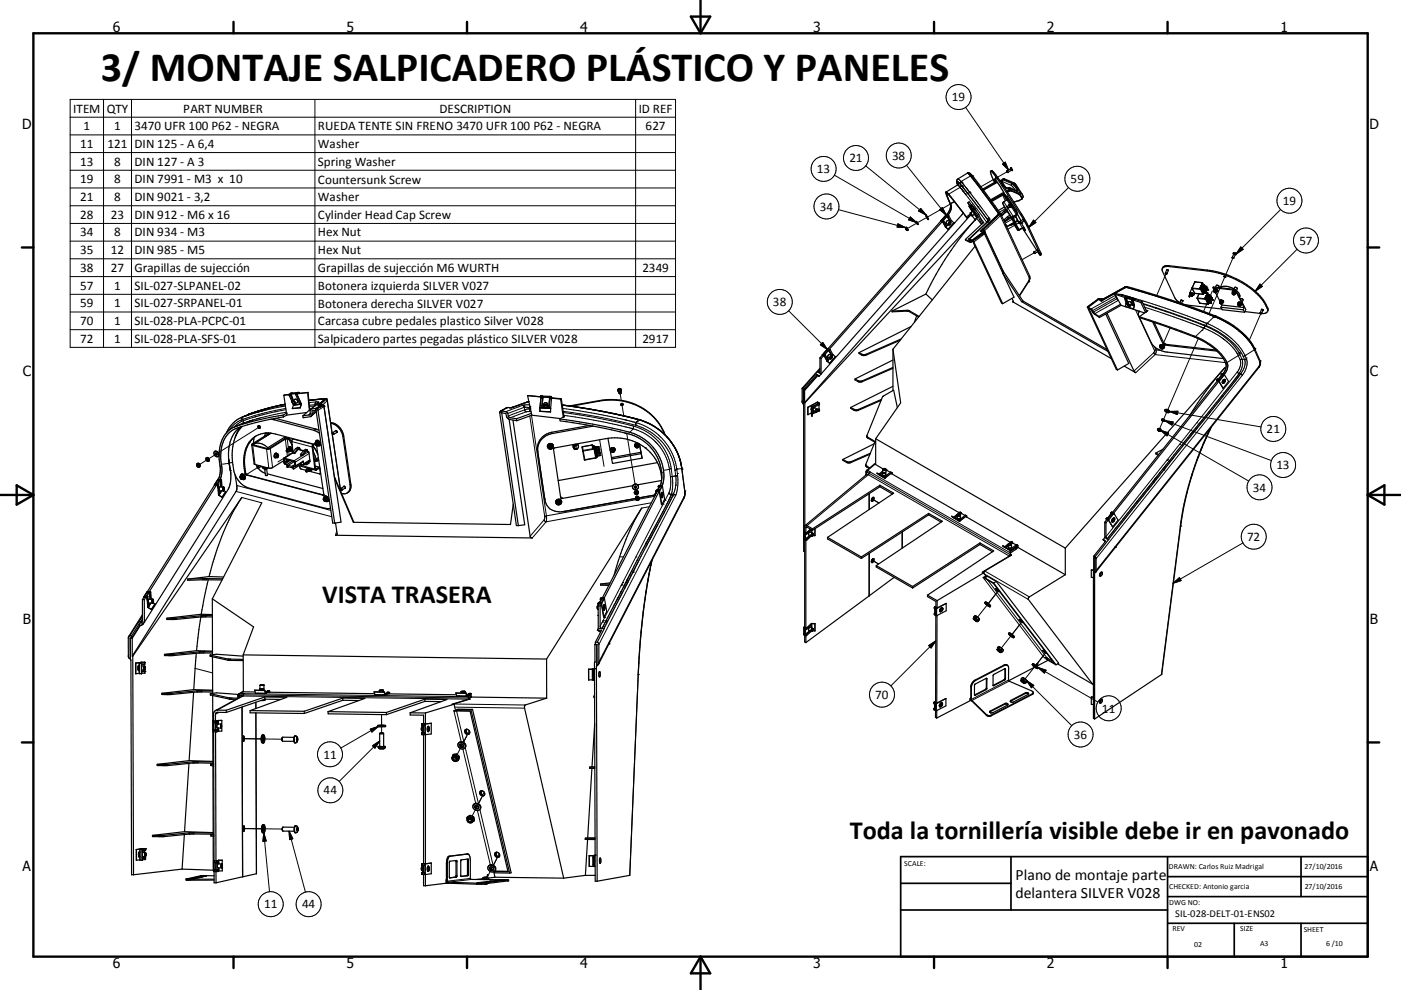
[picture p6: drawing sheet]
<svg xmlns="http://www.w3.org/2000/svg" width="420mm" height="297mm" viewBox="0 0 420 297" stroke-linecap="round" stroke-linejoin="round" font-family="sans-serif">
<defs><g id="words">
<text font-size="12.6" x="30.2" y="24.3">3/ MONTAJE SALPICADERO PLÁSTICO Y PANELES</text>
<g font-size="7.9">
<text x="96.6" y="180.9">VISTA TRASERA</text>
<text x="254.8" y="251.7">Toda la tornillería visible debe ir en pavonado</text>
</g>
<g font-size="4.7">
<text x="304.5" y="263.9">Plano de montaje parte</text>
<text x="304.5" y="269.3">delantera SILVER V028</text>
</g>
<g font-size="4.2">
<text x="33.9" y="9.6">6</text>
<text x="103.9" y="9.6">5</text>
<text x="173.9" y="9.6">4</text>
<text x="243.8" y="9.6">3</text>
<text x="313.9" y="9.6">2</text>
<text x="383.9" y="9.6">1</text>
<text x="6.7" y="38.7">D</text>
<text x="410.5" y="38.7">D</text>
<text x="6.9" y="112.9">C</text>
<text x="410.7" y="112.9">C</text>
<text x="6.9" y="187.1">B</text>
<text x="410.7" y="187.1">B</text>
<text x="6.8" y="261.4">A</text>
<text x="410.7" y="261.4">A</text>
<text x="33.9" y="290.4">6</text>
<text x="103.9" y="290.4">5</text>
<text x="173.9" y="290.4">4</text>
<text x="243.8" y="290.4">3</text>
<text x="313.9" y="290.4">2</text>
<text x="383.9" y="290.4">1</text>
</g>
<g font-size="3.9">
<text x="21.9" y="33.8">ITEM</text>
<text x="32" y="33.8">QTY</text>
<text x="54.9" y="33.8">PART NUMBER</text>
<text x="131.7" y="33.8">DESCRIPTION</text>
<text x="191.5" y="33.8">ID REF</text>
<text x="285.4" y="30.4">19</text>
<text x="25.1" y="39">1</text>
<text x="34.2" y="39">1</text>
<text x="40.3" y="39">3470 UFR 100 P62 - NEGRA</text>
<text x="95.3" y="39">RUEDA TENTE SIN FRENO 3470 UFR 100 P62 - NEGRA</text>
<text x="193.5" y="39">627</text>
<text x="24" y="44.4">11</text>
<text x="32.3" y="44.4">121</text>
<text x="40.3" y="44.4">DIN 125 - A 6,4</text>
<text x="95.3" y="44.4">Washer</text>
<text x="267.5" y="47.9">38</text>
<text x="24" y="49.7">13</text>
<text x="34.2" y="49.7">8</text>
<text x="40.3" y="49.7">DIN 127 - A 3</text>
<text x="95.3" y="49.8">Spring Washer</text>
<text x="244.9" y="52">13</text>
<text x="254.7" y="48.7">21</text>
<text x="24" y="55">19</text>
<text x="34.2" y="55">8</text>
<text x="40.3" y="55">DIN 7991 - M3 x 10</text>
<text x="95.3" y="55.1">Countersunk Screw</text>
<text x="321" y="54.9">59</text>
<text x="24" y="60.4">21</text>
<text x="24" y="65.7">28</text>
<text x="33.3" y="65.7">23</text>
<text x="34.2" y="60.4">8</text>
<text x="40.3" y="60.4">DIN 9021 - 3,2</text>
<text x="40.3" y="65.7">DIN 912 - M6 x 16</text>
<text x="95.3" y="60.4">Washer</text>
<text x="95.3" y="65.7">Cylinder Head Cap Screw</text>
<text x="245.8" y="63.2">34</text>
<text x="384.6" y="61.5">19</text>
<text x="24" y="71">34</text>
<text x="34.2" y="71">8</text>
<text x="40.3" y="71">DIN 934 - M3</text>
<text x="95.3" y="71">Hex Nut</text>
<text x="24" y="76.3">35</text>
<text x="33.3" y="76.3">12</text>
<text x="40.3" y="76.3">DIN 985 - M5</text>
<text x="95.3" y="76.3">Hex Nut</text>
<text x="389.6" y="73.4">57</text>
<text x="24" y="81.6">38</text>
<text x="33.3" y="81.6">27</text>
<text x="40.3" y="81.7">Grapillas de sujección</text>
<text x="95.3" y="81.7">Grapillas de sujección M6 WURTH</text>
<text x="192.6" y="81.6">2349</text>
<text x="24" y="86.9">57</text>
<text x="34.2" y="86.9">1</text>
<text x="40.3" y="86.9">SIL-027-SLPANEL-02</text>
<text x="95.3" y="87">Botonera izquierda SILVER V027</text>
<text x="24" y="92.2">59</text>
<text x="34.2" y="92.2">1</text>
<text x="40.3" y="92.2">SIL-027-SRPANEL-01</text>
<text x="95.3" y="92.3">Botonera derecha SILVER V027</text>
<text x="231.7" y="91.9">38</text>
<text x="24" y="97.5">70</text>
<text x="34.2" y="97.5">1</text>
<text x="40.3" y="97.5">SIL-028-PLA-PCPC-01</text>
<text x="95.3" y="97.6">Carcasa cubre pedales plastico Silver V028</text>
<text x="24" y="102.9">72</text>
<text x="34.2" y="102.9">1</text>
<text x="40.3" y="102.9">SIL-028-PLA-SFS-01</text>
<text x="95.3" y="103">Salpicadero partes pegadas plástico SILVER V028</text>
<text x="192.6" y="102.9">2917</text>
<text x="379.7" y="130">21</text>
<text x="382.7" y="140.8">13</text>
<text x="375.6" y="147.5">34</text>
<text x="373.9" y="162.3">72</text>
<text x="262.4" y="209.6">70</text>
<text x="330.4" y="213.8">11</text>
<text x="322" y="221.6">36</text>
<text x="96.9" y="227.6">11</text>
<text x="97" y="238.3">44</text>
<text x="79.2" y="272.5">11</text>
<text x="90.6" y="272.5">44</text>
</g>
<text font-size="3.1" x="352.3" y="275.3">SIL-028-DELT-01-ENS02</text>
<g font-size="2.4">
<text x="271.1" y="259.7">SCALE:</text>
<text x="350.4" y="260.8">DRAWN: Carlos Ruiz Madrigal</text>
<text x="391.1" y="260.6">27/10/2016</text>
<text x="350.5" y="266.8">CHECKED: Antonio garcia</text>
<text x="391.2" y="266.7">27/10/2016</text>
<text x="350.5" y="271.4">DWG NO:</text>
<text x="351.5" y="279.3">REV</text>
<text x="371.9" y="279.4">SIZE</text>
<text x="390.9" y="279.6">SHEET</text>
<text x="358.1" y="284.1">02</text>
<text x="377.8" y="283.9">A3</text>
<text x="397.6" y="283.8">6 /10</text>
</g>
</g></defs>
<g fill="none" stroke="#000" stroke-width=".3">
<path d="M21 29.8h181.5v74.4h-181.5zM21 35.2h181.5M31 29.8v74.4M39.4 29.8v74.4M94.4 29.8v74.4M190.6 29.8v74.4M289.5 32.2l12.9 18.8M21 40.5h181.5M21 45.8h181.5M21 51.1h181.5M21 56.4h181.5M250.2 52.6l24.6 14.2"/>
<path d="M259.5 49.8l18.1 14.7M271.8 49.6l11.9 14.9M287.1 55.5h.1M287.1 53.7l1 .8M287.2 55.5l.6 .7M287.2 54.9v.4M287.2 54.8v.1M287.3 54.8h-.1M287.3 54.8h.1M287.3 55.6h.1M287.3 54.8l.8 .8M287.8 56.2l-3.4 2"/>
<path d="M287.9 55.1v.1M287.9 55.1l-1-.7 .2 1.1M287.9 55.2l4 5.1M288.1 56.5l.1 .2M288.1 55.6l8.1 10.5-.1-.2M288.1 55.6v.4l-.3 .2M288.1 54.5l-.2 .3v.3M288.2 56.7l.1 .1M288.3 56.8h.1M288.3 56.8l.1 .1M288.4 56.9v.1M288.4 57l.3 .3"/>
<path d="M288.6 55l.2 .2M288.8 57.4h.1M288.8 55.2v.1M288.8 57.4l.6 .7M288.8 55.3l.6 .8M288.9 55.4l.1 .1M289.4 58.1h.1M289.4 58.1l6.4 8.6M289.4 58.1v.1M289.4 56.1h.1M289.5 56.1l.3 .4M289.8 56.5l.4 .5"/>
<path d="M289.8 56.5h.1M289.9 56.6v.1M290.2 51.9l.9 .8M290.2 57l.7 .8M290.2 57.1h.1M290.3 58.2h.1M290.7 52.3h.1M290.9 57.8h.1M290.9 57.8l5.6 7.5M291 52.8l-2.9 1.7M291.1 52.7l.5 .2M291.1 52.7l-.1 .1"/>
<path d="M291.5 53.3l.3 .4M291.6 52.8h.1M291.8 53.7h.1M291.8 53.7l.4 .5M292.2 54.2h.1M292.2 54.2l.8 .9M293 55.1v.1M293 55.2l1.3 1.7M294.3 56.9h.1M294.3 57l1.3 1.7M295.6 58.7h.1M295.6 58.7l3.8 5.2"/>
<path d="M298.1 54.7l.2 .3M298.4 53.9l-.3 .2M298.6 54.2l-.3 .2M298.7 53.4l-4.6 2.6M300.5 54.1v.4M300.5 58.3l.9 2M300.5 54.5l2.7 1.1 1.1 1.4M300.5 54.5l-.3 .1 .1 .2a2.28 2.28 0 0 0 1.4 1.5M300.5 54.5l1.2 1.8M300.6 49.2l.8-.6 1 2.4zM300.7 53.7v.2M300.7 55.6l-.3 .2"/>
<path d="M300.7 53.9h.1M300.7 54l2.7 1.1 1 1.1 .6 1.1M301.1 58.1l-.3 .1M301.1 58.2h-.1M301.2 53.7l-.1 .2h-.4M301.3 58.5l-.3 .1 .7 1.5M301.5 58.7l-.3 .2M301.6 58.9l-.3 .1M301.7 56.3l.2 .1M301.7 56.3v.1M301.7 56.4h.1M301.9 51.6l-2.8 1.6"/>
<path d="M301.9 60l.8 1.2M302 59l-.2 .1M302 59.7l.9 1.4M302.3 56.3l.1 .2M302.4 57.2v.1M302.4 57.3l.1 .1M302.4 57.3l-.4 .3M302.4 56.5l.2 .2M302.4 56.5l.3-.2 .4 .4M302.5 57.4h.1M302.5 57.4l-.5 .3M303.1 57.1l.1 .1"/>
<path d="M303.2 57.3l-.7 .1M303.2 57.3l2.1 .9M303.2 57.2l-.8 .1M303.2 57.2v.1M303.2 57.2l2.1 .9M304.1 54.9l1.9 3M305.2 58l.1 .1M305.3 58.2l.7 .8M305.3 58.1v.1M305.3 58.1l.7 .6M306 59l.4 .7M306.1 58.9l-.1 .1"/>
<path d="M306.4 59.7l-.9 .5M306.4 59.6v.1M320.4 56.3l-11.9 11.9M21 61.7h181.5M21 67h181.5M21 72.3h181.5M21 77.6h181.5M251.4 62.9l20.1 5.4M269.2 67.2l2.3 1.1-2.5-.2zM272.9 65.1l1.9 1.7-2.4-.8zM274.9 66.9l-2.9 1.7M276 62.5l1.6 2-2.2-1.2z"/>
<path d="M277.9 65.2l-2.9 1.6M281.7 62.9l.8-.6 1.2 2.2zM282.1 66.3h.1M282.4 66l-.3 .3M282.7 66.7h.1M282.9 66.3l-.3 .3M283 66.5l-.2 .2M283.8 67.8l-.4 .3M283.8 64.3l-.2 .4M283.9 64.2l.2 .3M284.3 67.3l-.8 .9M284.3 64.6l-.3 .3"/>
<path d="M284.5 64.8l-.3 .3M284.9 61.1l.2 .3M285.2 66.1l-.3 .4M285.3 66.2l-.4 .4M286.1 60.5l-1.2 .6M286.1 60.5l-8 4.6M290.6 62l.1 .2M290.7 61.8l.1 .2M290.7 72.2l-.2 .1M291.2 61.5l.2 .1M291.3 72.2l-.3 .2M291.4 63l.2 .2"/>
<path d="M291.4 62.8l.2 .3M291.5 61.7h.1M292 62.5l.2 .2M292.2 64.3l.7 .9M292.3 62.7v.1M292.4 62.7l-.1 .1M292.4 60.9l3.7 5M292.7 64.9l.2 .1M293.9 65.4l1 1.3M294.8 69v.4M294.8 69h.1M294.8 68.8l-.1 .4 .3 .4"/>
<path d="M294.8 68.8h.1M294.9 69.4l.1 .1M294.9 69.4h.1M294.9 68.8l-.1 .2M294.9 68.8l.2 .4M295 69.9l-3.4 2.3M295 69.6v.3M295 69.9l.1 .1M295 69.6h.1M295.1 70v.2M295.1 70l-3.4 2.2M295.1 70.2l5.5 11.8"/>
<path d="M295.1 70.2l-3.1 2.4M295.1 69.2l-.1 .3M295.1 69.6l.1 .1M295.1 69.2l5.8 12.5M295.2 69.8h.1M295.2 69.7h.1M295.2 69.8l-.1 .2M295.2 69.7v.1M295.3 69.8l-.2 .4M295.4 64.9v.1M295.9 66.8h.1M296 66.6h-.1"/>
<path d="M296 66.6h.1M296.1 66.6l-5.4 5.1M296.1 65.9l.1 .1M296.2 66.5h.1M296.5 65.3a1 1 0 0 1-.4 1.3M296.5 65.3l-.4 .6M299.2 64.4h.1M299.4 64v.1M299.6 64.3l-4.8 4.5M299.6 64.3h.1M299.6 64l.1 .2M299.6 64.2v.1"/>
<path d="M299.7 64.2h-.1M299.7 64.3l-4.8 4.5M299.7 64.3l.2 .4M299.7 64h.1M299.7 64l.3 .1M299.7 64v.3M299.9 64.7l-4.8 4.5M299.9 64.7l8.6 18.6M300 64.6h.1M300 64.6l-.1 .1M300 64.2h.1M300 64.2v.4"/>
<path d="M300.1 64.4l-.1 .1M300.1 64.1l.3 .4M300.6 61.1l2.9 4.3 .2-.1M300.9 60.5l1 1.6M301.2 65.8l.3 .4M301.4 62.6l-1.8 1M301.6 67.5h.1M302.2 62.4l1.6 2.7M302.5 61.6h.1M302.7 62.1h.1M303.2 62.1l1.6 2.4M303.2 65.4l-2.1 1.2"/>
<path d="M303.5 65.8l-2.2 1.2M303.5 62l1.4 2.1 .2-.1M303.8 65.5h.1M303.9 67.2l1.2 1.8 .2-.2M303.9 66.8l-2.1 1.2M304.5 66.9h-.1M304.6 62.9l-.3 .1M304.6 65.1l-.8 .4M304.6 67.4l1 1.6M304.8 63.3l-.2 .1M305.1 66.1l-.8 .4M305.5 66.8l.2-.1-3.5 2.1"/>
<path d="M305.5 60.2h.1M305.5 60.2l-1.6 .4M305.6 66.9l1 1.6M306.2 64.1l-.3 .2M306.4 66.9h.1M307.1 68.4l-.2 .1M307.4 69l-.2 .1M308.3 67.8l-.3 .2M309.9 66l.7 .8-2.1 1.4zM310 75.9l-3.6 2M312 75.7l-.3 .2M350.5 79.7l-.1 .3"/>
<path d="M369.6 77.4l-2.1 4.9M372 74.1l.7 .7-2.1 1.4zM383.9 62.9l-13.3 13.3M388.9 74.8l-12.6 12.6M21 88.3h181.5M21 83h181.5M21 93.6h181.5M21 98.9h181.5M236.4 93.2l11.7 11.7M271.9 93.1l-.1 .3M272.7 93.3l-.1 .2M303.8 90.3l-.2 .2"/>
<path d="M308.4 84.3l-2.8 4.4M308.4 84.3v.2M308.4 84.5h.1M308.5 83.3l-.1 1M308.6 83.5h.1M308.6 82.7l-.1 .6M326.2 92l-.1 .1zM327.6 90.9l-1.4 1.1M329.2 89.7h.1M329.3 89.7l-3 2.3M329.5 89.6l-.2 .1M329.5 89.6l.3 .1"/>
<path d="M329.6 89.6h.1M329.8 89.7h.1M329.8 89.7h1.1M329.8 89.6l.1 .1M329.8 89.6v.1M329.8 89.6h.1M330.8 89.7h.1M330.9 89.6h.1M330.9 89.7h.1M330.9 89.6l.1 .1M331 89.7l-.6 .1M334.3 88.6l-7.2 4.1"/>
<path d="M334.3 88.6l.4 .6M334.4 88.6h-.1M334.7 89.2l-7.1 4M334.7 89.2l.2 .4M334.8 89.2h-.1M334.9 89.6l.3 .6M334.9 89.6l-7.1 4M335 89.6h-.1M335.2 90.2l-7 3.9M335.3 90.1l-.1 .1M335.4 88.3l1.1 .1M336.5 88.4l10 3.1 13.2 4.7"/>
<path d="M336.5 88.4l-.1 .2M337.2 89.7l.5 .1M337.3 86.1h.1M337.3 89.4l.4 .1M337.3 86.3h.1M337.3 86.1l-6.4 3.5M337.4 86.1l-6.4 3.6M337.4 86h.1M337.4 86v.1M337.5 86h.3M337.5 86.1h-.2M337.5 88.9l.4 .1"/>
<path d="M337.6 90.9l.4 .2M337.6 91l.4 .1M337.8 86.2v.1M337.9 86.1h-.5M337.9 89.1h.1M338 86l-.1 .1M338 86h.1M338 86.2l13.9 4.3 10.7 3.8M338.1 86.2h.1M339 91.4l1.1 .3M339.3 90.3h.5M339.4 90l.4 .1"/>
<path d="M339.6 89.5l.4 .1M339.7 91.5l.4 .1M339.8 90.1v.1M340 89.6v.1M340 89.6h.1M340.1 91.7h.1M340.1 89.6h-.1M340.4 93l5.7 12.1M341.1 93.2l.3 .6M342.7 91.1l9.1 3 9.8 3.6M342.8 91.3l8.5 2.8 10 3.7M343.2 92.2l8.7 2.9 8.2 3"/>
<path d="M343.6 93l.5 .2M349.6 82.1l-2.8 6.5M350.8 98.4l-1.9 4.4M357.4 86.5h.1M357.4 86.4h.1M357.4 86.5l.1 .1M357.5 86.4l.7 1.6M357.5 86.4l2.4 .3M357.5 86.6l2.4 .2M358.1 87.9l.1 .1M358.2 84.6h.1M358.2 88h.1"/>
<path d="M358.2 88l2.4 .3M358.2 84.6l-.7 1.8M358.2 84.6l2.2 .2M358.3 84.6h-.1M358.3 84.5v.1M358.9 89.5h.1M359 89.5l.7 1.5M359 89.4h-.1M359 89.4v.1M359 89.4l2.4 .2M359 89.5l2.4 .3M359.5 88.2l-.5 1.2"/>
<path d="M359.6 90.9l.1 .1M359.7 96.2h.1M359.7 91h.1M359.7 96.2l.7 .3M359.7 91l2.5 .2M359.9 86.7v.1M359.9 86.8h.1M359.9 86.7h.1M359.9 86.8l.7 1.5M359.9 86.7h.2M359.9 85.8l.2 .1M359.9 85.8l-.2 .6 .3 .1"/>
<path d="M360 86.5h.1M360 86.5l-.1 .2M360 86.4v.1M360 86.4h.1M360.1 86.7l-.2 .1M360.1 86.7l.7 1.5M360.1 86.5h.1M360.1 85.9h.1M360.1 86.5v.1M360.1 85.9l.5 .9M360.1 85.9l-.2 .5M360.1 86.6l.1 .1"/>
<path d="M360.1 86.6v.1M360.2 86.5l-.1 .1M360.2 85.2l.2 .1M360.2 85.2l.4 .4M360.3 85.6v.2M360.3 85.6l-.4 .2M360.3 85.8l.5 1M360.3 85.6v.1M360.3 99.1h.1M360.3 85.7v.1M360.3 85.7h.1M360.3 85.8l.6 1"/>
<path d="M360.4 87l.1 .2M360.4 84.8l.1 .1M360.4 85.3v.1M360.4 84.8l-.2 .4M360.4 84.8h.1M360.4 85.4h.1M360.4 85.7h.1M360.4 85.4l-.1 .3M360.5 85.7h.1M360.5 85.4h-.1M360.5 84.9h.1M360.5 85.7l-.4 .2"/>
<path d="M360.5 85.7l.5 1.2M360.5 84.9l.4 .9M360.5 84.9l-.1 .4M360.6 85.5h.1M360.6 85.6l.1 .1M360.6 85.6l-.1 .1M360.6 85.5v.1M360.6 98.4h.1M360.6 88.3h.1M360.6 87.5l.1 .3M360.7 87l.2 .3M360.8 87.5l-.1 .1"/>
<path d="M360.8 87.7l1.1 .1M360.8 88.2h.1M360.8 88.2l-.1 .1M360.8 86l.1 .2M360.8 88v.2M360.9 87l.1 .3M360.9 87.3h.2M360.9 87l.2 .3M361 87.3h.1M361 97.5h.1M361 98.5l-2.6 2.5M361 98.5l2.6 1.1 3.1 2"/>
<path d="M361.1 86l.1 .3M361.1 87.3h.1M361.1 86.5l.1 .2M361.1 87l.1 .2M361.2 87.2l-.1 .1M361.2 86.5l-.1 .1M361.2 87.2h.1M361.2 86.3h.1M361.3 97.8a19.9 19.9 0 0 1 10.5 8.7M361.3 97.8h.1M361.3 97.8l-.3 .7M361.3 87l-.1 .2"/>
<path d="M361.3 87.4h.1M361.4 89.8h.1M361.4 89.6l.2 .1M361.4 87.5h.1M361.4 89.6v.2M361.4 89.8l.8 1.4M361.5 87.5h-.1M361.5 88.8h.1M361.5 88.8l-.3 .6h.3M361.5 85.9h.1M361.5 89.4l.1 .1M361.5 89.4l-.1 .2"/>
<path d="M361.5 89.4h.1M361.5 88.8l.1 .1M361.6 89.7h.1M361.6 89.4h-.1M361.6 89.7l-.2 .1M361.6 89.7l.7 1.5M361.6 97.7a20.8 20.8 0 0 1 11.1 9.2M361.6 87.9h.1M361.6 85.9v.1M361.6 89.5h.1M361.6 88.9l.5 .9M361.6 88.9l-.2 .5"/>
<path d="M361.7 89.5h.1M361.7 89.5l.1 .2M361.7 89.5l-.1 .2M361.7 88.8l-.1 .1M361.7 88h.1M361.7 88.2l.2 .2M361.7 88.8h.1M361.7 88.2l.2 .1M361.8 86.4h.1M361.8 88.6l.5 1.2M361.9 86.4v.1M361.9 97a22.3 22.3 0 0 1 11.4 9.7"/>
<path d="M361.9 97l-.3 .7M361.9 88.3v.1M361.9 86.5h.1M361.9 88.3h.1M361.9 90l.1 .2M361.9 87.8l.2 .1M361.9 87.8l-.2 .4M361.9 88.4h.1M361.9 87.8h.1M361.9 88.4l-.1 .4 .6 1M361.9 88.4l.2 .1M362 87.8h-.1"/>
<path d="M362 88.4h-.1M362 81l-.1 .3M362 88.7l-.5 .1M362 88.7h.1M362 88.4h.1M362 88.7l-.3 .1M362 88.7l.6 1.2M362 86.9h.1M362.1 87.8v.1M362.1 87.9l.4 .8M362.1 87.9l-.2 .4M362.1 88.5l.1 .2"/>
<path d="M362.1 88.5l-.1 .2M362.1 86.9v.1M362.2 91.2v.1M362.2 90.5l.1 .2M362.2 90l.2 .3 .2-.1M362.3 90.5l-.1 .1M362.3 91.2h-.1M362.3 89l.1 .2M362.4 91l-.1 .2M362.4 90l.1 .2M362.5 90l.1 .2M362.5 90.2h.1"/>
<path d="M362.6 89l.1 .2M362.6 90.2h.1M362.6 89.5l.1 .2M362.7 90l.1 .1M362.7 89.9v.1M362.7 89.5v.1M362.8 90.1v.1M362.8 90.1l-.2 .1M362.8 89.3h.1M362.8 90v.1M362.8 90.4h.1M363 90.4v.1"/>
<path d="M363 88.9h.1M363.1 90.9h.1M363.1 88.9v.1M363.2 88.9l-.1 .1M363.2 90.9v.1M363.3 89.4h.1M363.4 89.4h.1M363.5 87.3l-2.7 6.1M363.6 89.9h-.1M363.7 89.9l-.1 .1M364.1 87.5l.4 .2M364.1 94.9l4 2"/>
<path d="M364.1 94.9l-2.2 2.1M364.2 94.7l-.1 .2M364.2 94.7h.1M365.9 90.8h-.1M365.9 90.8l.4 .2M366 86.2l-.1 .1M367.3 82.9l-4.8 11.1M369.6 88.1h.1M369.6 88.1h.2M369.9 88.1l.1 .2M371.3 99.1l.9 .8a15.9 15.9 0 0 1 3.9 5.1M371.3 91.4v.1"/>
<path d="M371.3 91.4h.3M371.6 91.5l.2 .2M371.7 88.6l-.1 .3M377.8 85.2l.6 .7-2.1 1.5zM378 94l-3.4 8M379.7 91.6l-.1 .3M380 92.3l-.1 .3M87 118.5l-.3 .1M87.1 118.2l-.4 .1M87.6 117.9l-.4 .1M87.7 118.1h-.2M88.7 118.1h.4"/>
<path d="M89 118.3l-.4 .1M89.1 117.8h.4M89.7 117.8l-.3 .1M97.2 119.7l-4.6 .4M97.2 119.7h.1M97.3 119.7v.1M97.5 119.6l.2 .1M97.7 119.7h.1M97.7 119.7l-1.8 1.7M97.8 119.7h.1M97.8 119.7l-1.9 1.7M97.8 119.7l.3 .5"/>
<path d="M162.1 119h.1M162.2 119.4h.5M162.6 118.8l-.5 .2M162.7 119.2h-.5M164.8 119.1h.1M164.8 119h.5M164.9 119.3h.5M164.9 119.6h.4M185.9 117.9l.4 2.2M245.1 111.5l.4 .3M246.6 106.5h.1M246.7 102.7l1.4 2.2-2.2-1.5z"/>
<path d="M246.9 106.2l-.3 .3M247.3 106.5l-.2 .3M247.5 106.6l-.3 .3M248 108.4h.1M248 104.9h.1M248.2 108l-.3 .3M248.3 104.6l-.2 .3M248.7 107.5l-.7 .9M248.8 104.8l-.3 .3M248.9 105l-.2 .3M249.7 106.4l-.3 .3M249.7 106.4l-.3 .4"/>
<path d="M257.2 114.2v.3M258.3 106.3v.2M258.5 114.3v.2M259.7 106.3l-.1 .3M345.9 105.9l.4 .5M345.9 105.9l-5.9 5.4M346.1 105.1l-.2 .8M346.1 104l.5 1M346.3 106.4l21.1 2.4M346.3 106.4l-5.8 5.4M346.6 105l1.4 .1M346.6 105v.6l-.3 .8"/>
<path d="M346.6 105l-.5 .1M348.9 102.9l-.2 .4M349.6 103.3l-.4 .2M359.2 101.6l-9.1 21.3M364.8 114.1h.1M364.9 114.1h.1M365.1 113.7l-.2 .4M365.4 114.4h.1M365.4 114.4l.1 .1M365.6 114l-.3 .4M366.2 112.4h.1M366.5 112l-.3 .4"/>
<path d="M366.7 101.6l.1 .1M366.7 112.7h.1M366.8 101.7l.5 .4a14 14 0 0 1 3.9 4.6M366.8 112.2l.3 .1M366.9 112.3l-.2 .3M367.1 112.5l-1.6 2M367.2 110.4h.3M367.5 109h.5M370.9 111.6l.6 .5M370.9 111.6l-39.3 49.4M371.2 106.7l-3.3 2.1M371.2 106.7l.6 1.3"/>
<path d="M371.5 112.1h.4M371.5 106h.1M371.8 106.5l.5 1.3M371.8 106.5l-.6 .2M371.8 108l.2 .5-.2 1.4-.9 1.7M371.8 112.3h.1M371.9 112.1l.5 .5M372.3 107.8l.8 .1M372.3 107.8l.2 2-1 2.3M372.3 107.8l-.5 .2M372.4 112.6l-43.8 55M372.7 106.9l.4 1"/>
<path d="M373.1 107.9a4.6 4.6 0 0 1-1.2 4.2M373.3 106.7l.4 .9M373.3 106.7l-.6 .2M373.7 107.6a5.4 5.4 0 0 1-1.3 5M373.7 107.6l-.6 .3M375.9 104.4h.1M376.1 105l1.6 3.7 .1-.4M376.1 105l-2.8 1.7M376.1 104.9v.1M376.2 104.6v.2M377.4 110v.2M377.7 109.5l-.1 .2"/>
<path d="M59.5 139.6h.1M62.4 137.8l-2.5 1.5M65 136.1l-2.4 1.5M66 139.8l.5 .1M68.7 138.8v.1M68.7 139l-2.3 .3M72.3 125.3h.1M72.4 125.3l.2-.1-.2 .3 .1 .4M72.5 125.9a7.6 7.6 0 0 0-3.7 3.1M72.7 127l-2.3 1M72.7 127l-.2 .1M72.9 126.2l-1.4 .8-1.3 1.1"/>
<path d="M72.9 126.2l.1 .4-.3 .4M74.1 126.6l-.6 .2M74.2 126.5l-.1 .1M74.3 126.5h-.1M74.3 124.5h.1M74.3 124.5l-.4 .2M74.4 124.4h.1M74.5 124.5h-.1M74.5 124.5h.1M74.6 124.3l-2 .8M74.7 124.3h.1M74.7 124.3l-.3 .1"/>
<path d="M74.7 126.4h.1M75.4 126.1v.1M75.4 126.1l-1.1 .4M75.5 126.1h-.1M75.7 133.2h.3l-.2 .4 .7 5.8M76.9 123.5l-1 .3M76.9 123.5h.1M77 125.7l-1.5 .4M77 125.7h.1M77.2 125.6l-.1 .1M77.2 125.6h.1M77.2 128.4l-11.8 7.4"/>
<path d="M77.4 123.6h.1M78 128l-.3 .1M78.4 123.3l-3.9 1.2M78.4 123.3h.1M78.5 123.3h.1M78.6 123.3h-.1M79.8 129.9v.1M80.1 122.5v.1M80.1 122.5l-3.1 1M80.2 134.6l-.3 .1 .7 5.8M80.4 129.9l-.3 .2 .1 .2 .3 .1M80.5 130.4h.1"/>
<path d="M80.7 134.5l.3 .1 .7 5.7M81.2 122.2h.1M81.2 122.2l-1.1 .3M82.8 125.6l-.7 .3M83.1 136.4a.39 .39 0 0 1 .4 .5 .39 .39 0 0 1-.6 .2zM83.3 136.2a.62 .62 0 0 0-.3 1.1M83.9 121.6h.1M83.9 121.6l-2.6 .6M84 121.6h-.1M84.1 121.6h-.1M84.4 122l-5.8 1.3M84.5 122h.1"/>
<path d="M85.2 131.7h.4l.3 3.3M85.5 121.3l-1.4 .3M85.6 121.8l-1.2 .2M85.7 122.5a74.9 74.9 0 0 0-13.2 3.4M85.7 122.9l-6.7 1.5-6.1 1.8M85.8 123.7l-8.6 1.9M86 135.5l.2 1.3M86.3 134.8l.4 .2-.1 .3M86.4 131.5l-.3 .2 .3 2.6M86.6 135.5l.1 1M86.7 131.6l-.2 .2M86.9 131.7l-.3 .2"/>
<path d="M87.5 132.5l6.1 1.6 .2-.1M87.6 133.3l-.1 .1M87.6 133.4l-.1 .1M87.8 135.8l-4.5 2.8M87.8 135.9l-2.5 1.6M87.8 131.7l6.1 1.6 .1 .3M87.8 135.6l.5 .2M88.3 121.4h-.3M89.4 134.8l-.2 .2M89.8 134.7h-.1M89.9 139.5l4.5 1.2 .2-.1M90.2 136.2l.5 .2"/>
<path d="M90.4 121.2l-.5 .1M90.4 121.4l-2.4 .1M90.9 138.3l-2.2 1.4M92.4 135.6l-4.2 2.6M92.7 136.1l-4.2 2.6M92.7 138.4h.2M92.9 138l-1.9 1.1M92.9 122.9h.1M93 124.1l-.4 .4M93.2 122.7h-.3M93.4 122.7h.1M93.8 133.8l.9 1.3 .6 1.4"/>
<path d="M94.2 121.8l-1.4 .1M94.4 121.8h.1M94.5 121.6h.1M94.5 121.4l-1.8 .2M94.5 121.4v.1M94.5 139.9l1.1 .3 .1 .3M94.6 123.1l-1 .9M94.7 128.7l-.7 .4M94.7 121.4h-.2M94.7 120.6l-2 .2M94.7 120.6l.9 .1M94.7 120.6l-.2 .3v.5"/>
<path d="M94.9 121.3h.1M95.3 120.9h.1M95.4 137.6h.1M95.4 137.3l-.7 .4M95.5 137.5l-.1 .1M95.5 138.1l-.1 .1M95.5 120.8l-2.1 1.9M95.5 120.8l-.2 .1M95.6 120.7l-.1 .1M95.6 120.7h.1M95.9 121.4h-.1M95.9 121.4l.1 .1"/>
<path d="M95.9 121.4h.1M95.9 121.5h.1M95.9 121.4v.1M95.9 121.4l.2 .1M96.4 121.5l.5 .1M96.7 121.6h.1M96.9 121.6l-2 1M96.9 121.6h.1M97 121.6h.1M97 121.6v.1M97 121.7l.1 .3M97 121.7l-2 .9"/>
<path d="M97 121.7h.1M97.1 121.8h.1M97.1 122l3.2 21.5M97.1 122l-1.8 1.1M97.1 121.9v.1M97.1 122h.1M98.1 120.2l-1.4 1.4M98.1 120.2l4 27.2M98.1 120.1v.1M98.1 120.2h.1M99.8 130.1l-.2 .1M99.9 126.9l-.3 .2"/>
<path d="M103.1 130.8l-.3 .2M149.8 123.9h.1M150 123.4h.1M150.1 123.3h.1M150.5 123.1l-.4 .2M150.5 123.1h.1M150.6 123.1h-.1M150.6 123.1h.1M151.7 122.5h.1M151.8 122.4h.1M151.8 122.4l-1.2 .7M151.9 122.4h.1"/>
<path d="M156.7 121.6l-5.1 1.9M156.7 121.6l.4 .6M157.1 122.2l1.7 .1M157.1 122.2l-4.9 1.9M157.1 122.2l.2 .8M157.3 123l.5 .5M157.3 123l-4.9 1.8M157.8 123.5l-4.8 1.8M158.2 120.6l-4.6 1.6-.9 .1M158.2 120.6h-.1M158.2 120.5v.1M158.5 122.7h.1"/>
<path d="M158.6 120.5l-.4 .1M158.8 121.5l-2.1 .1M158.8 122.3h.2M158.8 122.3l.1 .4M158.8 124.8l4.5 30.2M158.8 121.8v.5M158.9 123.5h-1.1M158.9 123.5h.3M158.9 122.7h.1M158.9 122.7v.8M159 122.7l-1.7 .3M159.3 124.6l4.5 30.2"/>
<path d="M161.2 135.1v.4M161.9 122.3h.5M161.9 122.4l3.2 .2M161.9 122.2v.1M161.9 122.4h.1M164.6 122.4l.5 .1M165.4 129.7l.1 .4M168.6 121.5l12 1.9 9 2M168.7 122.5l10.1 1.6 10 2.2M168.8 123.4a173.4 173.4 0 0 1 21.7 4.2M168.9 123.8a121.3 121.3 0 0 1 22.8 4.6 15.8 15.8 0 0 1 7.6 6.6 14.8 14.8 0 0 1 1.9 5.6M169 124.6l11.2 1.8 8.6 2"/>
<path d="M169.2 124.9h.1M174.5 134.1v.1M174.6 134.1h-.1M174.7 134h.1M174.7 134l-.1 .1M174.7 134l.1 1.1M174.8 135.1l-.1 .2h.2M174.8 135.1l.1 .2M174.8 135.2l.1 .1M174.9 135.3l.4 2.6M175.2 137.9h.1M175.3 137.9l.1 .1"/>
<path d="M175.3 137.9h.1M177.5 133.5l.2 .1M177.5 133.5h.1M177.5 133.5l-2.8 .5M177.5 133.5v.2M177.5 133.7l.1 .1M177.6 133.8h.3M177.7 133.6h.1M177.7 133.6l-.1 .2M177.7 134.1l.1 .1M177.7 134.1l-.1 .4 .4-.1M177.8 134.2v.3"/>
<path d="M177.9 133.8h.1M177.9 133.8l.2 .1M177.9 133.9v.2M177.9 133.9l-.3 .2M177.9 134.1l-.1 .1M177.9 134.1l.1 .3M177.9 133.8l.1 .1M178 133.9v.1M178 134v.1M178 133.9l.1 .1M178 133.9h-.1M178 134.1v.3"/>
<path d="M178 134.1h-.1M178 134.4h.1M178 134.4l.2 .2M178 134.4l.1 .2M178.1 134.6v.2M178.1 134.6l.1 .1M178.1 134.6l-3.3 .5M178.1 134.1h-.1M178.1 134.8l.5 2.5M178.1 134.8l-3.2 .5M178.1 133.9h.1M178.1 134.1h.1"/>
<path d="M178.1 134h.1M178.1 133.9l.1 .2M178.1 134l.6 3.2M178.1 134v.1M178.2 134.6h.1M178.2 134.7l-.1 .1M178.2 134.6l.1 .1M178.2 134.7h.1M178.4 135.2v.5v-.2M178.5 136.1l.1 .4M178.6 137.3v.1M178.6 137.4h.1"/>
<path d="M178.6 136.4v.1M178.6 137.3l-3.3 .6M178.6 136.5h.1M178.7 137v.1M178.7 137.1h.1M178.7 137.1v.1M178.7 137.2h.1M178.7 137.2l-.1 .1M179.4 134h.1M179.5 134.6v.1M179.5 134.1h.1M179.5 134.9v.1"/>
<path d="M179.6 134.7h.1M179.6 134.8h.1M179.6 135h.1M179.6 135.6h.1M179.6 135l.1 .1M179.7 135.8v.1M179.7 120.2v.1M179.7 135.6l.1 .1M179.8 131.9l1.3 8M179.8 136.5h.1M179.8 135.9v.1M179.9 136.6h.1"/>
<path d="M184 135.2l-.4-.2-.1 .3M186.4 121l.6 3.7M187.9 130l2.5 15.2M189.9 128.7l-1.1 1M189.9 128.7a15.2 15.2 0 0 1 6.7 3.9 14.6 14.6 0 0 1 4.1 8.2M190 127.9l-.1 .8M190.5 127.6a16.4 16.4 0 0 1 11.8 12.8l.3 2.4M190.6 126.8a17 17 0 0 1 12.3 14M190.6 126.8l-.1 .8M191.3 133.9l-.2-.2-.4 .3M191.5 125.9h.1M191.5 125.9l-.9 .9"/>
<path d="M191.5 125.9l2.4 .9 2.3 1.2M199.9 131l.2 .2a17.2 17.2 0 0 1 4.3 9.3M243.4 122.1l-.1 2.2M243.4 122v.1M243.4 122.1v.2M245 120.7v.4M245.2 122.9h.1M245.2 120.7v.4M245.6 121.1h.1M245.6 121v.4M245.6 122.8v.5M245.6 121h.1"/>
<path d="M253.8 138.5v.2M255.1 138.5v.3M256 122.8v.3M257.3 122.8v.3M259.9 139.8v.3M260.2 131.2v.2M262.4 139.3l-2.2 1.8M348 129.1l26.4 15.2M348 129.1l2.4 .8-.5 .9zM348.8 126l-1.1 2.6M349.2 126.2l32 12M349.2 126.2l2.5 .4-.3 .9z"/>
<path d="M350 123.2l-1.1 2.6M350.6 123.4l27.4 4.7M350.6 123.4h2.5l-.1 1zM358.8 126.9h.1M359.4 136.8l-.7 1.5M359.5 127.1h.1M360.4 134.1l-.8 1.7M361.6 131.5l-.9 1.9M362.8 128.9l-1.1 2M64.3 145.6h.1M64.3 145.5h.1M64.6 145.2l-.2 .3"/>
<path d="M65.2 144.1h.1M65.3 145.2l-.1 .3M65.4 143.8l-.1 .2M65.5 145.4l-.2 .2M65.8 148.2l-.3 .3M66.2 143.8l-.2 .2M66.4 144l-.2 .3M66.5 147.3l-.9 1.3M69.1 141.2h.1M70.8 147.4l28.7 7.6M71 145.6l28.2 7.5M72.5 149.3l6 1.6"/>
<path d="M73.5 140.6h-.3M73.7 142h-.3M74 142.5h-.2M77.3 140.2l-3.4 2.2M92.2 140.7l.4 .2-.1 .4M94.6 140.7l.3 .3M95.6 140.6h.3M96.1 141.9h-.1M97 148.5h-.2M100.9 159.3l-.3 1.3M102.3 146.8l-.2 .1M105.2 145.3l-.3 .1"/>
<path d="M163.1 156l.6 .5M163.1 156l-4.2 4.9M163.3 149.5l.1 .4M163.3 155l-.2 1M163.7 156.5l-4.1 4.9M163.8 154.8l-.1 1.7M163.8 154.8l-.5 .2M169.3 153.4l-.4 .1M190.5 145.8l.2 1.4M190.7 149.9l-26.9 4.9M190.7 147.5l.3 1.5M191.1 149.4v.1"/>
<path d="M194.7 152l-2.3 .4M195.3 150.8l-31.6 5.7M196.3 148.9l-4.7 .8M196.8 147.4l-.2 .1M196.9 147l-.1 .4M197.5 146v.1M197.6 145.6l-.1 .3M198.3 146h.1M198.4 145.6l-.2 .3M198.5 145.6h-.1M198.6 145.8l-.8 1.6-.3-.1 .2-.3M198.8 151.3h.1"/>
<path d="M199 141.6l-.6 .1M199.4 150.1h.1M200 151.1h.1M200.4 148.2h.1M200.6 149.9h.1M200.6 147.8l.1 .3 .5 .2M200.6 147.8l-20.7 40.1M200.7 140.8l-1.8 .3M200.7 140.8l.3 2.4M201 143.2a9.4 9.4 0 0 1-.4 4.6M201.2 140.6l.3 2.4M201.2 140.6l-.5 .2"/>
<path d="M201.5 143a12.3 12.3 0 0 1-.3 5.3M201.5 143l-.5 .2M201.7 148.8h.1M201.8 148.2l.7 .5M201.8 148.2l-.6 .1M202.3 142.8h.1M202.5 148.7l-23 44.7M202.6 142.8v3l-.8 2.4M202.6 142.8l-1.1 .2M202.9 140.8l.2 1.7M202.9 140.8l-.5 .2M203.1 142.5l.1 3.1-.7 3.1"/>
<path d="M203.1 142.5l-.5 .3M204.4 140.5l.9 6.9M204.4 140.5l-1.5 .3M204.4 140.4h.1M204.4 140.5h.1M205.1 149.1v.3M205.3 147.3v.1M205.3 147.3h.1M205.3 148.5l-.1 .3M241 159.6h.1M241.1 159.7v.4M241.1 159.6v.1"/>
<path d="M241.7 159.9l-.1 .4M241.8 159.9v.4M241.9 158.1l-.3 .2M243.4 159v.8M259.6 142.4h.1M259.7 141.5l.1 .3M259.7 141.6h.1M259.7 141.6l.2 .1M259.8 142.4h.1M259.8 142.4h.5M259.8 141.8l-.1 .6M259.9 141.1h.3"/>
<path d="M259.9 141.7l.3 .1M259.9 141.7l-.1 .1M259.9 141.7l.1 .1M260.2 141.1l-.4 .7M260.2 141.1v.1M260.2 141.8h.1M260.2 141.2l.7 .4M260.2 141.2l-.3 .5M260.3 141.8l.3 .2M260.3 142.4l42.4 24.4M260.3 142.4l-18.3 15.3M260.6 142l42.3 24.4"/>
<path d="M260.6 142l-.3 .4M260.9 141.6l42 24.3M260.9 141.6l-.3 .4M261.3 150.1l-.1 .1M261.3 149.6l2.2 1.3-1.8-1M263.4 142.3l1.9 1.1M264.6 141.6h.1M265 141.8h.4l.1 .8 .1-.3M265.1 143.2l.3 .2M265.4 143.4h.1M265.6 140.8l.1 .1M265.7 140.9l.1 .1"/>
<path d="M267 141.7l.4 .2M270.4 159.6v4.9M285.8 155.3l1.9 1M287.5 156.1l.3 .2M287.8 153.7l.3 .1M288.1 153.9h.1M289.4 154.6l.4 .2M331.7 155.7h.1M332 155.3l-.3 .4M332.2 155.9h.1M332.2 156h.1M332.4 155.6l-.2 .3"/>
<path d="M333.3 153.6l-.2 .4M333.6 154.3h.1M333.8 153.9l-.2 .3M334 154l-1.7 2M354 157.8l-5.8 44.6M356 147.4l-.3 .8M357.5 142.1l-.4 1.2M43.1 179.3h.1M43.1 179.2h.1M43.4 178.8l-.2 .4M44 177.8h.1M44.1 178.8l-.2 .4"/>
<path d="M44.2 177.5l-.1 .2M44.3 179l-.2 .3M45 177.5l-.2 .2M45.2 177.7l-.2 .2M60.9 173.6l-.1 .3M61.9 173.6v.3M180.1 179.7v.1M180.3 179.4l-.1 .2M180.9 179.7h.1M181 179.4l-.1 .2M181.2 179.5l-.8 1.7-.2-.1 .1-.4M185.8 167.1h1.1"/>
<path d="M190.6 167.1h.1M191.1 168h.1M193.8 176.8l-.2 1.1M194.3 173.9l-.2 1.1M194.9 171l-.3 1.3M195.4 168.2l-.3 1.5M241.1 161.5v.4M241.1 161.4v.1M241.6 161.8v.3M241.8 161.8v.3M261.3 168.5l-.1 .1M261.3 168l2.1 1.2-1.7-1"/>
<path d="M294.8 173.3l18.3 24.1M295.1 172.2l13.2 7.6M295.2 171.3l13.4 7.8M296 173.9l17.9 23.4M299.1 177.5l-2.8 3.6M301.1 164.1l1.9 1M302.8 165l.3 .2M302.8 166.7h.1M302.8 166.7l-.1 .1M302.9 166.6l-.2 .1M302.9 166.6h.1M302.9 166.4h.1"/>
<path d="M302.9 166.4v.2M303.1 162.5l.4 .3M304.5 164.5v.4M304.7 163.4l.3 .3M304.8 164.1l.3 .2M304.8 164l.4 .2M305 163.7h.1M305.1 164.3l-.3 .2M305.1 163.7h.1M305.1 164.3h.1M328.4 171.6l-.2 .3M331.9 161.7l.5 .2"/>
<path d="M334.3 164.1h.1M334.3 164.1l.1 .1M334.4 164.1v.1M351.7 175l1.9-1.7 .5 .9zM372.6 162.9l-20.9 12.1M41.5 186.6h.7M41.9 198.9h.1M41.9 198.9l-.1 3.2M42.3 198.7l.1 .1M42.5 198.7v.1M42.5 198.7h.1M43.3 198.7h.1"/>
<path d="M43.3 198.7l.1 .5M44.6 181.9l-.3 .2M45.2 181l-.8 1.3M50.7 196.3v.4M51.3 185.5v.4M52.2 196.3v.4M52.8 185.5v.3M59.7 195.6v.3M60.3 184.7v.4M61.2 195.5l-.1 .4M61.8 184.7l-.1 .4M63.1 196.6v.3"/>
<path d="M68.4 197.7v.4M69.1 197.7v.4M179.1 199.5l-.3 .6M179.6 180.7l-.3 .5M180.5 188.6h.7M182.5 192.9l.1 .2M182.6 193.1h.1M182.6 193.1l-.1 .1M192.3 189.3l-.1 .4M193 183l-.2 .7M241 188.2l.1 .4M241.1 190.1v.4"/>
<path d="M241.1 190v.1M241.6 190.4v.3M241.7 188.5l-.1 .4M241.8 188.5v.3M241.8 190.3v.4M243.2 187.1l.1 .4M243.4 187.1v1.3M278.4 193.7l2.1-1.4-1.4 2.1zM280.2 184.1v.3M280.2 182.1v.2M280.2 182.2v.4M280.2 184v.1"/>
<path d="M280.5 192.3l-13.4 13.5M280.6 182.5v.4M280.6 184.4v.3M280.6 182.5h.1M280.8 182.5v2.2M296.1 181.3l-3 3.9M301 199.5l.1 .1M303.2 190.6l-3 3.8M306.2 186.7l-2.8 3.6 2.5-3.1M310.3 199.9l-3 3.8M313.4 196l-2.9 3.6M42.5 201.4v.1"/>
<path d="M43.3 201.4h.1M43.4 201.4v.5M50.1 208v.4M51.5 208v.3M58.5 200.5l5.2 1.4M59.1 207.2l-.1 .4M60.5 207.2v.4M63.1 208.1v.4M63.9 216.3h.2M64 219h.1M64 216.3v.5M64 219v.5"/>
<path d="M64.8 216.3h.1M64.8 216.3v.5M64.8 219v.5M64.9 216.3l.1 .5M65 219l.1 .5M65.3 216.2h.1l.1 1M65.4 216.2v.5M65.5 218.4l-.1 1v-.5M65.7 213.7l-1.1 .6M68.7 209.4v.3M69.5 209.4v.4M71.3 208.7h.1"/>
<path d="M71.3 208.7h.6M71.3 208.8h.4M71.4 208.7h.1M71.7 208.8l-.1 .6M71.9 208.7l-.2 .1M71.9 208.1l-.2 .7M71.9 208.1h-.3M71.9 208.1h.1M71.9 208.7h.1M72 208.1h1.2M72 208.1l-.1 .6M72.8 207.5l-.9 .6"/>
<path d="M72.9 208.8l67.7 .9M72.9 208.8l-7.7 4.2M72.9 208.8l-.6 .1M73 208.5l67.6 .9M73 208.5l-.1 .3M73 208.5l-1.1 .2M73.1 208.1l-.1 .4M73.2 208.1l67.2 .9M73.2 208.1h-.1M76.6 208h3M76.7 210.7v1.9M76.7 213.9l.2 48.2"/>
<path d="M77.9 206.6h.1M78 206.6l.1 .1M78.6 206.7h.5v.4M79.6 207.9v.1M79.6 208l.1 .1M80.3 207.2l.5 .1M80.6 207.4h.2M111 218.8l2.4-.9-1.9 1.7zM113.4 217.9l-11.2 6.5M114.4 214.4v3.3M114.4 218v2M115.5 208.4h-3.1"/>
<path d="M115.5 208.5h.1M116.1 207.7l.5 .1M116.5 207.9h.2M126.4 217.2h.2M126.6 219.9h.1M126.6 217.2v.5M126.6 219.9v.5M127.3 219.9v.5M127.3 217.2v.5M127.4 217.2l.1 3.2M136 211.2l21.4 .3M136.1 213.3l2.2 9.2"/>
<path d="M136.3 212.1l21 .4M136.9 213.2l2.2 9.6M140 208.8h-3.1M140 208.8h.1M140 208.8v.1M140.6 209.7h.1M140.6 219.4l.1-.1-.3 .6M140.6 208l.5 .1M141 208.6v.7M141 208.2h.2M141 209.1l.1 .1M141.1 209.2h-.1"/>
<path d="M141.2 209.2h-.1M141.2 209h-.2M177.7 201.3l-.2-.5 .1 3.2M177.7 203.5v.5M178.2 200.6h.1M191.3 202.3l-2.5 60.3M191.3 202.3l.1 .1M280.1 212.6v.4M280.1 210.7v.4M280.1 212.5v.1M280.5 212.9v.3M280.6 211l-.1 .4"/>
<path d="M280.7 211v2.2M291.1 206.1l.1 .1M292.2 208.5l.2 .1M292.3 204l.2 .1M295.5 206.8l.1 .1M295.7 203.6l.2 .1M295.7 206.4l.2 .1M295.9 214.5v.2M296.9 213.3v.2M297.1 214.6v.2M297.8 205.6l.2 .1M301 203.9l.2 .1"/>
<path d="M301.2 211.1v.2M301.3 200.7l.2 .1M301.3 203.5l.2 .1M302.4 204l-11.2 5.8-.1-.1M302.5 204.4l-11.1 5.7M303.1 210.1v.2M307.4 207.9v.2M307.8 204.2l13.5 13.5M307.8 204.2l2.1 1.4-.7 .7zM309.5 208.1v.2M311.2 200.3l17.9 10.3M311.2 200.3l2.4 .8-.5 .8z"/>
<path d="M48.9 229.3v.4M50.4 229.3v.4M57.9 228.6v.3M59.3 228.5v.4M63.2 229.3v.3M72.9 221.6l5.4 .1-5.1-.1M78.8 221.7l5.7 .1M88.6 220.8l-.4 1 .4 1.1M89 221.3l.2 .5-.1 .6-.2-.4zM111.7 223.7l2.1-1.4-1.4 2.1zM113.4 224.1h.1M113.8 224h.1"/>
<path d="M113.8 223.9h.1M113.8 222.3l-12.1 12.2M115 223.9l-1.2 .1M115.5 224.1h-2.1M136.6 227.3v.1M138.4 223.2l.2 .9M138.6 223.3l-1.5 3.1M138.8 224.7l3.8 16.3M139.5 224.3l4 16.9M140.2 220.3l-1.3 2.4 1.1-2M144.7 238.7l-1.3 2.5 1.1-2M145.1 237.9l.1-.2-.3 .6"/>
<path d="M42 254.8h.1M42 254.8v3.2M42.5 254.6l.1 .1M42.8 257.3v.1M42.8 254.6v.1M43.5 254.7h.1M43.5 257.4h.1M43.5 254.7l.1 .5M43.5 254.6v.1M43.6 257.4v.5M47.7 250.7v.3M49.2 250.6v.4"/>
<path d="M56.7 249.9v.3M58.2 249.8v.4M63.3 250.4v.4M64 258.3l.2 .5M64.1 258.3h.1M64.9 258.3v.5M65.1 258.3l.1 .5M65.4 258.1l.1 .5M65.6 258.1h.1M65.6 258.1v1.1M73 248.6l5.4 .1-5.1-.1M79 248.7h5.6"/>
<path d="M79.1 249.9l1.7 17.6M79.1 249.9l.7 2.4-1 .1zM86.7 249.4l4.9 18.2M86.7 249.4l1.1 2.2-1 .3zM88.7 247.7l-.4 .6a1.39 1.39 0 0 0 .4 1.5M89.1 248.3a.5 .5 0 0 1 .2 .5 .5 .5 0 0 1-.3 .4zM126.4 259.1h.2M126.6 259.1h.1M126.6 259.1v.5M127.3 259.2v.5M127.4 259.2l.1 3.2M133.8 259h.3"/>
<path d="M134.6 256.9h.3M136.7 258.5h.3M140 256.2h.2M140.1 258.1h.3M141.1 245.8h.1M142.8 241.6l.2 .9M143 242.1l.1-.4-1.6 3.1M143.1 243.2l3.9 16.3M143.9 242.9l3.9 16.6M149.1 257.2l-1.2 2.4 1.1-2M149.6 256.3l.1-.2-.3 .7M177.7 256.7h.2v.5"/>
<path d="M177.8 256.7v3.2M177.9 259.4v.5M178.4 256.6h.1M56.6 263.8v.3M56.8 263.6v.1M58.3 263.3v.3M59 263.2h.1M60.5 262.8v.3M64.1 261h.1M64.2 261v.5M64.9 261v.5M65.2 261v.5"/>
<path d="M65.5 260.8v.5M65.6 260.4v.9M126.6 261.8h.1M126.6 261.8v.5M127.3 261.9v.5M134.8 263.4h.1M136.6 263.1h.2M136.7 262.7h.3M138.3 262.9h.1M140 262.7h.3M140.1 262.3h.3M141 263.5l-7.2 .9"/>
<path d="M141.3 263.8l-6.9 .9M143.2 264.8v.1M143.2 265v.3M144.6 264.9v.3M145.9 264.5v.2M147 264.4h.1M147.1 260.1l.2 .8M147.4 260.5l.2-.3-1.6 3.1M149.7 264v.2M152.2 264v.3"/>
<circle cx="287.4" cy="29.1" r="3.8"/>
<circle cx="246.9" cy="50.7" r="3.8"/>
<circle cx="256.6" cy="47.4" r="3.7"/>
<circle cx="269.5" cy="46.6" r="3.8"/>
<circle cx="323" cy="53.6" r="3.7"/>
<circle cx="247.8" cy="61.9" r="3.7"/>
<circle cx="386.6" cy="60.2" r="3.8"/>
<circle cx="391.5" cy="72.2" r="3.8"/>
<circle cx="233.8" cy="90.6" r="3.8"/>
<circle cx="381.7" cy="128.7" r="3.7"/>
<circle cx="384.7" cy="139.5" r="3.8"/>
<circle cx="377.6" cy="146.2" r="3.7"/>
<circle cx="375.9" cy="161" r="3.8"/>
<circle cx="264.4" cy="208.4" r="3.8"/>
<circle cx="332.4" cy="212.5" r="3.8"/>
<circle cx="98.9" cy="226.3" r="3.7"/>
<circle cx="99" cy="237.1" r="3.7"/>
<circle cx="324" cy="220.4" r="3.8"/>
<circle cx="81.2" cy="271.3" r="3.8"/>
<circle cx="92.5" cy="271.3" r="3.8"/>
</g>
<g fill="#000">
<circle cx="287.1" cy="55.5" r=".18"/>
<circle cx="287.7" cy="56" r=".18"/>
<circle cx="287.9" cy="54.6" r=".18"/>
<circle cx="288.2" cy="54.5" r=".18"/>
<circle cx="288.3" cy="55.7" r=".18"/>
<circle cx="288.4" cy="54.8" r=".18"/>
<circle cx="288.6" cy="56" r=".18"/>
<circle cx="290" cy="57.9" r=".18"/>
<circle cx="290.6" cy="57.5" r=".18"/>
<circle cx="291.1" cy="52.9" r=".18"/>
<circle cx="291.6" cy="52.9" r=".18"/>
<circle cx="298.1" cy="54" r=".18"/>
<circle cx="298.8" cy="53.6" r=".18"/>
<circle cx="302.1" cy="51.7" r=".18"/>
<circle cx="302.3" cy="56.3" r=".18"/>
<circle cx="303" cy="50.4" r=".18"/>
<circle cx="271.5" cy="68.5" r=".18"/>
<circle cx="271.9" cy="69.1" r=".18"/>
<circle cx="275" cy="67.2" r=".18"/>
<circle cx="283.6" cy="64.7" r=".18"/>
<circle cx="284.3" cy="68.8" r=".18"/>
<circle cx="286" cy="66.8" r=".18"/>
<circle cx="290.9" cy="63.9" r=".18"/>
<circle cx="291.4" cy="64.7" r=".18"/>
<circle cx="291.6" cy="72.4" r=".18"/>
<circle cx="293.2" cy="62" r=".18"/>
<circle cx="295" cy="69.5" r=".18"/>
<circle cx="295.1" cy="69.6" r=".18"/>
<circle cx="295.2" cy="69.9" r=".18"/>
<circle cx="295.9" cy="66.6" r=".18"/>
<circle cx="296.5" cy="66.1" r=".18"/>
<circle cx="296.6" cy="65.7" r=".18"/>
<circle cx="300" cy="64.2" r=".18"/>
<circle cx="301.7" cy="62.9" r=".18"/>
<circle cx="302.1" cy="62.4" r=".18"/>
<circle cx="302.4" cy="61.5" r=".18"/>
<circle cx="303.4" cy="61.9" r=".18"/>
<circle cx="303.5" cy="62" r=".18"/>
<circle cx="304.5" cy="66.9" r=".18"/>
<circle cx="305.6" cy="66.6" r=".18"/>
<circle cx="305.7" cy="66.5" r=".18"/>
<circle cx="305.8" cy="66.9" r=".18"/>
<circle cx="306.4" cy="66.9" r=".18"/>
<circle cx="309.9" cy="75.7" r=".18"/>
<circle cx="310.1" cy="76" r=".18"/>
<circle cx="308.4" cy="84.5" r=".18"/>
<circle cx="329.2" cy="89.7" r=".18"/>
<circle cx="329.9" cy="89.7" r=".18"/>
<circle cx="330.2" cy="90.3" r=".18"/>
<circle cx="330.9" cy="89.6" r=".18"/>
<circle cx="336.5" cy="88.5" r=".18"/>
<circle cx="337.3" cy="86.1" r=".18"/>
<circle cx="338" cy="89.1" r=".18"/>
<circle cx="338.1" cy="91.1" r=".18"/>
<circle cx="340" cy="89.6" r=".18"/>
<circle cx="343.4" cy="93.7" r=".18"/>
<circle cx="346.4" cy="92.4" r=".18"/>
<circle cx="349.6" cy="93.5" r=".18"/>
<circle cx="354.6" cy="90.2" r=".18"/>
<circle cx="360.6" cy="87" r=".18"/>
<circle cx="360.9" cy="87.5" r=".18"/>
<circle cx="361.1" cy="86" r=".18"/>
<circle cx="361.2" cy="88" r=".18"/>
<circle cx="361.2" cy="86.9" r=".18"/>
<circle cx="361.5" cy="87.5" r=".18"/>
<circle cx="361.6" cy="85.9" r=".18"/>
<circle cx="361.6" cy="87" r=".18"/>
<circle cx="361.7" cy="88" r=".18"/>
<circle cx="361.9" cy="86.5" r=".18"/>
<circle cx="362" cy="97" r=".18"/>
<circle cx="362.1" cy="87" r=".18"/>
<circle cx="362.2" cy="90" r=".18"/>
<circle cx="362.6" cy="89" r=".18"/>
<circle cx="362.9" cy="89.5" r=".18"/>
<circle cx="363" cy="90.5" r=".18"/>
<circle cx="363.7" cy="95.3" r=".18"/>
<circle cx="363.8" cy="95.2" r=".18"/>
<circle cx="364.2" cy="94.7" r=".18"/>
<circle cx="364.6" cy="86.8" r=".18"/>
<circle cx="364.7" cy="86.9" r=".18"/>
<circle cx="366.3" cy="90.2" r=".18"/>
<circle cx="366.4" cy="90.2" r=".18"/>
<circle cx="370.1" cy="87.5" r=".18"/>
<circle cx="371.8" cy="90.9" r=".18"/>
<circle cx="371.9" cy="90.9" r=".18"/>
<circle cx="88.8" cy="118" r=".18"/>
<circle cx="97.2" cy="119.7" r=".18"/>
<circle cx="97.8" cy="119.7" r=".18"/>
<circle cx="162.1" cy="118.8" r=".18"/>
<circle cx="240.8" cy="116.4" r=".18"/>
<circle cx="245.4" cy="111.7" r=".18"/>
<circle cx="245.5" cy="111.8" r=".18"/>
<circle cx="246.6" cy="106.5" r=".18"/>
<circle cx="348.4" cy="103.9" r=".18"/>
<circle cx="348.5" cy="103.9" r=".18"/>
<circle cx="348.9" cy="103.4" r=".18"/>
<circle cx="370.9" cy="106" r=".18"/>
<circle cx="371.4" cy="105.8" r=".18"/>
<circle cx="371.6" cy="106" r=".18"/>
<circle cx="371.8" cy="112.1" r=".18"/>
<circle cx="373.1" cy="107.9" r=".18"/>
<circle cx="373.2" cy="106.6" r=".18"/>
<circle cx="373.4" cy="107.8" r=".18"/>
<circle cx="373.6" cy="107.4" r=".18"/>
<circle cx="376.2" cy="104.6" r=".18"/>
<circle cx="376.2" cy="104.7" r=".18"/>
<circle cx="377.8" cy="108.3" r=".18"/>
<circle cx="72.3" cy="126" r=".18"/>
<circle cx="72.4" cy="125.6" r=".18"/>
<circle cx="72.4" cy="125.9" r=".18"/>
<circle cx="73.5" cy="124.8" r=".18"/>
<circle cx="74.4" cy="124.4" r=".18"/>
<circle cx="74.7" cy="124.3" r=".18"/>
<circle cx="85.9" cy="124" r=".18"/>
<circle cx="87.6" cy="120.8" r=".18"/>
<circle cx="89.4" cy="134.8" r=".18"/>
<circle cx="89.7" cy="134.7" r=".18"/>
<circle cx="94.5" cy="121.2" r=".18"/>
<circle cx="95.1" cy="121.1" r=".18"/>
<circle cx="95.3" cy="120.9" r=".18"/>
<circle cx="96" cy="121.5" r=".18"/>
<circle cx="96.7" cy="121.6" r=".18"/>
<circle cx="97.1" cy="121.9" r=".18"/>
<circle cx="151.8" cy="122.4" r=".18"/>
<circle cx="153.7" cy="122.2" r=".18"/>
<circle cx="156.9" cy="121.7" r=".18"/>
<circle cx="157" cy="121.9" r=".18"/>
<circle cx="157.1" cy="122.2" r=".18"/>
<circle cx="158.8" cy="122.4" r=".18"/>
<circle cx="158.8" cy="122" r=".18"/>
<circle cx="168.9" cy="125.1" r=".18"/>
<circle cx="172.2" cy="134.5" r=".18"/>
<circle cx="178.6" cy="136.5" r=".18"/>
<circle cx="178.7" cy="137.1" r=".18"/>
<circle cx="179.5" cy="134.1" r=".18"/>
<circle cx="179.6" cy="134.8" r=".18"/>
<circle cx="179.6" cy="135" r=".18"/>
<circle cx="179.7" cy="135.7" r=".18"/>
<circle cx="179.8" cy="136" r=".18"/>
<circle cx="179.9" cy="136.6" r=".18"/>
<circle cx="190.6" cy="127.2" r=".18"/>
<circle cx="191" cy="126.4" r=".18"/>
<circle cx="191.5" cy="125.9" r=".18"/>
<circle cx="193.4" cy="134.3" r=".18"/>
<circle cx="243.3" cy="124.3" r=".18"/>
<circle cx="347.4" cy="129.3" r=".18"/>
<circle cx="347.7" cy="128.6" r=".18"/>
<circle cx="349.8" cy="138.1" r=".18"/>
<circle cx="350" cy="137.9" r=".18"/>
<circle cx="350.4" cy="138.4" r=".18"/>
<circle cx="350.6" cy="138.2" r=".18"/>
<circle cx="353.6" cy="133.3" r=".18"/>
<circle cx="354.3" cy="133.6" r=".18"/>
<circle cx="69.1" cy="141.2" r=".18"/>
<circle cx="97" cy="148.5" r=".18"/>
<circle cx="198.3" cy="146" r=".18"/>
<circle cx="201.5" cy="148.3" r=".18"/>
<circle cx="202" cy="142.9" r=".18"/>
<circle cx="202.4" cy="141.1" r=".18"/>
<circle cx="202.6" cy="142.8" r=".18"/>
<circle cx="202.6" cy="145.5" r=".18"/>
<circle cx="202.9" cy="140.6" r=".18"/>
<circle cx="203.1" cy="142" r=".18"/>
<circle cx="204.5" cy="140.8" r=".18"/>
<circle cx="205.3" cy="147.3" r=".18"/>
<circle cx="243.3" cy="158.9" r=".18"/>
<circle cx="259.6" cy="142.4" r=".18"/>
<circle cx="263.4" cy="142.3" r=".18"/>
<circle cx="285.7" cy="155.3" r=".18"/>
<circle cx="333.6" cy="154.3" r=".18"/>
<circle cx="341" cy="150.3" r=".18"/>
<circle cx="345.7" cy="144.5" r=".18"/>
<circle cx="345.8" cy="144.3" r=".18"/>
<circle cx="346.2" cy="143.8" r=".18"/>
<circle cx="346.4" cy="143.5" r=".18"/>
<circle cx="348.9" cy="141" r=".18"/>
<circle cx="349.1" cy="140.1" r=".18"/>
<circle cx="354" cy="157.8" r=".18"/>
<circle cx="44.1" cy="177.8" r=".18"/>
<circle cx="186.2" cy="175.7" r=".18"/>
<circle cx="186.4" cy="175.3" r=".18"/>
<circle cx="186.7" cy="174.8" r=".18"/>
<circle cx="187.2" cy="175.7" r=".18"/>
<circle cx="187.6" cy="174.8" r=".18"/>
<circle cx="188" cy="174.1" r=".18"/>
<circle cx="188.8" cy="172.5" r=".18"/>
<circle cx="189.8" cy="171.6" r=".18"/>
<circle cx="294.9" cy="171.9" r=".18"/>
<circle cx="302.9" cy="166.6" r=".18"/>
<circle cx="302.9" cy="166.4" r=".18"/>
<circle cx="330.7" cy="161.9" r=".18"/>
<circle cx="332.2" cy="161.8" r=".18"/>
<circle cx="334.4" cy="164.1" r=".18"/>
<circle cx="38.9" cy="190.7" r=".18"/>
<circle cx="42" cy="186.6" r=".18"/>
<circle cx="42.1" cy="186.6" r=".18"/>
<circle cx="43.3" cy="198.7" r=".18"/>
<circle cx="179.1" cy="189.1" r=".18"/>
<circle cx="180.5" cy="186.7" r=".18"/>
<circle cx="180.7" cy="188.6" r=".18"/>
<circle cx="180.7" cy="186.3" r=".18"/>
<circle cx="180.8" cy="186.2" r=".18"/>
<circle cx="180.8" cy="188.6" r=".18"/>
<circle cx="180.9" cy="187.9" r=".18"/>
<circle cx="181.3" cy="185.3" r=".18"/>
<circle cx="181.4" cy="186.7" r=".18"/>
<circle cx="181.6" cy="186.4" r=".18"/>
<circle cx="181.8" cy="186.1" r=".18"/>
<circle cx="182.5" cy="193.2" r=".18"/>
<circle cx="41.8" cy="202.1" r=".18"/>
<circle cx="42.5" cy="201.4" r=".18"/>
<circle cx="43.3" cy="201.4" r=".18"/>
<circle cx="43.4" cy="201.4" r=".18"/>
<circle cx="64" cy="219" r=".18"/>
<circle cx="65.3" cy="218.9" r=".18"/>
<circle cx="65.4" cy="219.4" r=".18"/>
<circle cx="71.3" cy="208.8" r=".18"/>
<circle cx="72.3" cy="208.6" r=".18"/>
<circle cx="72.3" cy="208.9" r=".18"/>
<circle cx="77.1" cy="208" r=".18"/>
<circle cx="77.2" cy="208" r=".18"/>
<circle cx="78.1" cy="205.5" r=".18"/>
<circle cx="79" cy="205.5" r=".18"/>
<circle cx="79.1" cy="208.1" r=".18"/>
<circle cx="79.2" cy="208.1" r=".18"/>
<circle cx="80.3" cy="207.7" r=".18"/>
<circle cx="112.9" cy="208.5" r=".18"/>
<circle cx="113" cy="208.5" r=".18"/>
<circle cx="114.9" cy="208.5" r=".18"/>
<circle cx="116.1" cy="208.1" r=".18"/>
<circle cx="116.6" cy="207.8" r=".18"/>
<circle cx="126.4" cy="217.7" r=".18"/>
<circle cx="126.4" cy="217.2" r=".18"/>
<circle cx="126.4" cy="219.9" r=".18"/>
<circle cx="137.5" cy="208.9" r=".18"/>
<circle cx="137.6" cy="208.9" r=".18"/>
<circle cx="139.5" cy="208.9" r=".18"/>
<circle cx="140.6" cy="208.5" r=".18"/>
<circle cx="140.6" cy="209.7" r=".18"/>
<circle cx="177.9" cy="202.3" r=".18"/>
<circle cx="178.2" cy="200.6" r=".18"/>
<circle cx="191.4" cy="202.4" r=".18"/>
<circle cx="63.2" cy="229.3" r=".18"/>
<circle cx="113.8" cy="224" r=".18"/>
<circle cx="113.8" cy="220.1" r=".18"/>
<circle cx="115" cy="224" r=".18"/>
<circle cx="126.4" cy="220.4" r=".18"/>
<circle cx="42" cy="254.8" r=".18"/>
<circle cx="42.7" cy="257.3" r=".18"/>
<circle cx="43.6" cy="254.7" r=".18"/>
<circle cx="63.2" cy="250.4" r=".18"/>
<circle cx="126.4" cy="259.6" r=".18"/>
<circle cx="126.4" cy="259.1" r=".18"/>
<circle cx="178.1" cy="258.3" r=".18"/>
<circle cx="178.4" cy="256.6" r=".18"/>
<circle cx="64" cy="261.5" r=".18"/>
<circle cx="64.1" cy="261" r=".18"/>
<circle cx="126.4" cy="261.8" r=".18"/>
<circle cx="126.4" cy="262.3" r=".18"/>
<circle cx="146.7" cy="263.9" r=".18"/>
<circle cx="151" cy="264" r=".18"/>
<circle cx="152.3" cy="264" r=".18"/>
<circle cx="152.3" cy="264.3" r=".18"/>
</g>
<g fill="none" stroke="#000" stroke-width=".36">
<path d="M283.6 57.6l.7 2.2a3.4 3.4 0 0 1-.5 4.5M283.6 57.6l.8 .6 5.3 6.9M283.6 57.6h.1M284.1 58.1l-.2-.1a2.67 2.67 0 0 0 .6 2.1 3.3 3.3 0 0 1-.3 4.4M284.1 58.1h.1M284.1 58.1l5.8 7.3M287.1 53.7a1.39 1.39 0 0 0 0 1.8M287.2 55.4l-3.6 2.2M287.2 55.3v.1M287.2 55.3h.1M287.8 56.2l.1 .1M287.9 56.3h.1"/>
<path d="M287.9 56.3l.2 .2M288.1 54.5h.1M288.2 54.5v.1M288.2 54.6l.4 .4M288.3 54.7l.1 .1M290.1 51.9h.1M290.1 51.9h-.1M290.1 51.9a1.38 1.38 0 0 1 1.5 1l8.4 11.3M290.1 51.9l-3 1.8M290.1 51.9l1.1 1M290.1 51.9l1 1M291.1 52.9l8.2 11.1"/>
<path d="M291.1 52.7v.1M291.1 52.8v.1M291.1 52.9l.4 .4M291.2 52.9l8.2 11.3M291.2 52.9h.1M291.3 53.1h.1M297 51.4l.9 .7 1.4 2 7 10.8 1.6 2.8 4 8.8M297 51.4l.1 .8 1 2.5M297 51.4l.4-.2 .2 .1 1.7 2.1 7.7 12 5 10.3 .2 .7-.3 .2M298.1 54l.2 .6M298.1 54l.2 .4-.2 .3M298.1 54.7l-3.5 2"/>
<path d="M298.4 53.9h.1M298.4 53.9l-.3 .1M298.4 53.9a.62 .62 0 0 1-.1 1l-3.5 2M298.5 53.1l.1 .2M298.5 53.1h.1M298.6 53.1v.2M298.6 53.3l.2 .2M298.6 54.2l.3 .6M298.7 53.5l.1 .1M298.8 53.5v.1M298.8 53.6h.1M299 54.7l2.2 3.6"/>
<path d="M299 54.7h-.1M299 54.7l-4.2 2.4M299.8 54.2l1.3-.6 3 1.3 .5 .4 1.9 3M300.2 54.6l.3-.5 .6-.2 2.5 1M300.9 57.7l-3.9 2.2M301 57.9l-3.8 2.3 3.3-1.9h.7M301.2 58.3l.6 .9M301.7 59l.1 .1M301.7 59l.3-.1 3.1 5.1-.2 .4-1.2 .8M301.7 59v.1M301.7 59h.1M301.7 59.1l.3 .8-1.2 .7-.2 .4 .9 2"/>
<path d="M301.8 57.2l1.2-.6 3 1.3 .4 .3 .3 .7v.2l-.4 .2M301.8 59.1l3.1 5-1.5 1.2 1.7 3.7 .4 .1 1.2-.7M301.8 51.4v.1M301.8 51.4h.1M301.8 51.3h.1M301.8 51.5l.2 .2M301.8 51.3v.1M301.8 51.3l.1 .1M301.8 51.4l.1 .1M301.9 51.4v.2M301.9 51.5v.1M301.9 57.5l1.1-.4 2.2 .9 .6 .4 .6 1.2"/>
<path d="M301.9 51.5l.2 .2M302 51.7h.1M302.9 50.7h.1M302.9 50.7l.3 .4M302.9 50.7l-1.1 .6M303 50.4l.5 .8M303 50.4l-.1 .3M303.1 50.3h.1M303.1 50.3l-.1 .1M303.1 50.3l.5 .8M303.2 51.1h.1M303.2 51.1l-1.1 .6"/>
<path d="M303.2 51.1l.3 .1M303.5 51.2h.1M303.6 51.1h.1M303.6 54.9l.7 .8a1.85 1.85 0 0 1 .8 1.6l-2.5-1-.7 .1-.6-.2M303.6 54.9l-.4 .7M303.6 51.1l-.1 .1M306.4 59.7l-.9 .5M306.4 59.6v.1M271.5 68.5l.3 .5M271.5 68.5l.1 .1M271.5 68.3v.2M271.5 68.3l.2 .3"/>
<path d="M271.6 68.6v.1M271.6 68.6h.1M271.6 68.7h.1M271.6 68.7l.1 .2M271.6 68.7l.1 .1M271.7 68.7v.1M271.7 68.8v.1M271.7 68.2h.1M271.7 68.9l.1 .1M271.7 68.8l.1 .1M271.7 68.2l.2 .3M271.7 68.2l-.2 .1"/>
<path d="M271.7 68.6l.1 .3M271.7 68.2l.1 .1M271.8 69h.1M271.8 68.9v.1M271.8 69v.1M271.8 69.1h.1M271.8 68.9l.2 .2M271.8 68.3h.1M271.9 68.3l.3 .7M271.9 68.5l.2 .2M271.9 68.5l-.2 .1M271.9 69.1h.1"/>
<path d="M272 69.1h-.1M272.1 68.8l.1 .2M272.2 69l-.3 .1M272.2 69h.1M272.2 69l-.2 .1M274.6 66.5l.2 .3M274.6 66.5h.1M274.8 66.7v.1M274.8 66.7h.1M274.8 66.4h.1M274.8 66.4l-.2 .1M274.8 66.8l.1 .1"/>
<path d="M274.8 66.4l.5 .9M274.8 66.8l.2 .3M274.8 66.9l.1 .1M274.9 66.9l.1 .2M275 67.1h.1M275 67.1v.1M275 67.1l.1 .3M275 67.1l.2 .3M275.1 67.4h.1M275.3 67.3h.1M275.3 67.3l-.1 .1M277.5 64.6l.3 .5"/>
<path d="M277.5 64.6h.1M277.5 64.6h.2l.7 1.1M277.5 64.6l.4 .5M277.8 65.1l.2 .4M277.8 65.1l.1 .2M277.8 65.1h.1M277.9 65.1l.4 .7M277.9 65.3l.1 .1M278 65.5l.2 .3M278 65.4v.1M278.2 65.8l.1 .1M278.3 65.8v.1"/>
<path d="M278.4 65.7v.1M278.4 65.8l-.1 .1M282.1 66.3l.6 .4M282.1 66.3h.1M282.1 66.3l-35.6 40.2M282.1 66.3l.6 .3M282.4 66l.5 .3M282.4 66.5l-33.7 38.3M282.7 66.6v.1M282.7 66.7h.1M282.7 66.7l.8 1.4M282.8 66.7l.7 1.4"/>
<path d="M282.8 66.1h.1M282.8 66.1v.2M282.8 66.2h-.1M282.8 66.1l.1 .2M282.9 66.3l.9 1.5M283.2 66.8l.6 .9M283.4 67.2l.4 .5M283.5 68.1l.8 .7M283.5 68.1h.1M283.5 68.1v.1M283.5 64.6l-1.1 1.4M283.5 64.6l.6 .4"/>
<path d="M283.5 68.2l.8 .6M283.8 67.8h.1M283.8 67.7l-.1 .1M283.8 64.3l-1.7 2M283.8 64.3h.1M283.8 64.9h.1M283.8 64.9l-1 1.2M283.8 64.3l.7 .5 .7 1.3 .8 .7-1.7 2M283.9 64.9l-1.1 1.2M283.9 64.9l1 1.6M283.9 64.9h.1M284.1 65h.1"/>
<path d="M284.1 65l.8 1.5M284.2 67.3l-.4 .4M284.2 67.3l-.4 .5M284.4 67.2l.1 .2M284.4 67.4h.1M284.5 66.9l-.1 .2M284.5 66.9l-.1 .5M284.6 66.8l-.1 .1M284.6 67.4l-.1 .1M284.7 66.7h.1a.36 .36 0 0 1 .2 .4 .36 .36 0 0 1-.3 .3M284.7 66.7l-.2 .2M284.7 67.4h-.2"/>
<path d="M284.7 67.4h.1M284.8 67.4l-.2 .1M284.8 66.6l-.1 .1M284.9 66.6a.57 .57 0 0 0-.4 .9M284.9 66.6h.1M284.9 66.5v.1M284.9 66.5h.1M284.9 66.6l-.6-.4a.54 .54 0 0 0-.5 .3 .54 .54 0 0 0 0 .5l.6 .4M285 66.5l-.1 .1M285 66.6l-.2 .8M288.8 63.9l-42.6 48.3M289.4 71.8l.2 .3 1.3 .6"/>
<path d="M289.7 65.1l.2 .3M290.2 60.8l.7 .9M290.2 60.8l.5 1M290.2 60.8l.4-.3 .6 .9M290.5 71.7v.1M290.5 71.8l.2 .6-1.3-.6M290.5 71.7l.9 .4M290.5 71.7h.1M290.8 64.8l-49.6 56M290.8 62.1v.1M290.8 62.2l.6 .7M290.9 63.9l.1 .1"/>
<path d="M290.9 72.7h.1M290.9 63.9h.1M291 62l-.2 .1M291 64v.1M291 64l.1 .2M291 62l.5 .7M291 62l.4 .8M291 63.9l.1 .1M291 64l.2 .3M291 72.7h-.1M291 64.1l-1.3 1M291 64.1l.2 .3"/>
<path d="M291 72.7h.1M291 61.9l.6 .8M291 61.9v.1M291.1 62.7l.4 .8M291.1 64l.3 .5M291.1 64.2l.2 .3M291.2 64.3l.1 .3M291.3 64.5l.1 .1M291.3 64.5l-1.4 .9M291.3 61.4l1 1.3M291.3 61.4l-.6 .4M291.3 64.6h.1"/>
<path d="M291.3 64.5l.1 .2M291.4 63l1.4 2.1-.4 .9M291.4 64.5v.2M291.4 64.7h.1M291.4 64.6v.1M291.4 61.7l-.4 .2M291.4 61.7h.1M291.4 72.1l.2 .3-.7-.4 .2 .7M291.4 61.6l.7 .9-.7 .3M291.4 72.3l-.4 .4M291.4 62.8v.2M291.4 61.6l-.7 .5 .9 1.4-1-1.5 .1-.2"/>
<path d="M291.4 61.6v.1M291.4 64.7l.8-.5 .4 .6M291.5 72.1l.5 .5 8.6 18.5M291.5 72.1l8.8 18.8 .3 .2M291.5 64.7l.9 1.3M291.5 62.7h.1M291.6 63.2h.1M291.6 63.2l1.3 1.9-.5 .9M291.6 62.7h-.1M291.6 62.7h.1M291.6 63.4l-.7 .5M291.7 63l.7 1.3"/>
<path d="M291.7 63.4h.1M291.8 63.4h.1M291.8 63l.9 1.7M291.8 62.9l1.3 1.6M291.9 63.5l.3 .5M292.1 63.6l.4 .7M292.2 64.3l.5 .6M292.2 62.7l1.2 1.6M292.2 62.7l-.6 .5M292.2 62.7l.2 .2M292.3 73.9l-24.6 30.9M292.3 62.7l.3 .6"/>
<path d="M292.3 62.7l-.8 .5M292.4 65.9l-51.1 55M292.4 65.9a91.2 91.2 0 0 0-14.8 22.3M292.7 65.6l.1-.1-.1 .1M292.7 64.9h.1M292.8 65.4l1.5 1.9M293.1 64.5l1.2 2.8M293.4 64.3l1.1 2.4h.4l-.6 .6M293.4 64.3l-.3 .2M294 69.4l.3 .1M294 69.4h.1M294.3 67.3l-4.9 4.5"/>
<path d="M294.6 69.7l-3.1 2.4M294.6 69.7l-3.2 2.4M294.6 69.7v.1M295 69.5l5.6 11.7v.8M296.2 66.2l-5.7 5.5M296.2 66v.1M296.2 66.1v.1M299.3 64l.1 .2M299.3 64h.1M299.3 64.1l-5.4 5.3 .7 .3M299.4 64.2l-5.4 5.2M299.6 63.9l-.3 .1"/>
<path d="M299.6 63.9h.1M299.6 63.9v.1M300 64.2l8.7 18.7-.2 1.4-2.8 4.5M300.2 64.5l.1 .2M300.2 64.1l-.2 .1M300.3 64.6v.1M301 63.3l-.9 1M301 63.3l.2 .4M301.1 62.1l-1.8 1.1M301.1 65.9v.1M301.1 66l.3 .4M301.2 63.7l-.9 .9"/>
<path d="M301.6 67.5l.1 .1M301.7 67.6h.1M301.7 67.6h-.1M301.7 67.9h.1M301.8 67.9v.1M301.8 68h.1M301.9 60l-.9-1.4-.3-.1-3.4 1.9M301.9 62l.2 .3M301.9 62h.1M301.9 62l.1 .3M302 63.3v.1M302 63.3l-.8 .4"/>
<path d="M302 63.3l-.3-.4-.7 .4M302 63.4l.7 1.2M302 63.4l-1.7 1.3M302 62.3h.1M302.1 65l.2 .4M302.1 65l-1 .9M302.1 62.3v.1M302.3 65.4l-.9 1M302.4 61.6h.1M302.5 61.6l-.6 .4M302.5 61.6l.1 .3M302.6 61.9l.1 .2"/>
<path d="M302.6 61.4l-.2 .2M302.6 61.9l.1 .1M302.6 61.4h.1M302.7 61.4v.1M302.7 61.2l-.1 .2M302.7 61.2v.2M302.7 62.1l.1 .1M302.7 62.1l-.6 .3M302.7 62.1h.1M302.7 62l.1 .2M302.7 61.5l.3 .5M302.7 61.4l.2 .2"/>
<path d="M302.8 62.2h.1M302.9 61v.2M302.9 61l.4 .6M302.9 61.1h.1M302.9 61.1l.2 .4M302.9 61.1l-.2 .1M302.9 61l.1 .2M302.9 61.6l.2 .4M302.9 61.1l.1 .1M303 61.2l.1 .1M303 62v.1M303 62.1l-.2 .1"/>
<path d="M303 62.1h.1M303 64.9l-.2-.3-.7 .4M303 64.9l-.7 .5M303 64.9l.1 .2M303.1 65.1l1 2-.2-.2M303.1 61.3l.2 .3M303.1 61.3l.1 .1M303.1 65.1l-1.7 1.3M303.1 61.5l.3 .5M303.1 62.1h.1M303.1 61.5l-.2 .1M303.1 62v.1"/>
<path d="M303.2 67.2l.1 .1M303.3 61.6l.2 .4M303.3 61.5l.2 .5M303.3 61.8v.1M303.3 67.3l-.5 .2M303.3 61.9h.1M303.3 62l-.2 .1M303.3 61.9l-.2 .1M303.4 61.9l.1 .1M303.4 62h-.1M303.5 62h.1M303.7 65.3l1.6 3.6 1.4-.6 .4 .1"/>
<path d="M303.7 65.2v.1M303.7 65.3l.8 1.6M303.9 67.2l1.2 1.8M303.9 66.9v.1M303.9 66.8l-2.1 1.2M303.9 67l-.6 .3M303.9 67l.1 .1-.7 .4-1 .3M304.4 64.7l.2 .4zM304.5 66.9h.1M304.6 65.1l.5 1.1-.8 .4M304.6 65.1l.9 1.9M305 66.2l.5 .7"/>
<path d="M305 64.3l1.1 1.9M305.5 60.2h.1M305.5 60.2l-1.5 .4M305.5 66.9v.1M305.6 66.6l.2 .2M305.6 66.6h.1M305.7 66.5l.1 .2M305.7 66.6v.1M305.7 66.5l-.1 .1M305.8 66.7v.1M305.8 66.6v.1M305.8 66.8v.1"/>
<path d="M305.8 66.8l-.3 .2M305.8 66.7l.1 .1M305.9 66.8v.1M306.1 66.8l1 1.5M306.3 66.7l.1 .2-.2-.2M306.6 68.5l4.2 6.6M306.7 68.4l.5 .8M306.8 65.8l-.1 .1M306.8 65.8l.2 .5M306.8 65.8l-1.1 .7M307 66.3l-1.1 .6M307 66.3h.1"/>
<path d="M307.1 68.4l.3 .7-.2 .1M309.9 75.7l.1 .2M309.9 75.7h.1M309.9 75.6h.1M309.9 75.6v.1M310 75.6v.2M310 75.8v.1M310 75.8l.1 .2M310 75.9l.1 .1M310.1 76h.1M310.1 76l.1 .1M310.2 76v.1"/>
<path d="M311 75l.1 .1M311 75l-1.1 .6M311.1 75.1l.2 .3M311.1 75.5l.8 1.1M311.3 75.4v.1M311.3 75.4l-1.1 .7M311.9 76.5v.1M369.4 77.3l.1 .1M369.5 77.3v.1M369.5 77.2l.4 .3M369.5 77.2l-.1 .1M369.5 77.3l.3 .1"/>
<path d="M369.5 77.4l.3 .1M369.8 77.4h.1M369.8 75.9l.1-.1a.5 .5 0 0 1 .7 .6M369.8 75.9l.5 .1 .2 .4M369.8 77.4v.1M369.8 77.5h-.1M369.8 75.9l.1 .4M369.9 77.5h-.1M369.9 76.2l-.5 1.1M369.9 76.2l.4 .2M369.9 76.2h.1M370.3 76.4l-.4 1.1"/>
<path d="M370.5 76.4l-.2 .1M267.4 93.3v.3l4.9-.2 3.1 1.7M267.4 93.3l4.9-.2 3.3 1.8M273.1 98l-15.5 7.8M274.8 94.8l-.7 1.9M277.6 88.2l1.9 1.8M277.6 88.2l-10.2 5.1M300.4 80.9l6.3 9.4M300.6 82l5.7 8.5M300.6 82l3.4 7.2-3.4 1.9M303.4 89.5l.5 1h-.3l29.6 17.1M306.3 90.5l25.9 14.9"/>
<path d="M306.7 90.3l-.4 .2M306.7 90.3l25.2 14.6M326 92.1l8.7 18.7 .3 .2M326 92.1l.3 .1M326.3 92.2l8.7 18.8M326.3 92.2l1.8 2M326.3 92.2l1.2 .9M326.5 92l-.2 .2M327.5 93.1l.1 .1M327.6 93.2l.5 .8 1.3 .9M328.1 94.2h.1M328.1 94.2l1.5 1.1"/>
<path d="M329.4 94.9l.2 .4M331.5 94.2l6.9 14.8-3.4 2M331.9 94l8.1 17.3 .5 .5-3.5-2M334.3 88.3l3.1 1M334.3 88.3l1.6 3M334.3 88.3l.4-.2 2.8 .9M335.9 91.3l.2 .3M335.9 91.3l-6.5 3.6M336.1 91.6l-6.5 3.7M336.1 91.6l7.1 2.3M337.2 89.6v.1M337.2 89.7l.4 1.2-.2 1 2.4 .7"/>
<path d="M337.5 88.9l2.6 .7M337.5 88.9l-.3 .7M337.6 89.7l.4 1.4M337.7 89.6l-.1 .1M337.7 89.7l.3 1.3M337.8 89.4h.1M337.8 86l.1 .2M337.8 89.5l.2 1.5M337.8 89.5l1.5 .4M337.8 89.5l1.6 .3M337.9 86.3l11.2 3.3 13.7 4.9M337.9 86.3h-.5l-7.2 4-.8-.5-3.1 2.4"/>
<path d="M337.9 86.2l-.6 .1-7.1 4-.4-.3M337.9 86.2l6.4 1.9M337.9 89.1l1.7 .5M337.9 89.1l-.2 .6M337.9 91.4a.6 .6 0 0 1 1 .3M337.9 91.4l.1 .1M338 91.3l.4-.8 .5 .1 .3 .3-.3 .8M338 89l1.7 .5-.3 .5M338 89l-.3 .6M338 89v.1M338 89.1h-.1M338 91.5l.7 .4"/>
<path d="M338 91.1h.1M338 91.5h.1M338 91.3l.5 .1M338 91h.1M338 91.3v.1M338 91v.1M338 91.4l.4 .4 .4-.1M338.2 91.3l.3 .1M338.5 91.4l.3 .2M338.7 91.8v.1M338.7 91.6h.1M338.8 91.6v.1"/>
<path d="M338.8 91.8h-.1M338.8 91.7v.1M338.9 91.7l-.1 .1M339 91.4l.7 .1M339 91.3l.6 .2M339.3 89.9l.1 .1M339.4 90l.3 1.5M339.4 89.8v.1M339.4 89.8l-.1 .1M339.5 90.9l.1 .6M339.6 91.3v.1M339.6 91.5h.1"/>
<path d="M339.6 91.4v.1M339.8 90.3l.3 1.3M339.8 90l2.2 .8M339.8 92.6h.1M340 89.7l2.4 .8M340 89.6l-.3 .6a2.71 2.71 0 0 1 .1 2.4M340 89.7l.1 .1M340 89.6h.1M340.1 89.6v.2M340.1 91.6l-.2 1M340.1 91.6h.1M341.5 93.4l-.1 .3"/>
<path d="M341.6 93.4l-.3 .7 .2 .8 3.6 7.9a6.2 6.2 0 0 0 4.9 2.8l16.8 2M341.6 95l.1 .3 7.8 2.6 10 3.8a16.5 16.5 0 0 1 7.8 7 3.4 3.4 0 0 1-.6 3.5M341.6 95l16 5.7a18.8 18.8 0 0 1 10.4 8.3 3.8 3.8 0 0 1-1 3.4M342 90.8l1.4 2.9M342.4 90.5l-.4 .3M342.4 90.5l1.3 2.7M343.4 93.7l-1.8 1.3M343.7 93.2h.1M343.7 93.2h.4l-.7 .5M344.7 88.3l5.2 1.6M345.6 96.6l3.3 6.8M346 96.8l2.9 6.1 .3 .2"/>
<path d="M348.6 80.3a1.72 1.72 0 0 1 1.9-.6l11.5 1.3a25.3 25.3 0 0 1 17.1 9.5l1 2.1-.1 .8M348.6 80.3l-.1 .3M348.6 80.3l.7-.3h1.1l11.5 1.3a24.6 24.6 0 0 1 17.4 10l.6 1.3a1.07 1.07 0 0 1-.1 1.2 1.07 1.07 0 0 1-1.2 .3h-.3l.4-1.1M348.6 80.3l-.2 .6 .1 .5 3.7 7.9 .5 .7 1.1 .8M349.4 82l.4 .1M349.4 82h.1M349.4 82v.1M349.4 82l.3 .2M349.4 82.1l.4 .1M349.8 80.9v.1M349.8 80.9l.5 .2M349.8 80.9h.1"/>
<path d="M349.8 80.9l-.4 1M349.8 82.1v.1M350.3 81.1h.1M350.3 81.1v.1M350.3 81.1l-.5 1M350.7 90.1l12.1 4.3M351.7 93.2h.1M354.1 90l-.3 .9M354.1 90l.5 .2M354.1 90v.2M354.4 91.1l1.6 .6a71.2 71.2 0 0 1 11.7 4.7 19.6 19.6 0 0 1 8.5 8.2l1.6 3.7a1.97 1.97 0 0 1-.4 1.9l-48.8 61.4M354.4 91.1l-11.5-3.7-5.3-1.4-6.8 3.7-1.4-.1-3.4 2.5"/>
<path d="M354.4 91.1l.3 .1M354.6 90.3h-.1M354.6 90.2l-.1 .2M354.6 90.2l-.4 .8 .2 .1M354.9 91.3l11.4 1.4M356.5 88.9l.1 .2M356.5 88.9h.1M356.6 88.8h.1M356.6 88.8v.1zM356.7 87.9a.74 .74 0 0 1 1.2 .6l-.3 .1M356.7 87.9l.1 .3M356.9 88.3h.1"/>
<path d="M356.9 88.3h.3M356.9 88l-.4 .9M356.9 88v.1M357 88.3l-.4 .8M357 88.3l.3 .2M357 88.2h.1M357.1 88.1l-.1 .1M357.1 88.1h.1M357.1 88.8l.1 .1M357.1 88.8h.3M357.2 88.9h.3M357.3 88.7v.1"/>
<path d="M357.3 88.7h.1M357.3 87.9h-.3l-.1 .4M357.3 87.9l-.1 .4M357.4 88.7h-.1M357.4 88.7h.1M357.4 88.7l-.1 .1M357.4 88.8l.1 .1M357.4 86.3l-.7 1.6M357.6 88.4h-.3l-.2 .4M357.6 88.4l-.2 .4M357.6 88.4l-.1 .5M358.2 88l-.3 .4"/>
<path d="M358.2 88h.1M358.2 88l2.5 .3 .2-.3M359.4 88.2l-.5 1.3 .8 1.5 2.5 .3 .2-.3M359.7 86.4h.4l.2 .3M360.1 98.1l.9 .4M360.1 86.8l.5 .2M360.1 86.8h.4M360.4 85.4l.3 .3M360.4 96.5l1.5 .5M360.4 87.3l.5 .3M360.4 87.3h.4M360.4 87l.1 .3"/>
<path d="M360.5 84.8l-2.3-.2-.8 1.8 .8 1.6M360.5 84.8v.1M360.5 86.8h.1M360.5 86.8v.1M360.5 84.9l.5 .9M360.5 86.9h.6M360.6 86.8l.6 .2M360.6 85.8l.1 .2h.9M360.6 85.8h.4M360.6 85.8h.3M360.6 86.8l-.1 .1M360.6 87h.5"/>
<path d="M360.6 87h.1M360.7 87.5l.1 .3M360.7 87.8l.4 .3M360.7 87.7v.1M360.7 87.7l.4 .1M360.7 87.8h.3M360.8 87.5l1.2 .3 .5 1M360.8 87.3v.1M360.8 85.4l.4 .2M360.8 87.3h.1M360.8 87.4h.5M360.8 87.3l.5 .1"/>
<path d="M360.8 86l.2 .2M360.8 86.3l.5 .2M360.8 86.3h.4M360.9 87.5l.5 .1M360.9 87.5v.1M360.9 87.3h.1M360.9 85.8l.1 .1M361 85.8h-.1M361 85.9h.6M361 85.8l.6 .1M361 85.8v.1M361 87.8l.6 .1"/>
<path d="M361.1 87.8l.5 .1M361.1 86l.2 .3M361.1 86.5l.1 .2M361.1 86.8l.1 .2M361.1 86.8l1 .2M361.1 86.8h.4M361.1 86.9v.1M361.1 87h.1M361.2 85.6h.1M361.2 85.6l-.3 .1M361.2 88l-.1 .1M361.2 87h-.1"/>
<path d="M361.2 86.5v.1M361.2 86.3v.1M361.2 89.4h.4l.2 .3M361.2 86.3h.1M361.2 87h.4M361.2 86.4l.7 .1M361.2 86.3l.6 .1M361.3 87l-.4 .3M361.3 86.5h.1M361.3 87.4l.1 .1M361.4 87.5v.1M361.4 87.5h.1"/>
<path d="M361.5 86.8v.1M361.5 87.5h-.1M361.5 86.8h.1M361.5 86.9l.6 .1M361.6 87h.1M361.6 85.9v.1M361.6 85.9h.1M361.6 87h.5M361.6 87.9l.1 .1M361.6 86h.1M361.7 89.7l.5 .3M361.7 89.7h.3"/>
<path d="M361.7 89.7l.3 .1M361.7 88l-.6 .1M361.8 86.4h.1M361.9 97.8h.1M361.9 86.5h-.6M361.9 86.4v.1M361.9 88.3l.3 .4M361.9 86.5h.1M361.9 90.2l.5 .3M361.9 90.2l.4 .1M361.9 90l.2 .2M362 89.7l.1 .1"/>
<path d="M362 89.7v.1M362 89.8h.1M362.1 87h.1M362.1 89.8l.6 .2M362.1 88.7l.5 .3M362.1 88.7h.4M362.1 88.7l.4 .1M362.1 89.8l.5 .1M362.1 89.8h.1M362.2 90h.1M362.2 90.5l.1 .2M362.2 90.8l.1 .2h.4"/>
<path d="M362.2 90.8h.4M362.2 90.8h.3M362.3 90.5v.1M362.3 88.4l.4 .2-.2 .1M362.3 90.3h.1M362.3 90.3l.6 .1M362.4 89l.1 .2M362.4 89.2l.4 .3M362.4 89.2h.4M362.4 89.2l.3 .1M362.4 90.5h.1M362.4 90.5h.5"/>
<path d="M362.4 90.3h.1M362.5 88.8h.1M362.5 88.7v.1M362.5 88.8l.6 .2M362.5 90.2v.1M362.5 88.8l.7 .1M362.5 90.8l.1 .1M362.6 94.3l.9 .4M362.6 90.8h.1M362.6 90.8h-.1M362.6 89l.2 .3M362.6 90.8v.1"/>
<path d="M362.6 90.9h.6M362.6 89.9h.1M362.6 90.8l.5 .1M362.6 89.7l.2 .3h.3M362.6 89.7l.4 .1M362.6 89.5l.2 .2M362.6 89.7h.1M362.6 89.7h.4M362.7 90h.1M362.7 91h.5M362.7 89.9l-.5 .1M362.7 91h.1"/>
<path d="M362.7 89.3h.1M362.8 89.5l-.1 .1M362.8 89.2l-.1 .1M362.8 89.3l.6 .1M362.8 94.4l.8 .3M362.8 94.5a27.6 27.6 0 0 1 7.3 3.8M362.8 89.3h.1M362.8 89.3l.5 .1M362.8 89.5h.1M362.8 89.5h.5M362.8 90l-.4 .3M362.9 90.5h.1"/>
<path d="M362.9 90.4l.1 .1M362.9 90.4h.1M363 90.5h.1M363 90.4v.1M363 89.8h.1M363 89.7v.1M363 89.8l.6 .2M363 89.8l.6 .1M363.1 90h.1M363.1 90.9h.1M363.2 90.9v.1M363.2 88.9l-.6 .1"/>
<path d="M363.2 89h-.1M363.3 89.4l.1 .1M363.4 89.4h.1M363.4 89.4v.1M363.4 89.5h.1M363.6 94.7l4.8 2.4M363.6 94.7l.5 .2M363.6 89.9h.1M363.7 86.3l.3 .7M363.7 86.3l.1-.2 6.6 .7M363.7 86.3l6.6 .8M363.7 89.9l-.6 .1"/>
<path d="M364 87.4l.1 .2M364 87.4a.45 .45 0 0 1 .5-.3 .45 .45 0 0 1 .3 .5M364 87.2v.1M364 87.2h.1M364 87.4h.1M364 87.4l.7 .3M364 87.6l.3-.2 .2 .3M364 87.6h.1M364 86.7l.2-.1a.76 .76 0 0 1 .9 .7M364.1 87.6l.3 .2M364.1 87h.4M364.1 86.7l-.1 .3"/>
<path d="M364.1 87l-.1 .2M364.1 87.5l.4 .3M364.1 87.5l-.1 .1M364.1 86.7l.7 .1 .3 .5M364.4 87.8l1.4 2.6M364.4 86.2l.4-.6a.5 .5 0 0 1 .5 .1 .5 .5 0 0 1 .1 .6M364.5 87.8h-.1M364.5 87l.4 .4M364.6 86.8l.1 .1M364.6 86.8h-.5v.2M364.6 86.8l.4 .4M364.6 86.8l-.1 .2"/>
<path d="M364.7 87.7l-.3 .1M364.8 87.5l-.1 .2M364.8 87.6h-.1M364.8 87.6h.1M364.9 87.4l-.1 .1M364.9 87.4l-.1 .2M364.9 87.4h.1M365 87.2l-.1 .1M365 87.2l-.1 .2M365.1 87.3l-.2 .1M365.7 90.8h.4l.3 .3M365.7 90.8l.1 .2"/>
<path d="M365.7 90.6h.1M365.7 90.8a.39 .39 0 0 1 .5-.2 .39 .39 0 0 1 .2 .5M365.7 90.6v.1M365.8 90.1l.1-.1a.53 .53 0 0 1 .7 .1 .53 .53 0 0 1 0 .7M365.8 90.9l.5 .2M365.8 90.9v.1M365.8 90.1l-.1 .1M365.8 90.1v.3M365.8 91l.3 .2 .3-.1M365.8 90.4h.5M365.8 90.4l-.1 .2M365.8 91l.4 .1"/>
<path d="M365.8 90.1l.8 .1 .2 .4M365.8 90.8v.1M365.8 90.8l.5 .2M365.8 90.8h.1M366 86.2l-.1 .1M366 86.2a3.8 3.8 0 0 1 3.9 .6l.3-.6 .6 .2 .2 .2-.3 .7M366 86.2l-.2 .1M366.1 92.2l6.6 .7M366.1 92.2l.3 .7 6.7 .8M366.1 86.1l-.1 .2M366.2 91.2l.2 .3M366.2 91.1l-.1 .1"/>
<path d="M366.2 91.1v.1M366.3 90.4l.3 .3M366.3 91.1h-.1M366.3 90.2h.1M366.3 90.2h-.4l-.1 .2M366.3 90.2l.4 .3M366.3 90.2v.2M366.4 91.5l6.6 .8M366.4 91.5l-.3 .7M366.5 91h.1M366.6 90.9l-.1 .1M366.6 90.9h.1"/>
<path d="M366.6 90.7v.2M366.7 90.7l-.2 .3M366.7 90.6v.1M366.7 90.6h.1M366.7 90.5v.1M366.7 90.5l-.1 .2M366.8 90.6h.1M367 82.9l.5 .1M367 82.9l.2 .3 .3-.1M367 82.9l.5 .2M367.5 83v.1M368.8 97.3l1.3 .9"/>
<path d="M369.4 88.1l.1 .1M369.5 88a.43 .43 0 0 1 .4-.2 .43 .43 0 0 1 .4 .4M369.5 88l-.1 .1M369.5 88h.4l.2 .4M369.5 87.8v.1M369.5 87.9h.1M369.5 88.2l.1 .1M369.5 87.4a.82 .82 0 0 1 1.1 .4M369.5 87.4v.2M369.5 87.4l.7-.1 .4 .5M369.5 87.4h.1M369.5 87.6l.5 .1"/>
<path d="M369.5 87.6v.2M369.5 88.2l.5 .2M369.6 88.3l.3 .1M369.6 88.3h.1M369.6 88.1l-.1 .1M369.6 88.1l.4 .1v.2M369.6 88.1h.1M370 88.4h-.1M370 87.7l.4 .3M370.1 87.5h.1M370.1 87.5l-.5-.1-.1 .2M370.1 87.5l.4 .3"/>
<path d="M370.1 87.5l-.1 .2M370.1 98.3l3.5 3 2 2.5M370.1 88.4h-.2M370.1 98.2l3.5 3 2 2.6M370.2 88.2h.1M370.3 88.1l-.2 .2M370.3 87.1l2.7 5.2M370.4 88l-.1 .2M370.4 88l-.1 .1M370.4 87.9v.1M370.4 86.8l3.1 6-.4 .9M370.4 86.8l-.1 .3"/>
<path d="M370.4 87.8v.1M370.5 87.8l-.1 .1M370.5 87.8l-.1 .2M370.6 87.8l-.2 .2M370.7 87.2l.9 1 .1 .8M371.2 91.5v.1M371.2 91.4a.38 .38 0 0 1 .5-.2 .38 .38 0 0 1 .2 .5M371.2 91.4v.1M371.2 91.4h.4l.2 .4M371.2 91.2h.1M371.2 91.2v.1M371.2 91.6l.6 .2"/>
<path d="M371.2 90.8l.1 .2M371.3 91h.4M371.3 91l-.1 .2M371.3 91.6l.4 .2M371.3 91.6h.1M371.3 91.6v.1M371.3 91.5h.1M371.3 91.4l.4 .1v.2M371.3 91.4v.1M371.7 90.7l.6 .5M371.7 88.7l-.1 .4M371.7 89l-.1 .2"/>
<path d="M371.7 89l-.1 .1M371.7 90.7l-.5 .1M371.7 91.8h-.1M371.7 90.7l.5 .2 .1 .3M371.7 91l.4 .3 .1-.1M371.8 90.9h.1M371.8 90.9l-.5 .1M371.8 90.9l.4 .3M371.8 90.9l-.1 .1M371.9 89.6h.4l.4 .2-.3 .9M371.9 91.6h.1M372 91.5h.1"/>
<path d="M372 91.5v.1M372.1 91.4l-.1 .1M372.1 91.4l-.1 .2M372.2 91.2l-.1 .2M372.2 91.2h.1M372.3 91.2l-.2 .2M372.7 92.9l.4 .8M373 92.3l-.3 .6M373.2 93.5l4.7 .5M377.8 93.9v.1M377.8 94h.1M377.8 93.8l.4 .3"/>
<path d="M377.8 93.8v.1M377.8 93.9l.4 .1M377.9 94l.3 .1M378.2 94v.1M378.2 94.1h-.1M378.2 92.8v.1M378.2 92.8l.5 .2M378.2 92.8h.1M378.2 92.8l-.4 1.1M378.7 93h.1M378.7 93v.1M85.1 118.6l.8 5.4"/>
<path d="M86.6 118.4l-1.5 .2M86.6 118.4l1 2.2 .1-.4M86.7 118.3l-1.6 .3M86.7 118.3l-.1 .1M87.1 118.4l.8 1.8M87.1 118.3v.1M87.3 118.2l-.2 .1M87.3 118.2l1.4-.1zM87.3 118.2l.7 1.9M87.3 118.3h-.1M87.3 118.3l-.2 .1M87.6 118l-.2 .1"/>
<path d="M87.6 118h.1M87.6 117.9l-.9 .4M87.6 117.9l-.6 .5 .8 1.8M87.6 117.9v.1M89.2 117.8l-1.6 .1M89.2 117.8l-.6 .5 1.3 3M89.5 117.8l-.5 .5 1.4 3-.4 1.1M89.5 117.8h.1M89.5 117.7l-.3 .1M89.6 117.7l.1 .3M89.6 117.7l-.6 .6 1.3 3-.4 1M89.6 117.8l.1 .2"/>
<path d="M92.2 117.8l.5 5.3M92.2 117.8l-3.1 .3M92.4 117.7l.5 5.2M92.4 117.7l-.2 .1M92.4 117.7l-3.2 .4M97.1 119.7h.2M97.2 119.6v.1M97.2 119.6l.6 .1M97.2 119.6l-4.6 .5 4.6-.4M97.3 119.7h.1M97.3 119.7l-1.7 1.6M97.3 119.7l.1 .1"/>
<path d="M97.4 119.8l-2 1.8M97.4 119.7v.1M97.8 119.7l.3 .4 4.1 27.4M158.2 118.7l4 .4v.3M158.2 118.7l1.1 5.3M158.2 118.7l3.9 .3v-.2M162.1 118.9h.1M162.1 118.8h.1M162.1 118.8h.5M162.1 118.8l.1 .4M162.2 119.4l-.3 4M162.6 118.8h.1"/>
<path d="M162.6 118.8l2.2 .1M162.6 118.8l.1 .4M162.7 119.2h.1M162.7 119.1h.1M162.7 119.2l-.3 3.1M162.8 119.1l2 .1M162.8 119.1h.1M162.8 119.1l-.3 3.2M164.7 119.4h.2M164.8 119.3h.1M164.8 119.2l-.3 3.2-2-.1M164.8 119.1h.1"/>
<path d="M164.8 118.9v.1M164.8 118.9v.2M164.8 119.1l.1 .3M164.8 119l.1 .3M164.8 118.9l.5 .1M164.9 119.3l-.3 3.1M165.3 119h.1M165.3 119l.1 .3M165.4 119.5l2.7 .2M165.4 119.3l2.9 .3M165.4 119.3l-.3 4.3-3.2-.2M168.1 119.7l.8 5.4"/>
<path d="M168.3 119.6l.7 5.1 .3 .2-.4 .2M168.3 119.6l-.2 .1M185.2 117.2h.1M185.2 117.1a.52 .52 0 0 1 .8-.5 .52 .52 0 0 1 .1 .9M185.2 117.2l.3 .4M185.6 117.9l.2 .2M186.2 117.8l-.1 .2-.3 .1M186.2 117.8l-.4-.2-.2 .3M186.2 117.8l-.2-.7-.3-.1-.2 .3 .1 .6M186.3 117a.55 .55 0 0 0-.7-.4 .55 .55 0 0 0-.4 .6M186.3 117h.1M240.5 116.5v4.1l.3 .6"/>
<path d="M240.8 116.4l.3 .2M240.8 116.4l-.3 .1M240.9 117v48.4l.3 .1M240.9 117l.3 .2M240.9 116.9v.1M241.1 116.6v.5M241.1 117.1l-.3-.2v4.3M241.2 117.2v3.6M244.9 112.3l.7 .5M244.9 112.3l.2 .3M244.9 112.3l-3.8 4.3M245.1 112.6l-3.9 4.6"/>
<path d="M245.1 112.6l-4 4.5M245.1 111.5l-4.3 4.9M245.1 112.7l.5 .1M245.5 111.8l.7 .4M245.8 111.4l-.3 .4M245.8 107.4v4.2l-.3 .2M245.8 110.8l-.6 .8M245.8 107.4l.4 .2M245.8 110.5l-5.3 6M246.2 112.2l-.6 .6M246.2 107.6v4.6M246.5 106.5h.1"/>
<path d="M246.6 106.5h.1M246.6 106.5l-.8 .9M246.6 106.5l.5 .3M246.9 106.7l-.7 .9M247.1 106.8l.1 .1M247.2 106.9l.8 1.5M247.2 106.9l.8 1.4M247.2 106.3l.1 .1M247.2 106.3l.1 .2M247.2 106.4h.1M247.3 106.4l.1 .1M247.3 106.5l.9 1.5"/>
<path d="M247.7 107l.6 .9M247.9 107.4l.4 .5M248 108.3h.1M248 108.3v.1M248 104.8l.1 .1M248 104.8l-1.2 1.4 .5 .3M248 108.4l.7 .6M248.1 104.9l.4 .2M248.1 104.9l.4 .3M248.2 108h.1M248.3 104.5h.1M248.3 107.9l-.1 .1"/>
<path d="M248.3 104.5v.1M248.3 104.6l.6 .3a3.6 3.6 0 0 0 1.5 2.1M248.4 105.1l-1.1 1.3M248.4 105.1l-1.2 1.2M248.4 105.1l1 1.6M248.4 105.1h-.1M248.5 105.1l.1 .1M248.6 105.2v.1M248.6 105.3l.8 1.3M248.6 105.2l.8 1.5M248.7 107.5l-.4 .4M248.7 107.5l-.4 .5"/>
<path d="M248.7 109h.1M248.8 107.2l.1 .4M248.9 107.3v.3M248.9 107.6h.2M248.9 107.1v.2M248.9 107.1l.1 .5M249.1 106.9l-.2 .2M249.1 106.9h.1a.38 .38 0 0 1 .3 .4 .38 .38 0 0 1-.5 .3M249.2 107.6h-.3M249.4 106.6v.1M249.4 106.6l-.1 .1M249.4 106.8h.1"/>
<path d="M249.4 106.8l-.6 .4M249.4 106.7h-.1M249.4 106.7h.1M249.4 106.8l-.6-.4a.58 .58 0 0 0-.6 .8l.7 .4M249.4 106.7v.1M249.4 106.8l.1 .1M249.4 106.8l-.3 .1M249.5 106.9v.2M249.5 107.1l-.4 .5M249.5 107v.1M250.4 107l-1.7 2M250.4 107h.1"/>
<path d="M264.3 119.8l-7.2 3.1h-.9l-1.1-.7M267.7 104.8l2.3 16.1-7.5 10.7M267.7 104.8v12.4M267.7 115.9l-12.6 6.3M267.7 110.5l-9.4 4.1h-.9l-1.1-.6 .1-.3M267.7 108l-11.3 5.7M267.7 110.2l-9.4 4.1-.7 .1-1.2-.7M269.8 102.1l-10.4 4.5h-.9l-1-.5 .1-.3M270.2 101.7l-10.7 4.7-1-.1-.9-.5M347.7 103.7a.86 .86 0 0 1 1.4 .5M347.8 104.1l.3 .5M347.9 104.1l-.1-.1a.43 .43 0 0 1 .2-.5 .43 .43 0 0 1 .5 .1l.6 .6"/>
<path d="M347.9 104l.4 .1M347.9 104l-.1 .1M347.9 103.8l.3-.1a.53 .53 0 0 1 .6 .6M347.9 103.8v.2M347.9 103.8l.5 .1M348 104.3l.1 .2M348.1 104.5l.3 .1M348.1 104.6h.1M348.1 104.5h.3M348.2 104.6h.1M348.2 104.3h-.2M348.2 104.3h.1"/>
<path d="M348.3 104.3l.1 .1M348.3 104.1l.4 .3M348.4 104.3l-.5-.1 .2 .4M348.4 103.9h.1M348.4 104.4v.2M348.4 104.4v.1M348.4 103.9h-.5v.1M348.4 103.9l.4 .3M348.4 103.9l-.1 .2M348.4 103.9l.4 .4M348.5 104.4l-.1 .2M348.6 104.6h.1"/>
<path d="M348.7 104.5l-.5 .1M348.7 104.4v.1M348.8 104.3l-.1 .1M348.8 104.2l-.1 .2M348.9 103.4l16 1.9M349.1 104.2l-.4 .3M349.2 103.1v.1M349.2 103.1l-.3 .3M349.2 103.2l15.3 1.8M364.8 114.1h.1M364.8 114.1l.6 .3M364.8 114.1l.2 .2z"/>
<path d="M365 114.2l-31.5 39.6M365.3 113.8h.1M365.3 113.8v.1M365.3 114.3l.1 .1M365.4 114.4h.1M365.4 114.4l-31.5 39.6M365.4 114.4l.1 .1M365.4 114.4l1.3 2.1M366.1 112.3l.1 .2M366.1 112.3h.1M366.1 112.3l.4-.3 .6 .4 1.2 2.1-1.6 2M366.2 112.3l.5 .4"/>
<path d="M366.2 112.4h.1M366.2 112.4l.1 .1M366.2 112.4l.5 .3M366.3 112.5l-1 1.3M366.3 112.5h.1M366.3 112.5l.1 .1M366.4 112.5l-1.1 1.4M366.5 114.5v.5M366.5 115h.2M366.5 115h.3M366.7 116.4v.1M366.7 112.7h.1"/>
<path d="M366.7 112.7l-1.1 1.4-.5-.4-.3 .4M366.7 114l-.2 .5M366.9 113.9l-.5 .9M367.2 113.9l-.5 .1M367.2 113.9l-.1 .7-.3 .4M367.3 114l-.1 .6-.4 .4M370.7 105.7h.1M371.5 112.1l-3.3 4.3-22 27.4M371.9 112.1l-23 28.8M375.6 103.8l.7 1.2M375.6 103.8l.6 1.2M376.2 105h.1"/>
<path d="M376.2 104.7v.3M377.6 109.8l-49 61.4M377.6 109.7v.1M377.7 108.7v.8M59.1 139.1a.72 .72 0 0 0 .6 1.1M59.1 139.1l.5 .1M59.1 139.1h.7M59.3 139.4a.24 .24 0 0 0-.1 .4 .24 .24 0 0 0 .4-.1M59.3 139.4l.2 .1M59.3 139.4a.23 .23 0 0 0-.1 .3 .23 .23 0 0 0 .3 .1l.1-.1M59.5 139.5v.1M59.5 139.6l.1 .1"/>
<path d="M59.6 139.2l.3 .6M59.8 139.1l.3 .6M59.8 139.1l-.2 .1M59.9 139.8l-.2 .4M60.1 139.7l-.4 .5M60.1 139.7l-.2 .1M62 137.3a.65 .65 0 0 1 .6 .4 .65 .65 0 0 1-.2 .7h-.1M62 137.3a.62 .62 0 0 0-.3 .7 .62 .62 0 0 0 .6 .4M62 137.3a.64 .64 0 0 1 .7 .3 .64 .64 0 0 1-.2 .8M62 137.6l-.1 .3 .3 .3M62 137.6l.4 .2v.3M62.1 137.6l.3 .5"/>
<path d="M62.2 138.2l.1 .2M62.4 138.1l-.2 .1M62.4 138.1v.1M62.4 138.1h.1M64.2 135.6a.87 .87 0 0 1 1.1 .3 .87 .87 0 0 1-.1 1.1 1.1 1.1 0 0 1-1-1.4zM64.3 135.5a.93 .93 0 0 1 1.1 .3 .93 .93 0 0 1-.1 1.2M64.7 135.9l.3 .6M68.6 137.6l.1 1.2M68.6 137.8l.5 3.8M68.7 138.9l.4 2.7M69.7 138.7l-1 .2M69.7 138.7a8.7 8.7 0 0 0 2.9 6.7l2 1 22.9 6.1h1.6l-.3 .1"/>
<path d="M70.5 131.3l.9-2.1 .7-1.1a9.2 9.2 0 0 0-3.6 7.5l.2 3.3M71.4 126.4h.1M72.5 127.1l-2.3 1M72.6 127.9a12.5 12.5 0 0 0-2.9 10.8M73.1 126.9l-.4 .1M73.2 126.9h-.1M73.3 124.9h.1M73.3 124.9l-.7 .3M73.5 126.8l-.3 .1M73.9 124.7l-.6 .2M74.3 124.4l-1.9 .9a8.9 8.9 0 0 0-4.5 4.5M74.4 124.4h.1"/>
<path d="M74.6 124.3l-.3 .1M74.7 124.3h.1M74.7 124.3l-.3 .1M74.7 132.7a11.7 11.7 0 0 0-1.3 9.3l.4 .5 23.2 6M74.7 132.7h.1M74.8 124.2l-.1 .1M74.8 132.7h-.1M74.8 124.2l-.5 .2M74.8 132.6v.1M74.8 132.6h.1M74.9 132.6h-.1M74.9 132.6h.1"/>
<path d="M74.9 124.2h-.1M75 132.6h.1M75 132.6h-.1M75 132.6a11.7 11.7 0 0 0-1.3 9.5l.3 .4 23 6M75.5 133.4l5 1.4 5.1-3.1 1 .2a5.1 5.1 0 0 1 1.2 3.8M75.5 133.4l.8 5.9 4.7 1.2 .7-.2 3.4-2.1M75.7 123.9l-.3 .1M75.7 123.9l-.6 .2M75.9 123.8l-.2 .1M76 123.8l-.3 .1M76.1 133.2a3.8 3.8 0 0 1 4.2 1.1M76.1 133.2v.3"/>
<path d="M76.2 131.2l-.2 1.7M76.3 123.7l-1.7 .6M76.3 123.7l-.3 .1M76.6 123.6l-.3 .1M76.7 130.8l-1.7 1.8M76.8 139.5l.3 .6 .4 .1-.3 .2M77.2 140a.29 .29 0 0 1 .3 .1 .29 .29 0 0 1 0 .3M77.2 140v.4M77.3 123.3l8.2-2-4 .9-5.2 1.5M77.6 139.7l1.4 .5 1.3 .2M77.6 139.7l-.4 .2M77.7 127.7a.51 .51 0 0 0 .2 .8"/>
<path d="M78.3 140l-.8 .4M79.7 130l.6 .2-4.8 3.2M79.7 130l-.5 .9M79.8 129.9l-.1 .1M80.3 134.3v.3M80.3 129.9h.1M80.4 129.9l.3 .2M80.7 130.1l-4.8 3.3 4.6 1.2 4.7-2.9 .8-.2 .8 .1 .7 1.2M80.7 130.1v.2M81 130v.1M81.1 130h-.1M81.3 130l13.3 3.4 .3 .2"/>
<path d="M81.3 130a6.8 6.8 0 0 0-6.6 2.7M81.3 130l-5.2 3.2M81.3 125.8l12.7 3.3 1.8 .9M82.4 137.2l.1 .1M82.4 123.5h.1M82.5 137.3h.1M82.6 125.5l13 3.6M82.7 136a.96 .96 0 0 0-.3 1.2M82.7 136l.4 .2M82.7 136a.87 .87 0 0 0-.3 1.3M82.7 136h.2M82.8 137.3h-.3"/>
<path d="M83.1 136.9h-.1M83.1 136.9h.2M83.1 136.6h.1M83.1 136.6v.3M83.1 136.6h.2M83.3 136.9h-.3M83.3 136.6l-.3 .1v.2M83.3 136.6v.3M84 121.6l-6 1.5-3.3 1.2M84.9 124.5a63 63 0 0 0-15.5 4 9.5 9.5 0 0 0-3.7 9.3l.1 1a7.2 7.2 0 0 1-.4 5M84.9 124.5v.6M84.9 125.1l-1.3 .2a80.4 80.4 0 0 0-13.3 3.4 8.2 8.2 0 0 0-4.1 7.9v1.3a9.2 9.2 0 0 1-.2 5.9"/>
<path d="M85.1 137.5l.1 1.5 .7 .4 .1 .8h.2M85.1 137.5l3.3 .8 .2 1.7M85.2 138.8l.2 .1M85.4 138.5h-.2v.3M85.4 138.9v.2M85.4 139.1l.7 .2M85.8 131.5l-.3-.5-5.2 3.3M85.8 131.4l-.2 .1M85.9 124l-1 .5M85.9 124l.1 .5M85.9 135.1h.3v.5M85.9 135.1v.3l.3 .2"/>
<path d="M85.9 135.1l.5-.3 .3 .1v.3l-.5 .4M86 124.5l-1.1 .6M86.1 139.3l.1 .9M86.1 134.9a.41 .41 0 0 1 .7-.2 .41 .41 0 0 1 0 .7M86.2 134.7a.47 .47 0 0 1 .8 0 .47 .47 0 0 1-.3 .7M86.3 137.9l-.9 .6M86.4 139.6l.1 .5M86.4 139.6l1.4 .4M86.5 135.4h.2M86.5 134.3l-.2 .3M86.5 134.3l.5 .2M86.5 134.3h.6"/>
<path d="M86.5 138l-1.3 .8M86.6 134.1a.74 .74 0 0 1 .8 .3 .74 .74 0 0 1 0 .9M86.7 134.1a.84 .84 0 0 1 .7 1.2M86.7 134.1l-.2 .2M86.7 138.1l-1.3 .8M86.8 135.4h-.1M86.8 135.4h.3M87 134.5l.3 .5M87.1 138.1l-1.7 1M87.1 134.3l.3 .6M87.1 134.3l-.1 .2M87.3 135l-.2 .4"/>
<path d="M87.4 135.3l-.2 .1M87.4 135.3h.1M87.4 134.9l-.3 .5M87.4 134.9l-.1 .1M87.6 120.5l.2 .6M87.6 120.6v.2M87.7 138.3l-1.6 1M87.7 120.2l.8-.4a.63 .63 0 0 1 .6 .3 .63 .63 0 0 1 0 .7l-.7 .5M87.7 120.2l.4 .1M87.8 135.8l-2.7 1.7M87.8 135.8l.5 .3M87.8 139.8l.1 .8 .1 .1"/>
<path d="M87.8 135.7v.1M87.8 121.1l.6 .1M87.8 121.1l.2 .4-.4 1M87.8 120.3h.3M87.8 120.3l-.2 .1M87.9 120.3a.42 .42 0 0 1 .5 .4 .42 .42 0 0 1-.5 .4l-.3-.5M87.9 121.1l.4 .2M87.9 120.3l-.3 .3M87.9 131.6l-.4 .7 .4 3.3M88.1 120.3l.3 .9M88.1 120.3l.4 .4v.5M88.2 138.5l-2.1 1.3 .3-.2"/>
<path d="M88.2 138.5l-2.9-.8 .1 .8M88.2 138.5l.3 .7-.2-.1M88.3 121.3v.2M88.3 139.1l.1 .8-.6-.1M88.3 139.4l-.5 .4M88.4 121.3v.1M88.4 121.4l-.1 .1M88.4 121.2h-.1M88.5 139l-.2 .1M88.5 121.2h-.1M88.6 134.6l.6 .1M88.6 134.6l-.8 1.1"/>
<path d="M89.2 134.7l-.9 1.4M89.4 134.8v.1M89.6 120.5l.2 .8M89.6 139.7l5 1.4M89.7 134.7l-.3 .2M89.7 134.6l.2 .4 1.6 .3M89.8 134.3v.3l-1.5 1.5M89.8 134.3l-.6 .4M89.8 134.3l-.5-.1-.7 .4M89.8 139.8l.4 .9 1.5 .4M89.8 121.3l-1.4 .1M89.9 121.3l-1.6 .2"/>
<path d="M89.9 121.3l-1.5 .1M89.9 121.2l-.1 .1M89.9 122.3l.1 .1M89.9 122.3l-2.3 .2M90 122.4l-2.4 .1M90 135l.9 .2M90 135h.1M90.3 138.9v.4M90.3 139.3l.6 .1M90.3 139.3l-2.3 1.4M90.8 124.7l.1 .6 2.2-.3M90.9 139.4v-1.1l-2.3 1.7"/>
<path d="M90.9 139.4h.1M91 139.4h.1M91.5 135.3l-.9 1.4M91.6 139l.4 .1M92 123.8l-6 .7M92 139.1h-.7M92.1 135.3l.5 .3 .3 2.9-.3-.1M92.1 134.9l-.5-.1-.6 .4-.9 1.2 .5 .3M92.1 134.9l.1 .3-1.6 1.5M92.1 134.9l-.6 .4M92.1 138.6l.5 .1M92.3 135.6h.1"/>
<path d="M92.4 135.6l.2 .2M92.4 138.5h.2M92.6 138.7v.3l-.6 .4h-1M92.6 138.7l-.6 .4M92.6 138.4v.3l-.4-.1M92.7 138.3l-.1 .1M92.7 123.1l-1.9 1.6M92.9 138.1l-2 1.3M93 122.9l-.3 .2M93.1 122.8l-.2 1.6-2.1 .3M93.8 133.8l1.5 2.4M93.8 133.8l.8 6.9 1.3-.5-1.4-.4"/>
<path d="M94 135.7l.7 2-.1 .4-.3 .1M94 133.2l-.4 .9 .8 6.6 .2 .4M94.3 138.3l1.2-.2-1.2 .3M94.4 133.3l-.6 .5M94.6 122.5l-1.5 .3M94.6 122.5l.1 .6M94.6 132.6l.5 .1M94.6 132.6v.8M94.6 133.1l.3 .3 .2-.2M94.6 132.8a.39 .39 0 0 1 .6 .4 .39 .39 0 0 1-.6 .3zM94.7 122.6l5.1 34.3h.5M94.7 122.6h.2"/>
<path d="M94.7 123.1l-1.2 .1 .1 1.2-.5 .6M94.7 133.1v.2M94.7 123.1h.1M94.7 133v.1M94.7 133h.2M94.8 132.9l.2 .2M94.8 132.9l-.2 .2M94.8 123.4l-1.5 1.4M94.8 132.5l.5 .1M94.8 132.5l-.2 .1M94.8 123.5l-1.7 1.5M94.9 133.7l2.1 14.8"/>
<path d="M94.9 133.7h.3M94.9 132.2l-.3 .5M94.9 132.2a1.03 1.03 0 0 1 .9 1.4M94.9 132.1a.97 .97 0 0 1 1 .5 .97 .97 0 0 1-.1 1.1M94.9 132.1l-.1 .1M94.9 122.6h.1M94.9 132.4l-.1 .1M94.9 132.5a.66 .66 0 0 1 .7 .4 .66 .66 0 0 1-.2 .7M94.9 132.4a.65 .65 0 0 1 .7 .4 .65 .65 0 0 1-.1 .8M94.9 133l.2 .2M95 122.6l.3 .5 5 33.8M95 133.1l.1 .1"/>
<path d="M95.1 133.2l-.1 .3-.3-.1M95.1 132.7l.3 .6M95.3 120.9l-2.2 1.9M95.3 132.6l.3 .6M95.3 132.6l-.2 .1M95.4 133.3l-.2 .4M95.5 137.6l-.9 .5M95.6 121.4l-.3 .2 1.1-.1M95.6 121.3v.1M95.6 133.2l-.4 .5M95.6 133.2l-.2 .1M95.8 133.6l-.5 .1"/>
<path d="M96 121.5h.1M96.4 121.5l.1 .1-1.8 1M96.4 121.5l.6 .1M96.4 121.5l-1.8 1M97 121.6h.1M97 121.6l5.2 35-1.9 .3M99.1 126.7a4.8 4.8 0 0 1 4 4.1l2.1 14.5a2.41 2.41 0 0 1-.8 2.4M99.1 127a4.8 4.8 0 0 1 3.7 4l2.2 14.8-.2 1.1-.5 .8M99.7 129.9v.2M99.7 130.1v.1M99.7 129.9a.25 .25 0 0 1 .3 .1 .25 .25 0 0 1-.1 .3h-.1M99.7 129.9h.1"/>
<path d="M99.7 130.2l.1 .1M99.7 129.9l.3 .2-.2 .2M99.7 129.9v.1M100.6 129.3a.33 .33 0 0 1 .4 0 .33 .33 0 0 1 0 .4l-1 .6M100.7 129.2h-.1M100.7 129.2l-1 .6M100.8 129.2h-.1M101 129.7l-.1 .1M101.1 129.6l-.1 .2M150 123.4l-.2 .5 5 33.8h.6M150.1 123.3v.1M150.3 123.3l5.1 34.4"/>
<path d="M150.3 123.3l-.3 .1M150.4 123.3h-.1M150.4 123.3l.1 .6 1.2 .2 .2 .8 .7 .9 2.4 .4M150.4 123.3l1.7 .4 .3 1.2 .4 .4 2.1 .3M152 122.4l-2 1M152.6 125.8l4.7 31.6-1.9 .3M153.8 126l5.1 34.9 .7 .5-59-.8 .5-.4-.5-3.3M154.9 125.6l.1 .6M158.6 120.5l-5.3 1.9-1.2-.2-1.7 1.1M158.6 120.5l-4.9 1.7-1 .1M159.3 124l.1 .6M159.3 124l-4.4 1.6"/>
<path d="M159.4 124.6l-4.4 1.6M159.4 124.6l8.6 1M161.9 122.4v1M162.4 122.4h2.2M162.4 122.3l2.2 .1M162.4 122.3v.1M162.5 122.3h.1M163.2 121.6v.4l.4 .3M163.4 122.3l.2 .1M163.7 121.3l.3 .1M163.7 121.3a.51 .51 0 0 0-.6 .4 .51 .51 0 0 0 .3 .6M163.7 121.4l.3 .1"/>
<path d="M163.7 121.4l-.5 .2M164 121.5l.1 .4-.5 .4M164 121.4l.1 .6M164 121.5l-.4 .2-.4-.1M164 121.4l.2 .6M164 121.4a.57 .57 0 0 0-.8 .1 .57 .57 0 0 0 .2 .8M164.2 122l-.6 .4M164.2 121.7v-.4a.6 .6 0 0 0-.7-.5 .6 .6 0 0 0-.5 .6v.5M164.6 133.6l-.2 .5 .1-.4M164.6 133.7l.4-.3 .6 .3M164.6 133.6l-.2 .7M164.6 133.6l.1 .1"/>
<path d="M164.7 133.7l-.3 .6M164.7 133.5h.5l.4 .2M164.8 134.1h.3M164.8 134.1l.3 .1M164.9 134.1h.1M164.9 134.1l-.1 .1M164.9 134.2h.2M164.9 134.1h.2M165.2 134l-.3 .1M165.2 134h.1M165.2 133.9a.29 .29 0 0 1 0 .5 .29 .29 0 0 1-.4-.3M165.2 133.9l-.4 .2"/>
<path d="M165.3 133.6l-.6 .1M165.3 134a.25 .25 0 0 1-.2 .4 .25 .25 0 0 1-.3-.2M165.3 134.1l-.2 .1M165.3 134l-.2 .1M165.3 133.5v.1M165.3 133.6l.4 .4M165.3 133.5l-.7 .1M165.3 133.5l.4 .4M165.6 133.7v.1M165.6 133.7l.1 .2M165.6 133.8l.1 .1M165.7 134a.65 .65 0 0 1-.6 .7 .65 .65 0 0 1-.7-.4"/>
<path d="M165.7 133.9v.1M165.9 133.8a.9 .9 0 0 0-1-.7 .9 .9 0 0 0-.8 1M167.9 125.7v.6a136.8 136.8 0 0 1 22.2 4.4 12.8 12.8 0 0 1 7.9 14.9M167.9 125.7a133.2 133.2 0 0 1 22.9 4.7 13.1 13.1 0 0 1 7.7 15.2v.1M168.6 121.5l9.2 1.4M168.9 125.1l-1 .6M170.8 121.8l8.9-1.6a17.3 17.3 0 0 1 19.7 10.3M171.3 121.9l8.4-1.6a17.4 17.4 0 0 1 19.6 10.1M171.7 133.4l.1 .8M172.1 134.5l.2 .3M172.1 133.9v.6M172.1 133.9l.1 .6"/>
<path d="M172.1 133.9l.2 .9M172.2 134.5l.4 .3M172.2 134.5h.1M172.2 134.5h-.1M172.2 134.5l.1 .3M172.4 133.8h.4M172.5 133.6l.1 .1M172.6 133.6h-.1M172.6 133.6h.1M172.6 134.8h.4M172.7 134.7h.1M172.7 133.5h-.3v.3"/>
<path d="M172.7 133.5l.1 .2M172.7 133.5l.1 .3M172.8 133.7l-.4 .1M172.8 133.7v.1M172.8 134.6l-.1 .1M172.8 134.6h.1M172.9 134.6l-.2 .1M172.9 134.5h-.4l.1 .3M172.9 134.5l.1 .2M172.9 134.5l.1 .3M173 134.7l-.4 .1M173 134.7v.1"/>
<path d="M173.3 133.1l.1 .8M173.4 133.9l-.1 .5-.3 .3M173.4 133.9a.78 .78 0 0 0-1.1-.5 .78 .78 0 0 0-.2 1.2M174.5 134.1l.2 1.2M174.6 134.1h-.1M174.7 135.3h.1M174.7 135.3l.6 2.7 3.3-.6 .1-.4M176.7 127.6l-11.3 2.1a5.1 5.1 0 0 0-4.2 5.4l2.2 14.8a4.5 4.5 0 0 0 5.9 3.5l21.2-3.8M177.6 134.5l.5-.1 .2 .3M177.7 133.8h.4l.1 .3M177.7 133.8l-.2-.3-2.9 .6M177.9 127.8l-12.4 2.3a5.1 5.1 0 0 0-4.3 5.4"/>
<path d="M177.9 133.8h.1M178.2 134.1v.5M178.2 134.6l.1 .1M178.3 134.8l.1 .4M178.3 134.7v.1M178.4 135.2v.5M178.4 135.2v.3M178.4 135.5l.1 .2M178.4 135.7l.1 .4M178.4 135.7h.1M178.5 136.1l.1 .5 .5-.1M178.6 136.6l.1 .4"/>
<path d="M178.7 134v.2M178.7 134l-.5 .1M178.7 134h.1M178.7 134.1v.1M178.7 134.5l-.5 .1M178.7 134.5h.1M178.8 134.7h-.5M178.8 134.7h.7M178.8 134.7l-.5 .1M178.8 135l-.4 .2M178.8 135l.1 .1M178.8 135.1h.1"/>
<path d="M178.9 135.3v.1M178.9 135.4l-.5 .1M178.9 135.6l-.5 .1M178.9 135.6v.1M178.9 135.6l.1 .1M178.9 135.7h.1M179 135.9l-.5 .2M179.1 136.3h.1M179.1 136.3l-.5 .1v.2M179.1 136.5v.1M179.1 136.5h.1M179.1 136.6l.8-.1v.2"/>
<path d="M179.1 136.5l-.5 .1M179.2 136.9v.1M179.2 137h-.5M179.4 134.2l-.7 .3M179.4 134l-.7 .2M179.4 134l.1 .1M179.5 134.7h.1M179.5 134.2h-.1M179.5 134.1v.1M179.5 134.9l-.7 .1M179.5 134.7v.2M179.5 134.9l.1 .1"/>
<path d="M179.5 134.9l-.7 .2M179.6 135h.1M179.6 135l-.7 .1M179.6 135.6h.1M179.6 135l.1 .1M179.6 135.6l-.7 .1M179.6 135.6l-.6 .1M179.7 135.1l-.8 .2M179.7 135.8l-.7 .1M179.7 135.9h.1M179.7 135.8l.1 .1M179.7 135.6h.1"/>
<path d="M179.7 135.6v.2M179.8 135.9h.1M179.8 123.3l10.4 2.3M179.8 135.9l-.7 .4M179.8 136.7l-.6 .2M179.9 136.7h-.1M182.3 131.5l1 5.8M183 134.8v.3M183 135.1l.3 .3M183 134.7v.4M183.1 135.2l.5 .5M183.3 134.6l-.2 .6"/>
<path d="M183.3 134.6v.1M183.3 134.4l-.3 .3M183.3 134.7l-.2 .5M183.3 137.3l.1 .4M183.4 135.6h.1M183.5 135.4l.2 .2 .3-.2M183.5 134.3l-.2 .1M183.5 134.3h.4M183.6 135l.3 .1M183.6 135l-.1 .4M183.7 135.1h.2M183.7 135.1l-.2 .3"/>
<path d="M183.9 134.3l.3 .2M183.9 134.3l.2 .1M183.9 134.3h-.4M183.9 134.5l-.6 .1M183.9 135.1h.1M183.9 134.6l.4 .4M183.9 134.6l-.6 .1M183.9 134.5l.4 .5M183.9 134.5v.1M184 135.1l.1 .2M184 135.2l.1 .1M184.1 135.3l-.1 .1"/>
<path d="M184.1 135.5h.1M184.1 135.1a.46 .46 0 0 0-.5-.2 .46 .46 0 0 0-.3 .5M184.1 135.5l-.5 .2M184.2 135.1a.47 .47 0 0 0-.6-.4 .47 .47 0 0 0-.3 .6M184.2 135.4l-.1 .1M184.2 134.5l.2 .4M184.3 134.6l-.1 .7-.1-.2M184.3 135l-.2 .5M186.1 121.4l.1 .1M186.2 121.5h.1M186.8 121.4l-.5 .1M186.8 121.3v.1"/>
<path d="M186.8 121.3a.34 .34 0 0 0-.4-.3 .34 .34 0 0 0-.2 .5M186.8 121.3l-.1 .3h-.4M187.3 129.9l.6 .1h-.1M188.8 126.3l1.8 .5M188.8 128.4l1.1 .3M189.6 125.4l.6 .2M189.7 125.4h-.4a185.2 185.2 0 0 0-20.7-3.9 152.4 152.4 0 0 1 23.5 4.5M189.7 125.4l.5 .2M190.2 125.6l1.9 .5M190.2 125.6l.6 .1M190.2 125.6l.7 .2M190.4 133.9l.5 .4h.4"/>
<path d="M190.6 133.2v.2M190.6 133.4l-.2 .5M190.6 133.2l-.2 .7M190.7 134.2l.1 .1M190.8 133.8l.3-.1 .2 .2M190.8 133.8v.4M190.8 134.3h.1M190.8 134.2l.2 .1M190.8 133.8l.5 .1M190.8 133.8l-.1 .1M190.8 134.2h.3M190.9 125.8l.6 .1"/>
<path d="M191 132.9a.65 .65 0 0 0-.7 .5 .65 .65 0 0 0 .3 .8v-.4a.46 .46 0 0 1 .4-.4 .46 .46 0 0 1 .5 .3M191 132.9l.2 .1M191 133l-.6 .2-.1 .4M191.2 133l.4 .3M191.2 133.1l-.6 .1M191.2 133.1l.4 .6M191.2 133.1v.1M191.2 132.9a15.5 15.5 0 0 0-9.6-1.3l-15.5 2.9-.1 .3 2.2 14.7M191.2 132.9a12.8 12.8 0 0 1 7.2 10.6M191.2 133.2l.4 .5M191.2 133.2l-.6 .2M191.3 134.1l-.3 .2"/>
<path d="M191.3 134.2h-.1M191.3 134.1a.23 .23 0 0 0-.3-.3 .23 .23 0 0 0-.2 .4M191.3 133.9v.3M191.4 133.7l-.5-.1-.3 .3M191.4 133.7l.1 .3M191.5 134.1l-.1 .1M191.5 125.9a17.6 17.6 0 0 1 9.7 6.7M191.5 134v.1M191.6 133.8l-.3 .5M191.6 133.3l.1 .2M191.6 133.9l-.1 .2M191.6 133.4v.5"/>
<path d="M191.6 133.7v.1M191.7 133.5h.1M191.7 133.2l.7 3.7M191.7 133.2l.5 2.5M192.1 126l3.5 1.6M192.1 126.1l.6 .2M192.2 135.7l-8.9 1.6M192.2 135.7v.4M192.2 136.1l-8.8 1.6M192.2 136.1l.3 1.3-8.9 1.6-.2-1.3M193.3 126.5l2.3 1.1 3 2.2M195.7 127.7l2.9 2.1"/>
<path d="M197.1 138.8l-29.8 5.4M198.6 129.8l1.3 1.2M198.6 129.8l.7 .6M199.3 130.4l1.9 2.2M199.9 131.1l.9 1M201.2 132.6l.4 .5a16.4 16.4 0 0 1 2.5 5.5M201.2 132.6l2 3.4 1 3.2M201.2 132.6l1.5 2.5 1.4 3.5M204.1 138.6l.3 1.8M204.1 138.6l.1 .6M204.2 139.2l.1 .6M204.2 139.2l.2 1.3"/>
<path d="M240.9 121.1l-.1 .1M241.2 120.8l.1 .1M241.3 120.9v36.9M242.2 122.2h.1M242.2 122.2v2.2M243.2 122.9h.1M243.3 122.5v.5M243.3 122.1l.1 2.7M243.3 123.9l-1.1 .5M243.3 122.1l.1 .6M243.4 122.1h.1M243.4 122.1l.1 .6"/>
<path d="M243.4 122.7v2.1M243.4 122.7h.1M243.5 122.7l-.1 2.1M244 122.2l-.6 .3M244.2 123.4l-.7 .4M244.3 123.5l-.8 .3M244.3 123.5l-.8 .4M244.4 123.2l.1 .4M244.5 123l-.1 .2M244.5 123.6h.1M244.7 123.6h-.1M244.8 123.6h-.3"/>
<path d="M244.8 123.5l-.2 .1M244.9 122.7l-.4 .3M244.9 122.8l.2 .1M245 122.7l.1 .2M245 122.7l-.5 .4M245 122.8l-.7-.4a.56 .56 0 0 0-.5 .8l.7 .4M245 121.1h.2M245.1 120.7l-2.9 1.5M245.1 120.7l.5 .3M245.1 123.2l-.3 .3M245.1 122.9a.4 .4 0 0 0-.5 .2 .4 .4 0 0 0 0 .5M245.1 122.9v.3"/>
<path d="M245.1 122.9h.1M245.1 121.1v.2M245.2 121.1l.1 .1M245.2 122.9l.1 .1M245.4 122.7l.2 .1M245.5 121.5v1.2l-.4 .2M245.6 122.8v.1M245.6 121l-2.3 1.1M245.6 122.9l-.5 .2M245.6 121l.1 .4-2.3 1M245.6 122.8l.1 .4M245.7 123.2l-2.2 1"/>
<path d="M245.7 122.9l-.6 .3M245.7 123.2h.1M245.7 121.1l-2.3 1M259.6 139.4v.5l1 .6M259.6 139.4l.1 .4 1.1 .6M259.9 130.8l.1 .3 2.5 1.4v-.9M259.9 130.8l.3 .6 2.3 1.4v6.6M260.8 136.3l-6.1 2.6-.9-.2-1.1-.6v-.3M260.9 136l-6 2.6h-.7l-1.5-.8M262.1 133.1l-9.4 4.7M262.3 132.6l-2.7 6.8M262.5 131.6l56.9 32.8"/>
<path d="M264.2 120.1l-6.9 3h-1.3l-1-.6 .1-.3M269 122.3l-1.1-5.3-3.2 1.9-4.8 11.9M346.6 135.9l-.1 .3 .7 .4M346.6 135.9l.8 .5M347 128.9l.1 .2M347 128.9h.1M347.1 129.1h.1M347.1 129.1a.31 .31 0 0 1 .4-.2 .31 .31 0 0 1 .2 .4h-.3M347.1 128.7l.5 .1M347.1 128.7l-.1 .2M347.2 129.1l.2 .1M347.2 129.1l.1 .1"/>
<path d="M347.2 129l.2 .2M347.3 129.1l.2 .1M347.3 129.2l.1 .1M347.4 129.2h.3M347.4 129.2v.1M347.4 129h.2M347.4 129l-.1 .1M347.4 129h.1M347.4 129.3h.5M347.6 128.8l.4 .3M347.6 129l.1 .1M347.6 129.1l.1 .1"/>
<path d="M347.6 128.6h.1M347.7 129.1v.1M347.7 129.2h-.1M347.7 128.6h-.5l-.1 .1M347.7 128.6l.3 .3M347.7 128.6l-.1 .2M347.9 129.3h.1M347.9 129.2v.1M347.9 129.1v.2M348 129.1l-.1 .1M348 128.9l-.1 .2M348 128.9h.1"/>
<path d="M348 128.9v.2M348.3 125.9h.6l.3 .4M348.3 125.9v.2l.4 .3M348.3 125.8l.3-.1a.53 .53 0 0 1 .6 .6M348.5 126l.2 .2M348.5 126l.3 .2M348.5 126h.1M348.5 126l.5 .1M348.7 134.8l-2.1 1.1M348.7 126.2v.2M348.7 126.3v.1M348.7 126.4h.1"/>
<path d="M348.8 126.2h-.1M348.8 126.2h.1M348.9 126.2l-.2 .1M349 126.1v.1M349 126.2l-.3 .1M349 126.2h.1M349 126.2h-.1M349.2 126.3l-.5 .1M349.3 122.9l.4-.1a.82 .82 0 0 1 .9 .9M349.4 122.9a.76 .76 0 0 0 .3 .9 .76 .76 0 0 0 .9-.1M349.4 122.9l.7 .1 .5 .6M349.7 123.2l.5 .2"/>
<path d="M349.7 123.2l.2 .3 .3-.1M350.7 123.5l-.1 .2M356.6 124.8l5-7.5 5.6-6.9-47.8 54M362.8 128.5a97.7 97.7 0 0 0-8.9 29.4M363.2 128a96.5 96.5 0 0 0-9.2 29.8M64.3 145.5l1.1-1.7h.8l.2 .2 .2 2.1M64.3 145.4l1 .1 .3 3 1 .7M64.3 145.4v.2M64.3 145.5l-20.1 32M64.4 145.5h.8M64.6 145.2l.9 .1 .3 2.9M64.9 145.5l-20.1 32"/>
<path d="M65.1 145.1h.1M65.1 145.1v.1M65.2 145.5h.1M65.2 145.5l.1 .9M65.2 145.1v.1M65.2 145.1l.6-1 .4 2M65.2 144l-.7 1.2M65.2 144l1 .2M65.2 144l-.6 1.2M65.3 145.6l.2 2.9 1.1 .7M65.3 144.1l.8 .1M65.7 144.1l-.6 1"/>
<path d="M65.7 147.9l.1 .3M65.8 148.2h.1M66.1 144.2l.2 1.9M66.2 144.2l.2 1.9M66.3 147.3l-.5 .9M66.4 147.3l-.6 .9M66.6 149.2h.1M66.8 146.3v.8M66.8 147.1l.2 .2M66.8 146.8l.1 .2M66.9 147.1l.1 .2M66.9 146.3v.8"/>
<path d="M66.9 147l.2 .2M66.9 146.2v.1M66.9 146.3v.2M67 146.1h-1.2l-.1 .6 .2 .6h1.1M67 146.1l-.2 .2M67 147.3h.1M67 146.1h.1M67.1 146.1l-.2 .1M67.1 146.1v.1M67.1 146.2l-.2 .1M67.1 146.2v.1M67.1 147.2v.1"/>
<path d="M67.1 147.2l.5 .3M67.1 146.2l.1 .7M67.1 146.3v1M67.2 147l-.1 .2M67.6 147.5l-1 1.7M68.9 140.5l.1 .1M69 140.7h.1M69.1 141.6l.1 1.1M69.1 141.6l.1 .5M69.2 142.7l-.1 2-.7 2-25.1 40M70.5 142.4l.5 3.5-.2 1.5-31.1 49.5M71.8 150.4a78.7 78.7 0 0 0-9.1 22.6"/>
<path d="M72.1 142.7v.8M72.1 142.7l.5 .2M72.1 143.5l.2 .3M72.1 149.8l.4-.5-32.7 47.6M72.1 143.6l-.1-.2a.34 .34 0 0 1 .3-.5 .34 .34 0 0 1 .4 .4l-.1 .4h-.3M72.2 143.6l.1 .1M72.3 142.6l.5 .2M72.3 142.6l-.2 .1M72.3 142.6a.68 .68 0 0 1 .7 .3 .68 .68 0 0 1 0 .7M72.3 142.6a.64 .64 0 0 1 .8 .3 .64 .64 0 0 1-.1 .8M72.3 143.8h.4M72.4 142.3l-.3 .5"/>
<path d="M72.4 142.3a1.03 1.03 0 0 1 .9 1.4M72.4 143.1l-.2 .1 .1 .3M72.4 143.1l.1 .1M72.4 143.1l-.3 .2 .2 .3M72.4 142.2a.97 .97 0 0 1 1 .5 .97 .97 0 0 1-.1 1.1M72.4 142.2l-.1 .1M72.5 143.2v.3M72.5 143.2l.1 .3M72.5 143.2v.1M72.5 143.5h-.2M72.6 143.5l-.3 .1M72.6 142.9l.3 .5"/>
<path d="M72.8 142.8l.3 .5M72.8 142.8l-.2 .1M72.9 143.4l-.2 .4M73 143.6l-.3 .2M73 143.6l-.1 .1M73.1 143.3l-.1 .3M73.1 143.3l-.2 .1M73.3 143.7l-.6 .1M77.3 140.4h.1M77.4 140.4l1.1 1.1 1 .5M77.4 140.4h.1M78.5 150.9l-14.8 28.8"/>
<path d="M78.8 140.2a.89 .89 0 0 0 1.4 .2M78.9 140.5l.5 .3M79.9 140.8h-.5M80 140.7l.2 1.8-.2 .2-.4-.1-.2-1.8M80.1 142.1l16.7 4.5M80.2 140.4l-.3 .4M86.5 140.1l1.3 .3M86.5 140.1l-.3 .1M87.8 140.2h.1M88.6 140l-.6-.1v.8M91.7 141.1l.4 .2-.1 .3M91.7 141.1v.3l.3 .2"/>
<path d="M91.7 141.1l.6-.4 .2 .2 .1 .3-.6 .4M92.1 140.6l-.1 .3M92.1 140.6a.48 .48 0 0 1 .5 .2 .48 .48 0 0 1 0 .6M92.2 140.4v.2M92.3 140.5l-.2 .1M92.4 140.5h-.1M92.6 141.4h-.3M92.7 141.4l3.3 .7M92.7 140.5l.2 .6-.3 .3M92.7 141.4h.2M92.9 140.6l.2 .3M93.1 140.9l-.2 .5"/>
<path d="M93.2 140.7l.1 .1M93.3 141.3h-.3M93.3 140.8l-.4 .6M93.3 140.8l-.2 .1M93.4 140.7l-.1 .6M93.5 140.7l-.3 .6M94.6 141.1l1.2-.6 .2 1.6M96.1 142l-.2 .1M97 150l.3 .3M97 149.5v.4M97.1 149.9l.3 .3 .1-.3M97.1 149.3l.5 .2"/>
<path d="M97.1 149.3l-.1 .2M97.2 149.8l.2 .3 .1-.2M97.3 149.7l.2 .2M97.3 149.7l-.1 .1M97.3 149.7l-.2 .2M97.3 149.2l.4 .2M97.3 149.2l-.2 .1M97.3 150.4l.4 .1M97.3 148.9l-.3 .5M97.3 148.9a1.03 1.03 0 0 1 1 1.4M97.4 148.8a.98 .98 0 0 1 .9 .5 .98 .98 0 0 1 0 1.1M97.4 148.8l-.1 .1"/>
<path d="M97.4 149.2h-.1M97.4 149.2a.66 .66 0 0 1 .6 .4 .66 .66 0 0 1-.1 .7M97.4 149.2a.65 .65 0 0 1 .7 .3 .65 .65 0 0 1-.1 .8M97.5 149.8v.1M97.6 149.5l.3 .5M97.7 149.4l.3 .5M97.7 149.4l-.1 .1M97.9 150l-.2 .5M98 149.9l-.3 .6M98 149.9l-.1 .1M98.3 150.3l-.6 .1M98.3 150.4l-.1 .1"/>
<path d="M100.3 143l5.8 13.7M100.3 143.4l5.6 13.3 47.2 .7 .8-6.2M102.1 146.7l.4 .1-.2 .2M102.1 146.6a.25 .25 0 0 1 .4 .1 .25 .25 0 0 1-.2 .3h-.1M102.1 146.6l.1 .4M102.2 147h.1M103.1 145.9l-.1 .1M103.1 145.9l.3 .1 .1 .4M103.2 145.9l-.1 .1M103.3 145.9l-1.1 .6M103.5 146.4l-1 .6M103.5 146.5h-.1"/>
<path d="M103.5 146.4v.1M103.5 146.4h.1M104.3 147.7l-.8 .4-1.1-.1M163.3 149.5l.1 .5M166.6 150.7v.1M167 150.3l-.1 .7M167.1 150.3l-.2 .6M167.1 150.3v.1M167.1 150.4l-.2 .6M167.1 150.2h.6l.4 .3M167.3 150.8l.1 .1M167.3 150.9h.1"/>
<path d="M167.3 150.8l.3 .1M167.3 150.8v.1M167.4 150.9h.2M167.4 150.7a.28 .28 0 0 0-.1 .3 .28 .28 0 0 0 .3 .2 .28 .28 0 0 0 .2-.3M167.5 150.7h.1M167.6 150.6l-.3 .2M167.6 150.6l.2 .3M167.6 150.7l.1 .1M167.7 150.9h-.1M167.7 150.8l-.3 .1M167.7 150.2l.1 .1M167.7 150.8l.1 .1"/>
<path d="M167.7 150.2l-.6 .1M167.7 150.2l.4 .4M167.8 150.3l-.7 .1M167.8 150.8l-.2 .1M167.8 150.3l.4 .5M167.8 150.9l-.2 .2-.3-.2M168.1 149l.3 .3M168.1 150.4a.62 .62 0 0 0-.7-.3 .62 .62 0 0 0-.5 .6M168.1 150.5v.1M168.1 150.4v.2M168.1 150.6h.1M168.1 150.6l.1 .2"/>
<path d="M168.2 150.1a.93 .93 0 0 0-1.1-.2 .93 .93 0 0 0-.5 .9M168.2 150.1l.2 .4M168.2 150.8a.66 .66 0 0 1-.6 .6 .66 .66 0 0 1-.7-.4M168.2 150.1a.93 .93 0 0 0-1-.3 .93 .93 0 0 0-.6 .9M168.2 150.1a.9 .9 0 0 1-.4 1.3 .9 .9 0 0 1-1.2-.6M168.2 149.5h.5M168.3 149.4l-.1 .1M168.3 149.4h.1M168.4 149.3l.2 .2M168.4 149.3l-.1 .1M189.6 146.2l.1 .1M189.7 145.8l-.1 .4"/>
<path d="M189.7 145.7l-21.1 3.8M189.7 145.8a.88 .88 0 0 1 .9-.6 .88 .88 0 0 1 .8 .8M189.9 145.5l-.2 .3M190.2 147.9l.5 .5M190.5 149.6l-21.6 3.9M190.5 147.8a.33 .33 0 0 1 .3-.3 .33 .33 0 0 1 .3 .3M190.5 147.8l.1 .2M190.5 149.6v.1M190.6 148l.1 .1M190.6 148h.1M190.7 148.1v.3M190.7 149.1l-.2 .5"/>
<path d="M190.7 149.1v.1M190.7 149.2l-.2 .5M190.7 148v.1M190.7 148.3v.1M190.7 148.1l.2-.1zM190.8 146.1l-.5 .1M190.8 146.1a.31 .31 0 0 0-.3-.3 .31 .31 0 0 0-.2 .5M190.8 146.1l-.2 .3-.3-.1M190.9 149.6v.2M190.9 149.5v.3M190.9 149.5v.1M190.9 149.8h.1"/>
<path d="M191.1 147.3h-.6l-.3 .6M191.1 147.3l.2 .1M191.1 149.4a.28 .28 0 0 1 .3 .3 .28 .28 0 0 1-.4 .2M191.1 147.3l.3 .2M191.1 147.8l-.2 .2M191.1 147.3a.64 .64 0 0 0-.7 0 .64 .64 0 0 0-.2 .6M191.1 149.4l-.2 .1M191.2 147.8l-.2 .3M191.2 149.4l-.3 .1M191.2 149.4h.1M191.3 149.4l-.4 .1M191.3 145.5l.1 .4"/>
<path d="M191.3 149.4v.3l-.3 .1M191.3 149.5l-.1 .2-.3-.1M191.3 148.9l-.6 .2M191.3 148.9l.4 .6M191.3 148.9v.1M191.3 149l-.6 .2M191.3 149l.3 .4M191.4 147.5v.2M191.4 147.7l-.3 .6-.4 .1v-.4M191.4 146a.9 .9 0 0 1-.8 .9 .9 .9 0 0 1-1-.7M191.4 145.9v.1M191.6 149.4l.1 .1"/>
<path d="M191.7 149.5a.66 .66 0 0 1-.5 .6 .66 .66 0 0 1-.7-.4M196.4 148.5l-4.7 .9M196.4 148.5v.1M196.5 148.1l-.1 .4M196.5 148.1l-.1 .5M196.5 148v.1M196.6 147.4h1.2l.6 4M196.6 147.4l.2 .5M196.7 147.4h.1M196.7 147.4l.1 .4M196.8 147.9l-.3 .1M196.9 147.4l.1 .2"/>
<path d="M197.1 147.4l-16.5 32M197.1 147h.1M197.2 147h.1M197.4 145.9h.9l-.5 1.1h-.9l-.3 .3M197.4 145.9v.5M197.6 147.4h-.9M197.6 146l-.5 1M197.7 147.4l-16.6 32M197.7 147.4l.7 4M197.8 146h-.3v.3M197.8 146h.5M197.8 146l-.6 1"/>
<path d="M197.8 146h.1M198.4 144l-7.2 1.4-.5-.1-.7 .1M198.4 147.7l.2 .8-.2 .8M198.5 147.7l.2 .5-.2 1.1M198.5 147.7l-.2 1.2 .2 .4M198.6 145.7l.7 4.1-.9 1.6M198.6 145.7l-1-.1-.2 .4M201.2 148.3l-1.6 3.5-5.9 11.2M201.8 148.2l-1.3 3-10.7 20.4M204.4 140.4l.1 .5M204.4 140.5l.1 .4M204.5 140.9l.8 7.5"/>
<path d="M205.1 149.4l-25.6 49.8M205.2 148.8v.1M205.2 148.9l-25.7 49.8M205.2 148.8h.1M205.3 147.4v1M205.3 148.4v.1M205.3 148.4l-.2 1M241 159.6v2.2M241 159.7l.8 .3M241.1 159.6v.1M241.1 159.7l.6 .2M241.2 159.4l-.2 .2"/>
<path d="M241.2 159.5l-.1 .1M241.4 157.7l-.2 2M241.4 157.7l.4-.1 1.8 1.1M243 158.7l-1.3 1.2M243.1 158.8l-1.3 1.2M243.3 158.9l-.3 .3M243.3 159.8v-.9l-1.5 1.4-.7-.2M243.6 159.1l-1.8-1-.2 1.8M243.6 158.7v.4M243.6 160l-.2 .1M243.6 160h.1M243.7 160h.1"/>
<path d="M243.7 160l-.5 .4 .1 .5M243.7 160l-.9-.4-.4 .5 .1 .4 .8 .4M243.7 160l.1 .1M244.3 158.7v2h-.7M259.8 142.4l-18.4 15.3M260.6 148.1v4.8M261.3 150.2h-.1M261.3 150l-.1 .1M261.4 150l-.1 .1M261.6 149.4l-.3 .6M261.7 149.2v.2M261.7 149.4l-.3 .6"/>
<path d="M261.7 149.2h.1a.65 .65 0 0 1 .2 .7 .65 .65 0 0 1-.7 .4l-.1-.2M261.7 149.2l-.5 .9M262.9 142l2.4 1.4M262.9 142l1.9 1.1M263 141.9l-.1 .1M263 141.9l1.8 1.1M263.8 146l3.8 2.2M263.8 146l-20.2 13.1M263.8 145.6v.4M263.8 145.6l-20.2 13.1M263.8 145.6l4.1 2.4-19.8 13.2M264.5 141.8l-.7 .6"/>
<path d="M264.5 141.9l-.6 .6 .6-.5M264.5 141.7l.1 .1M264.5 141.6l.2 1h.8M264.6 141.7h.1M264.6 141.8l.2 .1M264.6 141.4l-1.1 .8M264.6 141.5l-.1 .2M264.6 141.7l.1 .1M264.6 141.5v.1M264.6 141.6l.1 .2M264.7 141.8l.1 .1M264.7 140.7l-2.5-1.5-2.4 2-.2 1.3"/>
<path d="M264.7 141.8h.3M264.8 140.6l-.1 .1M264.8 143.1l.5 .3M264.8 141.9h.2M264.8 140.6l-.2 .2v.9M264.8 143l.5 .4M264.8 143v.1M264.8 141.9h.3M265.3 141.8l-.2 .1M265.3 143.4h.1M265.4 143.4h-.1M265.4 140.6h.1"/>
<path d="M265.4 140.6l.2 .1M265.4 140.6h-.6M265.4 141.8l-.3 .1M265.5 140.7l-.4 .3-.4-.3M265.6 140.7v.1M265.6 140.7l.2 .2M265.6 141.2h.1M265.6 140.8a.57 .57 0 0 1-1 .1M265.6 140.8v1.5M265.8 140.9l-.2 .1M265.8 140.9h.1M265.8 140.9l-.2 .2"/>
<path d="M265.8 140.9v.1M265.8 141v.2M265.8 140.9v.2M265.9 141.1l1 .6M265.9 141.1l-.3 .2M267.1 142l20.5 11.8M267.3 141.9l-1.9 1.5M267.3 141.9h.1M267.4 141.8v.4M267.4 141.8l-2 1.6M267.4 141.9v.3M267.4 141.8l-.4-.1-2 1.5 .6-.4"/>
<path d="M270.5 159.6v4.8M278.4 154.5l3.8 2.1M278.4 154.5l-20.2 13M278.4 154v.5M278.4 154l-20.2 13.1M278.4 154l4.1 2.4-19.8 13.3M285.3 154.9l1.9 1.1M285.3 154.9l2.4 1.5M286.9 154.7l-.7 .6M286.9 154.8l-.7 .6 .7-.5M287 154.5l.1 .3M287 154.6l.1 .1"/>
<path d="M287 154.6l.2 .1M287 154.5v.1M287 154.4v.1M287.1 154.8h.1M287.1 154.3l-.2 .2M287.1 154.3h.1M287.1 154.3l-.1 .2M287.2 156l.4 .4M287.2 154.7l.1 .1M287.2 156h.1M287.3 154.2l-.3 .2M287.3 154.2h.3"/>
<path d="M287.3 154.3h-.2M287.3 154.3h.3M287.6 154.3l.2 .1M287.6 156.4h.1M287.6 154.2l.2 .1M287.7 154.8h-.5M287.7 154.7l-.5 .1M287.7 154.3h.1M287.8 154.3v.1M287.8 154.4l-.3 .4M287.8 154.7l-.1 .1M287.8 154.3l.1 .2"/>
<path d="M287.8 154.4l.1 .2M287.9 153.6h.1M287.9 153.6l-2 1.6M287.9 154.6l-.1 .1M287.9 153.6l.3 .2M287.9 154.5l.1 .8a.54 .54 0 0 1-.5 .3 .54 .54 0 0 1-.5-.3v-.7M287.9 154.5l-.1 .2M287.9 154l.2 .2M288 155.7l-.6 .4M288.1 153.9l-.4 .4M288.1 153.9l.1 .2M288.1 153.9h.1"/>
<path d="M288.2 153.8l-.6 .4M288.2 153.8v.3M288.3 154l1 .6M288.3 154l-.5 .3M289.4 154.6l-1.9 1.5M289.4 154.6h.1M289.5 154.6l.3 .1M289.5 154.9l13.4 7.8M289.7 154.8l-2 1.6M289.7 154.8l.1 .3M289.8 154.7v.5M289.8 154.7l-2.1 1.6-.5-.3"/>
<path d="M331.2 156.7v4.6M331.2 156.7l.4 .2M331.6 156.9v4.1l.3 .7M331.6 155.6h.1M331.6 155.6l.2 .3-.1-.2M331.7 155.6v.1M331.7 155.7h.1M331.7 155.7l.5 .2M331.9 155.8l-.7 .9M332.1 155.4h.1M332.2 155.9l-.6 1M332.2 155.4h.1"/>
<path d="M332.2 155.9l1.4 2.2M333 153.9v.1M333 153.9l.1 .1M333 154l.1 .1M333 153.9l.3-.3 .6 .4M333.1 154l.5 .3M333.1 154v.1M333.1 154.1l-1 1.3M333.1 154.1l.1 .1M333.3 154.1l-1.2 1.3M333.3 156.1l.1 .4M333.4 156.5l.3 .1"/>
<path d="M333.5 158l.1 .1M333.6 154.3l-1.1 1.3-.5-.3-.3 .3M333.6 155.6l-.3 .5M333.7 156.5l-.3 .1M333.7 155.5l-.1 .1M333.7 155.5h.5M333.8 155.5l-.5 .8M333.9 154l1.3 2-1.6 2.1M334 155.4l.1 .1M334.1 155.5v.5l-.4 .5M334.2 155.5v.5l-.5 .6M346.1 143.9l-14.2 17.8"/>
<path d="M346.2 143.8l-.1 .1M348.9 141l-16.6 20.9M348.9 141h.1M354 157.8l-5.7 44.5-20.1 13.4M42.7 179.9v6.3l-.5 .4M42.7 179.9h.6M43.1 179.2v.1M43.1 179.2l-.4 .7M43.1 179.1v.1M43.1 179.1l1 .1 .3 3M43.2 179.2h.7M43.3 179.9v6.8"/>
<path d="M43.4 178.8l.9 .2 .3 2.9 .6-.9M43.7 179.2l-.4 .7M43.9 178.8h.1M43.9 179.2l.2 .1M43.9 179.2l.2 .9M44 178.8h.1M44 178.8l.6-1 .4 1.9M44 177.7l-.6 1.1M44 177.7l1 .1 .2 2M44.1 179.3l.2 2.9 1.1 .7M44.1 179.3h.1M44.1 177.8h.8"/>
<path d="M44.2 177.5l1 .1 .2 2.2M44.2 177.5l-1.1 1.7M44.5 177.8l-.6 1M44.7 179.8l-.2 .5 .1 .6 1.2 .1M44.7 179.7v.1M44.7 179.7l1.1 .1M44.9 177.8v.1M44.9 177.9l.2 1.9M45.6 179.9v.9M45.7 180l-.1 .3M45.8 179.8l-.2 .1M45.8 179.8h.1"/>
<path d="M45.8 179.8l-.1 .2M45.9 179.8l.1 .1M45.9 179.9l.1 .6M45.9 179.9l-.3 .3 .2 .7M46 179.9v.3M56.3 173.7v.4l10.3-.1M62.4 173.9l-2.1 10.4M62.7 173l4.3 .1M62.7 173l-6.4 .7M63.7 179.7l12.3 8.4-3.1 8.4M63.7 179.7v16.7M66.8 173.6l-10.5 .1"/>
<path d="M180 179.7l.1 .4M180 179.7l1-.1-.6 1.2h-.9M180.1 179.7v.3M180.1 175.2v.4h2.4M180.1 175.2l2.6 .1M180.1 179.7h.1M180.3 179.7l-.5 1M180.4 179.8l-.5 .9M180.9 179.7h-.8M181.2 179.4h-1l-.2 .3M181.2 179.4l.7 4.1-.9 1.6M182.9 174.9l-2.8 .3"/>
<path d="M184.1 172.6a74.5 74.5 0 0 1 8.3-20.2l-28.5 45.3M185.3 179.4l-2.2 4.1M185.3 179.3v.1M186.2 177.6l-.9 1.7M186.2 177.5v.1M187.3 175.3h.1M188.7 172.6l-2.5 4.9M188.8 172.5l-.1 .1M189.8 171.7l-8.7 16.9M189.8 171.6v.1M193.7 163l-4.9 9.5M193.7 163h.1"/>
<path d="M194.1 175l-1.8 13.2-1 14.1M195.3 168.4a221.7 221.7 0 0 0-3.9 34M195.5 168.1l-1.2 5.8M241 160l.1 .1M241 161.5h.1M241 161.8v.1M241 161.9l.6 .2M241.1 161.5l.5 .3M241.1 161.5l.6 .3M241.1 161.4v.1M241.1 161.4l-.1 .1M241.2 160.1v1.5"/>
<path d="M241.2 162v26.3M241.5 160.3v1.3M241.5 161.6l1.4-.9-1.1 1M241.5 160.3h.1M241.6 161.6v.1M241.6 162.1v26.4M241.8 161.7l-.1 .1M242.9 160.7l-1.3 1.1M243.2 160.8l-1.6 1.3M243.2 160.6l.2 .3M243.2 160.6l.2 .2M243.4 160.8l-.1 .1"/>
<path d="M243.4 160.1l-.2 .5M243.4 160.8v.1M243.4 160.8h.1M243.6 160.7l-.2 .1M243.6 160.1h-.1M243.6 160.1h.1M243.7 160.1v.1M243.7 160.3l-.1 .4M243.8 160.4l-.4 .4M243.8 160.1l-.1 .2M243.8 160.1v.3M248.1 161.2v.5l10.1 5.8"/>
<path d="M248.1 161.2l10.1 5.9M258.2 167.1v.4M260.6 166v12.7M261.3 168.5l-.1 .1M261.5 167.8l.3-.2a.65 .65 0 0 1 .2 .7 .65 .65 0 0 1-.7 .4zM261.6 167.8l-.4 .7M261.7 167.6v.2M261.7 167.8l-.4 .7M262.7 169.7v.4l10.9 6.3M262.7 169.7l10.9 6.3M268.1 173.2l-26.5 19.6M273.6 176v.4"/>
<path d="M278.1 178.5v.5l2.5 1.5v2M278.1 178.5l2.9 1.7M293.8 163.4l3.8 2.1M293.8 163.4l-20.2 13M293.8 162.9v.5M293.8 162.9l-20.2 13.1M293.8 162.9l4.1 2.4-19.8 13.2M294.9 171.9l.7 1M294.9 171.9l-13.9 8.3M295.3 173.4l.8-.5 2.6 1.6M295.3 173.4l2.5 1.6 18.4 24.1-2.6-1.5M295.3 173.4l2.6 1.5"/>
<path d="M295.6 172.9l-.8 .4h.7M295.6 172.9l.3 .1M297.9 174.9l18.7 24.5M298.4 176.6l1.1 .9M298.4 176.6h.1M298.7 174.5l18.7 24.5-.8 .4M298.7 174.5l-.8 .4M299.5 177.5h.1M300.6 163.8l.5 .3M300.6 163.8l2 1M300.6 163.8l1.9 1.1M301.1 164.1h.1"/>
<path d="M301.1 164.1l1.9 1.1M302.3 163.6l-.8 .6 .8-.5M302.3 163.5h.1M302.3 163.8l-.7 .4M302.3 163.4v.1M302.3 163.3v.2M302.4 163.2l-.1 .2M302.4 163.2h.1M302.5 164.9l.5 .3M302.6 164.8l-.1 .1M302.6 163.1l-.3 .2M302.6 163.1l-.2 .2a.39 .39 0 0 0 .3 .3 .39 .39 0 0 0 .5-.3"/>
<path d="M302.8 163.1h.1M302.8 163.1h-.2M302.9 163.1l.3 .2M302.9 165.9v.8M302.9 166.2l.1 .4M302.9 163.1l.4 .3-.2 .2-.8-.1M302.9 166.1l-.3 .7-8.1 4.9 .4 .2M303 166.6l-7.9 4.8-.2 .5M303 163.1h.1M303 163.1l.2 .1M303.2 163.2v.1M303.2 163.2l.4-.3 1 .6"/>
<path d="M303.2 163.3a.55 .55 0 0 1-.9 .2M303.3 162.9l.1 .1M303.3 163.4v.7a.57 .57 0 0 1-.5 .4 .57 .57 0 0 1-.5-.3l-.1-.8M303.3 164.5l-.6 .4M303.4 162.7l-.5 .4M303.4 162.7l-.4 .4M303.4 162.7l.1 .2M303.5 162.6l.1 .3M303.5 162.6l-.1 .1M303.5 162.7l-.4-.2-1.9 1.5M304.7 163.9l.1 .1M304.8 164h.1"/>
<path d="M304.8 164v.5M304.8 164.5l-1.9 1.4M304.8 164.1l-2.1 1.5 .2 .3M304.8 163.8v.2M304.8 164v.1M305.1 163.7l-2.1 1.5M305.1 163.7h.1M305.1 163.7v.5M305.1 163.6l-.4-.2-1.9 1.6M305.1 163.6l.1 .6M305.1 163.6l-2 1.5-.5-.3M305.1 164.2h.1"/>
<path d="M305.1 164.2l-.3 .3M305.2 164.2l14.2 8.2M305.2 164.2l-.1 .1M319.4 172.4l-10.9 6.8-.2 .5 19.3 25.5M319.4 164.4v8M327.2 171.1v2.1l.6 .1M327.2 171l.6 .1zM327.8 170.8v44.7l.4 .2M327.9 170.7l-.1 .1M327.9 167.2l-.1 3.6M327.9 167.2l.3 .2M328 167.1l-.1 .1"/>
<path d="M328 166.8v.4l.3 .2M328 166.8l.4 .2M328.2 171.7v44M328.2 171.7h.1M328.2 167.4v4.3M328.3 167.4h-.1M328.3 171.6l-.1 .1M328.3 167.4v4.3M328.3 171.6v.1M328.4 167l.2 .5v4M328.6 171.6h-.3M328.6 171.5v.1"/>
<path d="M329.9 171.8a.34 .34 0 0 1 .5-.1 .34 .34 0 0 1 .1 .5 .49 .49 0 0 1-.3 .5 .49 .49 0 0 1-.6 0zM330.1 171.7l-.5 .9M330.7 161.9l.8 .4-3.5 4.5M330.7 161.9l.7 .6M331.2 161.3l-.5 .6M331.2 161.3l.7 .4M332.4 161.9l-4 5.1M38.9 190.7l-.4 .7v5.6l.2 .4 .4 .2M38.9 190.7h.6M39.1 191.4l.6 .1M39.5 190.7v.7M39.5 191.4h-.5l.2 6.8 .2 64.2h.6"/>
<path d="M39.7 196.9h.1M39.7 191.5v5.4M39.8 196.9l.2 65.5M40.6 198.9l.1 3.2M41.4 199.8v1.1M41.5 199.8l-.1 1.1M41.5 186.6l-2.6 4.1M41.6 199.6l.1 .1M41.6 199.6l.1 .3M41.6 199.6l-.1 .2M41.7 187.2h1.3M41.7 187.2l.1 .5"/>
<path d="M41.7 187.2l-2.2 3.5M41.7 198.9h.2M41.7 198.9l.1 3.2M41.8 198.9h.7M41.8 187.7l-2.3 3.7M42 187.7l-2.3 3.8M42.2 186.6l1.1 .1M42.3 198.7h1.1M42.4 198.7l-1.8 .2M42.5 198.9l-.1 3.2M42.5 199.4l.6-.1zM42.5 199.8l.9 .1"/>
<path d="M42.5 198.7h.8M42.7 185.8l-.5 .8M42.7 184.9l-1.1 1.7M42.7 184.4l-4.1 6.6M42.8 187.2l-.4 .4-.6 .1M42.8 187.2v.1M43.1 199.3v.6M43.3 186.7l-.5 .5M43.4 200h-.1M43.4 200h.1M43.4 199.9l-.3 .5 .1 .6M43.4 199.9l.2 .2"/>
<path d="M43.4 199.9l-.1 .3M43.4 199.9h.1M43.4 198.7h.1M43.4 199.2l-.9 .1M43.4 198.7l-1.6 .2M43.4 200l.1 .1M43.4 199.2h.1M43.4 198.7v.5M44.4 182.2h.1M44.4 182.2l1 .6M44.5 181.6l.1 .2M44.6 181.8h.1"/>
<path d="M45.1 181l-.5 .8M45.4 182.8v.1M45.6 180.8l.1 .2M45.6 180.5l.1 .3M45.7 180.8l.1 .1M45.9 180.9l-.1 .1M45.9 180.9h.1M45.9 180.9l.6 .3M45.9 180.9h-.1M46 180.7l-.2 .2M46 180.7l-.1 .2M46 180.6v.1"/>
<path d="M46 180.4v.2M46.5 181.2l-1.1 1.7M46.5 181.2l-1.1 1.6M58.9 196l-.8 10.9M58.9 195.2l-9.6 1.1M58.9 195.2l4.8 .2M60.2 185.1l-1.3 10.1M60.3 184.3l-10.3 1.2M60.3 184.3l3.4 .1M63 196.6l1.8-.3 8.1 .6M63 196.9h.1M63 196.6v.3"/>
<path d="M63 196.5v.1M63.1 196.9l5.4 1.2 4.4 .1 .1 9.4M63.7 185.1h-3.1l-8.1 .8h-2.5v-.4M63.7 184.7h-3.3l-7.9 .8h-2.5M63.7 195.6l-3.7-.1-8.1 .8h-2.6M63.7 197.1l.1 10.9M63.7 195.9h-3.7l-8.6 .8h-2.1v-.4M72.9 196.5l91 1.2M72.9 196.5v1.3l-4.5-.1-5.3-1.1M163.9 197.7v11.8M178.2 198.8l.3 65.6h.5M178.4 193.4v5.4h-.2"/>
<path d="M178.4 193.4h.5M178.4 198.5l-.2 .3M178.5 193.1l-.1 .3M178.5 192.7v.7h.5M178.5 192.7h.6M178.9 193.4v6.3M178.9 199.7l.1 64.7M179 193.4h-.1M179 193.4v6.2M179 199.6l-.1 .1M179.1 192.7l.4 .7v5.6l-.5 .6M179.1 182.4v.3"/>
<path d="M179.1 182.5l.1 .2M179.1 182.7l.1 .1M179.2 181.7l-.1 .7M179.2 181.7l-.1 .2M179.2 182.8h.1M179.3 189.1l.8 .5M179.3 181.1h1.1l.6 4M179.3 181.1l.1 .5M179.3 184.7h.1M179.3 181.8h.6M179.3 181.8l.1 6.8M179.3 184.6v.1"/>
<path d="M179.4 188.6l-.3 .5h1.3l-1.9 3.6M179.4 188.6h1.1M179.4 181.1l.1 .4M179.4 181.1h.1M179.4 181.1h.8M179.4 181.6l-.2 .1M179.4 180.8l-.1 .3M179.5 180.8h-.1M179.5 181.1l.1 .2M179.7 181.1l-.4 .7M179.8 180.7h.1M179.9 181.8v6.1l.2 .5 .4 .2"/>
<path d="M180.2 181.1h.1M180.3 181.1l-.4 .7M180.3 181.2l.7 3.9M181.1 181.5l.2 1-.2 .5M181.1 181.4l-.2 .8 .2 .8M181.1 181.4l.3 .8-.3 .8M181.2 188.6l-2.1 4.1M181.8 186l-1.3 2.6M181.9 185.9l-.1 .1M183.1 183.6l-1.2 2.3M183.1 183.5v.1M241 188.2v2.2"/>
<path d="M241 188.2l.1 .1M241 188.2h.1M241 190.4l.1 .1M241.1 188.3l.5 .2M241.1 190.5l.5 .2M241.1 190.1h.1M241.1 188.2l.6 .3M241.1 190.1l.6 .2M241.1 188.2h.1M241.2 188.7v1.5M241.2 190.6v2l.4 .2M241.2 188.1l-.1 .1"/>
<path d="M241.2 188l-.2 .2M241.4 188.8l.1 .1M241.4 188.8l.1 1.4M241.5 190.2l1.4-.9-1.1 1M241.5 188.9v1.3M241.6 188.5h.2M241.6 190.2v.1M241.6 190.7v2.1M241.8 190.3h-.1M241.8 188.5h-.1M242.9 189.3l-1.1 1.1-.7-.3M243.2 189.4l-1.6 1.3"/>
<path d="M243.3 187.5h.1M243.3 189.1v.3M243.3 187.5l-.3 .3M243.3 187.1l-1.5 1.4M243.3 187.5l-1.5 1.4-.8-.3M243.3 187.5v.9M243.3 187.1h.1M243.4 188.8l-.1 .1M243.4 187.1h.9v2.2h-.7M243.4 187.1h.9M243.4 188.8l-.2 .3M243.4 189.4h-.1"/>
<path d="M243.4 188.7v.1M243.4 189.4h.1M243.5 188.7h.2M243.6 189.3l-.3 .1-.1-.2 .1 .2M243.7 188.5v.1M243.7 188.5l-.5 .6M243.7 188.5l-.9-.3-.4 .4 .1 .5 .8 .3M243.7 188.6l-.3 .1M243.7 188.7v.1M243.7 188.6l.1 .1M243.8 188.7l-.4 .7M243.8 188.7l-.2 .6"/>
<path d="M280.1 182.2v.4M280.1 182.2l.5 .3M280.1 184l.6 .4M280.1 182.6h.1M280.1 182.1v.1M280.2 182.6l.4 .3M280.2 184v.1M280.2 182.1h-.1M280.2 184.1l.5 .3M280.2 182.2h.1M280.2 184h.1M280.3 184h-.1"/>
<path d="M280.3 183.9l-.2 .1M280.3 184.1h.1M280.3 182.8v1.3M280.4 182.7l-.1 .1M280.6 184.7l-.1 26.3M280.6 184.2h-.1M280.6 184l-.3 .1M280.6 182.9v1.4M280.6 182.9l.1 1.5M280.6 182.4h-.1M280.6 182l-.4 .2M280.6 181.9l-.4 .2"/>
<path d="M280.9 184.7l-.1 26.3M281 180.2v2.2M281.7 183.3l.1 .2M282.1 182.5l-.4 .8M282.1 182.5l-.4 .5M282.3 182.4l-.6 .9M282.3 183.3l-.5 .2M282.5 183.1l-.2 .2M282.5 183l-.2 .3M282.6 182.9l-.2 .4-.6 .2M282.6 182.4l-.5 .1M282.6 182.4v.5"/>
<path d="M282.6 182.4l.1 .3M282.6 182.6l-.1 .4M282.7 182.7l-.1 .3M283.7 181.1v2.1l-3 1.5-.6-.3v-.4M283.7 181.1l-3.1 1.4M291.8 185.6l.7 .7M291.8 185.6h.1M291.8 185.6l.8 .4M292 185.1l.6 .3M292 185.1v.3M292 185.7l.6 .6M292 185.7l1 .8"/>
<path d="M292 185.7h.1M292 185.3l1 .7 .2 .2-.2 .3M292 185.3l-.2 .3M292.1 185.7l.6 .5M292.3 184.8h.2M292.4 184.8l.5 .3M292.4 184.8l-.4 .3M292.5 184.8l1.1 1M292.5 186.3l.5 .2M292.6 186.3l.2 .1M292.6 185.4l.7 .6M292.7 186.2v.1"/>
<path d="M292.7 186.2l.1 .1M292.8 186.2l-.1 .1M292.8 186.3v.1M292.8 186.3h.1M292.9 185.1l.6 .6M292.9 185.1l-.3 .3M293 186.5h.1M293.2 186.3h.1M293.3 186v.3M293.5 185.7h.1M293.5 185.7l-.2 .3M293.6 185.7l-.3 .6"/>
<path d="M295.3 180.8a.76 .76 0 0 1 1.1 .3l.6 .6-.2 .3M295.3 180.8l.6 .8 .9 .4M295.3 180.8l.8 .4 .7 .8M295.6 181.1l.8 .6zM295.6 181.1h.1M298.9 194.9l1.2 .9M298.9 194.8v.1M298.9 194.8l1.2 1M298.9 194.8a.75 .75 0 0 1 1.3 .5l.1 .2M299 194.4l.1 .2M299 194.4h.1M299.1 194.4l.3 .1"/>
<path d="M299.2 195.1l.6 .4M299.2 195v.1M299.2 195l.6 .5M299.2 195l.7 .6M299.4 194.5l.8 .6M299.6 194.1l1 .7M299.6 194.1l.1 .1M299.6 194.1h-.3l-.3 .3M299.7 194.2l.7 .5M299.7 194.2l-.3 .3M299.8 195.5h.1M299.8 195.5l.1 .1"/>
<path d="M299.9 195.6h.1M300.2 195.1l.4 .4M300.3 195.5h.3M300.3 195.5h.1M300.3 195.5l-.2 .3M300.4 194.7l.3 .2M300.4 194.7l-.2 .4M300.6 194.8l.1 .3M300.7 194.9v.1M300.7 195l-.1 .5M301.9 199.5l-.7-.1-8.9 4.6a2.57 2.57 0 0 0-1.2 2.1v4M301.9 199.5l.1 .1"/>
<path d="M301.9 199.5h-.6l-8.8 4.6a2.44 2.44 0 0 0-1.3 2.1v3.6l.2 .3M301.9 199.5l.5 .9 .1 3.9M302.4 190.1l.6 .8 .9 .4M302.4 190.1a.76 .76 0 0 1 1.1 .3l.6 .6-.2 .3M302.4 190.1l.9 .4 .6 .8M302.4 190.1h.1M302.7 190.4l.9 .6M302.7 190.4h.1M303.6 191h.1M305.6 185.9l1 .9M305.6 185.9h.1M305.6 185.9l1.1 .8"/>
<path d="M306.7 186.7l-.1 .1M309.5 199.3a.76 .76 0 0 1 1.1 .4l.2 .1M309.5 199.4l.7 .8 .9 .4M309.5 199.3l1 .6 .6 .6M309.5 199.3v.1M309.8 199.6l.9 .7zM310.8 199.8l.4 .5M310.9 199.1l.2-.1v.7M310.9 199.6h.1M311 199.1l-.2 .8M311 199.6l.1 .1M312.7 195.1l.4 .6 .7 .3"/>
<path d="M312.7 195.1h.1M312.7 195.1l1.1 .9M313.1 197.4l.6-.1 1.9 1.1M313.6 197.6l3 1.8M313.8 196h.1M314 197.4l-.4 .2M314.2 198.1l-3.1 1.6M317.1 199.2l10.5 6M41.4 200.9l.1 .3M41.8 200.9l-.2 .3M41.8 201.1l-.3 .1M41.8 202.1h.1"/>
<path d="M41.8 202l-1.1 .1M41.8 202.1h.6M42.5 201h.8M43.1 201v.3l-.6 .1h.8M43.2 201h.1M43.2 200.8l.1 .1M43.2 200.1v.7M43.3 200.8l.1 .1M43.3 200.2l-.1 .1M43.3 201.4h.1M43.3 201h.1M43.3 201.4l-.8 .1"/>
<path d="M43.4 200.9h.1M43.4 201.4l-.9 .1M43.4 201.9h.1M43.4 201.9l-.9 .1M43.4 201.4v.5M43.4 201h.1M43.5 200.1v.6M43.5 200.7l-.1 .2M43.6 200.1v.6M43.6 200.7l-.2 .3M58 207.7l-1.3 20.5M58.1 206.9l-9.6 1.1"/>
<path d="M58.1 206.9l5.7 .2M63.1 208.1l1.8-.2 6.5 .4M63.1 208.1v.4l5.7 1.3h2M63.1 208.1l6.2 1.3 2 .1 .1-1.1M63.8 207.2h-4.4l-8 .8h-2.9M63.8 208.6v20.6M63.8 207.6h-4.8l-8.2 .8h-2.3v-.4M63.9 216.3v3.2l1.5-.1M64 216.3h.1M64 219.5l.2 38.8M64 216.8v2.2M64 216.8l-.1 2.2 1.5-.1"/>
<path d="M64 216.8h1M64 216.3h-.1M64.5 216.9l.1 2M64.6 216.8v2.1M64.6 218.9v.1M64.6 219.5l.1 38.8M65 216.8l-.5 .1M65 216.8l.4-.1v.5M65.1 218.4h.1M65.1 218.4h1.2M65.3 216.7l.1 .1M65.3 218.8v.1"/>
<path d="M65.3 218.9l-.4 .1M65.4 216.2l-1.5 .1M65.4 216.8l-.9 .1M65.4 216.8v.4M65.4 218.4v.4l-.8 .1M65.4 218.4l-.1 .5M65.4 219.4h.1M66.2 217.5v.7M66.2 218.2v.2M66.2 218.2v.1M66.2 218.3l.1 .1M66.2 218.3h.1"/>
<path d="M66.3 217.2l-1.2 .1v1.1M66.3 217.2v.1M66.3 217.2l-.1 .3M66.3 217.3l.1 .1M66.3 217.3h.1M66.3 218.3h.1M66.3 218.3v.1M66.4 217.4v.1M66.4 217.5v.6M66.4 218.1l-.1 .2M66.5 216.1h.1M66.5 216.1l-1.6 .2"/>
<path d="M66.5 216.1v3.2l-1 .1M67.8 213.1l-2.6-.1-.8 .3-.4 .7v2.3M67.8 213.8h-3l-.2 .5v2M67.8 213.1v.7M72.3 208.9l-7.7 4.3M72.6 212.1l.1 51M75 213.2v.7l16.2 .2M75 213.2l16.2 .2M76.3 207.1l.3 .9M76.3 207.1l3.1 .1M76.5 207.6l-3.7-.1-1.4 .9M76.6 208h.1"/>
<path d="M76.7 213.9l.2 48.2M76.7 210.7v1.9M77.9 206.7v.4M77.9 206.7h1.2M77.9 206.6l.1 .1M77.9 205.6v1M77.9 206.6v.1M77.9 205.6h1.2M78.1 205.5l-.2 .1M78.1 205.5h.9M78.1 206.7h.1M78.7 206.7h-.5"/>
<path d="M79 206.6l-1 .1M79 205.5l.1 .1M79.1 205.6v1.5M79.4 207.2l.2 .8M79.4 209.8h4.8M79.4 209.8l-11.6 4M79.4 209.1v.7M79.4 209.1l-11.6 4M79.4 209.1l6.6 .1-11 4M79.4 207.1h-3.1M79.4 207.1l.2 .9M79.4 207.1v.1"/>
<path d="M79.5 207.5h.3M79.6 209.8l-.3 .3-1.1 .1M79.6 208v.1M80.2 207.7l32.1 .4M80.2 207.7h.1M80.3 207.6v.1M80.8 207.2l-1.2 .8M80.8 207.3a4.6 4.6 0 0 1-4.2 .7M80.8 207.3v.4M80.8 207.3v.1M80.8 207.3l-.5-.1-.7 .5M91.2 213.4v.7"/>
<path d="M98.4 213.5v.7l17.4 .2M98.4 213.5l17.4 .3M102.8 210.1l4.8 .1M102.8 210.1l-11.6 4M102.8 209.4l6.6 .1-11 4M102.8 209.4v.7M102.8 209.4l-11.6 4M112.2 207.6l3 .1M112.2 207.6l.2 .9M112.4 208.5h.1M112.5 208.5h2.5M113 208.5l2.5 .1"/>
<path d="M113.2 217.7h2.4M113.2 218h.1M113.2 217.7v.3M113.2 218h2.4M113.2 217.6v.1M113.7 207.2h.1M113.7 207.2v.4M113.8 207.1h.1M113.8 207.1l-.1 .1M113.8 217.7h1.2M113.8 217.6v.1M113.8 207.2h.9"/>
<path d="M113.8 217.7h.1M113.9 207.1h-.1M113.9 207.1l.1 .1M114 207.1h.9M114 207.1h-.1M114.2 207.1h.6M114.3 217.6h-.2M114.5 217.6h.2M114.8 207.1l-.3 .1M114.8 207.1h.1M114.8 207.1l-1.1 .1M114.9 207.2h-.2"/>
<path d="M114.9 207.1h-.1M114.9 220h-.2M114.9 207.1h.1M114.9 220l-1.1 .1M114.9 220l.1 .1M114.9 207.1v.1M114.9 207.1v.5M114.9 217.7h-.1M115 217.6v.1M115.2 207.7l.2 .8M115.2 207.6h-3M115.2 207.6l.3 .8"/>
<path d="M115.2 207.6v.1M115.4 208h.2M115.4 208.5h.1M115.5 208.4v.1M115.6 217.6v.1M115.6 218h.1M115.6 217.7v.3M115.8 213.8v.6M116.1 208.2l20.7 .2M116.1 207.7l-.7 .5M116.1 207.7h.1M116.1 207.7h.5"/>
<path d="M116.2 208.1v.1M116.6 207.8l-1.1 .7M116.6 207.8h.1M116.6 207.7l-1.1 .8M116.6 207.7h.1M116.6 207.8l.1 .4M116.6 207.7v.5M123 213.9v.6l4 .1v2.6M123 213.9h4.5M126.4 219v.2M126.4 219.2l.3 .1M126.4 217.2v.5h1v2.2h-1"/>
<path d="M126.4 217.2h.6h-.4M126.4 218.1l-.1 .8M126.5 218.1h-.1M126.6 217.2h-.1M126.7 217.8l.3-.1v2.2M126.7 218.1a.71 .71 0 0 0-.3 1.1M126.7 217.8v2h.3M126.7 217.8h.1M126.8 217.8v2M127 217.8h-.2M127.3 219.9h-.9v.5h1.1M127.4 210.4l4.8 .1"/>
<path d="M127.4 210.4l-11.6 4M127.4 209.8v.6M127.4 209.8l-11.6 4M127.4 209.8l6.6 .1-11 4M127.5 213.9v3.3h-1.1M128.4 217.9l.1 .3M128.4 217.9a1.1 1.1 0 0 1 0 1.6h-.1M128.4 217.9l-.3 .7 .2 .9M128.5 219.3l-.2 .2M128.5 218.2l.1 .4M128.5 218.2v1.1M128.6 218.8l-.1 .5"/>
<path d="M129.2 217h.1M129.3 217l-1.9 .2M129.3 217v3.2l-1.8 .2M136.1 213.3l.5-.1zM136.1 211.3l.5 1.9M136.1 211.3l-8.6 2.6M136.7 208h3M136.7 208l.2 .8M136.9 213.2l4 .1 11.4 48.2h-4.1M136.9 208.8h.1M137 212.8v.4h-.4M137 208.8l3 .1"/>
<path d="M137 212.8h4.7M137.4 212.8h-.4M138.2 207.5l.1 .4M138.3 207.5h.1M138.3 207.5h1M138.3 207.4v.1M138.4 207.4v.1M138.4 207.5h.1M138.5 207.4h.8M138.5 207.4h-.2M138.5 207.4l-.1 .1M138.7 207.4h-.2"/>
<path d="M139 207.5h-.7M139.2 207.4h.1M139.3 207.4h.1M139.3 207.4v.1M139.4 207.4l-.1 .1M139.4 207.5h-.8M139.4 219a.8 .8 0 0 1 1.3 .2 .8 .8 0 0 1-.6 1.1 .94 .94 0 0 1-.7-1.3zM139.4 207.5h.1M139.5 207.5v.4M139.5 219.3l.2 .5 .4 .4M139.6 219.3l.5 .9M139.7 208l.3 .9"/>
<path d="M139.7 207.9l.3 .9M139.7 207.9l-3 .1M139.7 207.9v.1M139.8 218.9l-.2 .4M139.8 218.9l-.3 .4M139.9 208.4h.2M139.9 218.8l-.1 .1M140 208.8h.1M140.1 218.8a.87 .87 0 0 0 .5 1.4M140.6 209.7l-5.1 1.6h.6M140.6 208.5l.4 .1M140.6 209.2v.1"/>
<path d="M140.6 209.8l-4.7 1.5M140.6 209.7v.1M140.6 209.6v.1M140.7 208.4v.1M141 208.6l-1 .4 .6 .1v.7M141 208.6v.6l-.4 .2M141.1 208.1h.1M141.1 208l-1.1 .8M141.1 208.1l-1.1 .8M141.1 208h-.5l-.7 .5M141.1 208l.1 .1M141.2 208.1v1l22.7 .4"/>
<path d="M141.2 208.1l-.2 1.1M141.7 212.8l11.6 49.1h-.5M141.7 212.8l-.5 .1 11.6 49M163.9 209.5l-6.5 2-.2 .8 11.8 51.2M176.4 200.8h.1M176.4 200.8l.1 3.2M176.5 204h.1M177.5 200.8l.7-.2zM177.6 200.8h-1.2M177.7 201.4l.2-.1-.2 .1M177.7 201.4h.1M177.7 203.5h.1"/>
<path d="M177.7 203.4h.2l-.2 .1M177.7 203.4h.1M177.7 201.4v2M177.9 201.2l-.2 .1v2.2M177.9 203.9l-1.4 .1M177.9 200.8l.1 3.2M177.9 200.8h.3h-.2M177.9 200.8h.1M177.9 203.3l-.2 .1M178 200.8v3.2M178.2 204h-.2M178.3 208.8h-.2l-.1 .4h.3"/>
<path d="M178.3 217l-.8 13.1M179.7 201.5l.2 .4v.9l-.2 .3-.2-.6zM179.8 203v.1M191.4 202.4l-2.6 60.2-9.8 1.8M280 212.5h.1M280 212.5v.1M280 212.6v.3l.5 .3M280.1 212.6l.5 .3M280.1 212.5v.1M280.2 211.3v1.4M280.2 211.3h.1M280.2 211.2v.1"/>
<path d="M280.3 211.3h-.1M280.5 213.2v2l.3 .2M280.5 211.4v1.4M280.5 211.4l.1 1.5-.6-.3M280.5 210.5l-.5 .2v.4l.5 .3M280.5 210.9h-.1M280.5 212.7l-.1 .1M280.5 212.5l-.3 .2M280.8 213.2v2.2M281.6 211.8l.2 .2M281.7 212h.1M282 211l-.4 .6"/>
<path d="M282.2 210.9l-.1 .4-.5 .5M282.4 211.7l-.6 .3M282.4 210.9a.83 .83 0 0 0-.8 .9M282.4 210.9a.74 .74 0 0 1-.6 1.1M282.4 210.9l.1 .1M282.5 211v.1M282.5 211l-.1 .7M282.5 211.3l-.1 .3M283.6 209.6v2.2l-3.1 1.4M283.6 209.6l-2.9 1.5-.7-.3M283.6 209.6l-3 1.5-.5-.4 .4-.1M290.9 210l.2 .1"/>
<path d="M290.9 210h.1M291.1 209.5h-.2v.7l-10.1 5.2M291.1 209.9l.3 .4M291.2 210.1h-.1M291.4 210.3l4.3 4.3M291.4 210.1l4.3 4.3M291.4 210.1v.2M292.3 205.3l3.6-1.7-.1 3.2-3.5 1.8-.1-.1zM295.7 203.5l-.1 3.2-3.4 1.8M295.7 214.4v.2M296.7 213.5l4.5-2.4a.46 .46 0 0 1 .7-.2 .46 .46 0 0 1 .1 .7l-4.3 2.2a.6 .6 0 0 1-1-.3zM301.3 200.6l-.1 3.1-3.5 1.9"/>
<path d="M301.3 200.6l.1 3.3-3.4 1.8-.3-.1M301.3 200.6l-3.5 1.9-.1 3.1M302.2 211.4l-.9-.2-4.6 2.5M302.5 204.3l6.9 3a.56 .56 0 0 1 .4 .5 .56 .56 0 0 1-.3 .5l-12.4 6.5-.8 .1-.6-.3M306 204.1l1.2 .9M306 204.1l.6 .7 .6 .2M306.2 203.6l.6 .3M306.2 203.6v.3M306.2 203.9l1.2 .8M306.2 203.9l-.2 .2M306.3 204.3l.7 .6M306.3 204.3l.7 .5"/>
<path d="M306.5 203.3l.3 .1M306.8 203.4l1.1 .9M306.8 203.9l.7 .6M306.8 203.4l.3 .2M306.8 203.4l-.3-.1-.3 .3M307 204.9h.1M307.1 203.6l.7 .6M307.1 203.6l-.3 .3M307.4 204.8h.1M307.4 204.7v.1M307.4 204.8l-.2 .2M307.5 204.5v.3"/>
<path d="M307.8 204.2l.1 .1M307.8 204.2l-.3 .3M307.9 204.3l-.4 .5M308.4 208.2l-1-.1-4.5 2.3M308.4 208.2l-4.7 2.5-.8-.2M308.4 208.2a.6 .6 0 0 0-1-.3l-4.3 2.2-.2 .4M309.8 207.8l-.3 .3-12.4 6.5-.6 .1-.8-.3M310.2 200.2l-7.8 4M310.7 200.2v.1M311.1 200.5v.1M311.2 200.3v.1M311.2 200.4l-.1 .2"/>
<path d="M327.2 209.2v2.1l.6 .1M327.2 209.2h.6M327.8 205.1l-.2 .1M329.9 209.9a.34 .34 0 0 1 .5-.1 .34 .34 0 0 1 .1 .5 .49 .49 0 0 1-.3 .5 .49 .49 0 0 1-.6 0zM330.1 209.8l-.5 .9M56.6 229l-1.3 20.5M56.7 228.2l-9.6 1.1M56.7 228.2l7.1 .2M63.2 229.6h.1M63.2 229.3h.1M63.2 229.3v.3M63.2 229.6l.9 .3"/>
<path d="M63.2 229.3l.9 .2M63.8 229.8l.1 20.5-7.1-.1-7.9 .8h-3.2v-.4M63.8 229l-5.9-.1-8.1 .8h-2.7v-.4M63.8 228.6l-5.6-.1-8 .8h-3.1M64.1 229.1l-.9 .2M73 220.8l.2 .5-.2 1.1zM73.1 222.4h.1M78.8 221.3l.2-.2 .2 .2-.2 1-.2-.3M78.8 221.3v.7M78.8 221.2l.1 .8M79 220.5l.3 .5 .1 .7-.1 .8-.3 .4M79 220.5a2.08 2.08 0 0 0-.1 2.4h.1"/>
<path d="M79 220.5a.95 .95 0 0 0-.7 1.5l.2 .8 .5 .1M84.6 221.6v.7M84.6 222.2l.1 .1M84.6 222.3l3.5 .1M84.7 221.2l-.1 1M84.7 221.2h3.4M84.7 221.2l-.2 .3M88.3 220.9a.96 .96 0 0 1 1 .5 .96 .96 0 0 1-.2 1.1l-.1 .1a.55 .55 0 0 1-.7 .2 .55 .55 0 0 1-.2-.7zM88.9 221.6h.3M89 222.1h.2M89.2 221.6l-.1-.2-.2 .6 .1 .3 .2-.2M89.2 221.6v.5"/>
<path d="M113.4 224h.1M113.4 224l.3 .6M113.5 224h1.8M113.5 223.9l-.1 .1M113.7 224.6h.1M113.8 220.1v3.8M113.8 224.6h.1M113.8 223.9v.1M113.8 220.1h1.2M113.8 223.9l-.4 .1M115 224.6h-.1M115 220.1v3.8l.5 .1v.2l-.4 .4h-1.3"/>
<path d="M115.4 223.9l.1 .1M115.5 224h-.1M127 220.4v38.7M127.5 220.4v38.7M135.5 227.4v.2M135.5 227.4a.94 .94 0 0 0 .6 1 .94 .94 0 0 0 1-.2M135.5 227.4a.89 .89 0 0 1 1.2-.3 .89 .89 0 0 1 .4 1.1M135.6 227.3a.89 .89 0 0 1 1.2-.4 .89 .89 0 0 1 .4 1.2M135.7 226.6l-.2 .8M136.3 227.3a.4 .4 0 0 0-.3 .5 .4 .4 0 0 0 .5 .2 .4 .4 0 0 0 .3-.5M136.3 227.3l.5 .2M136.8 226.5l.8 .8"/>
<path d="M136.8 226.5l-1.1 .1M136.9 226.2l-1 .1-.2 .3M136.9 226.2l.8 .8M136.9 226.2l-.1 .3M137.4 223.2a1.2 1.2 0 0 1 1.5-.5 1.2 1.2 0 0 1 .6 1.6M137.4 228.2l-.3 .1M137.4 223.1a1.19 1.19 0 0 1 1.6-.1 1.19 1.19 0 0 1 .3 1.5 1.25 1.25 0 0 1-1.4 0 1.25 1.25 0 0 1-.5-1.4zM137.6 227.3l-.2 .9M137.7 227l-.3 1.2M137.7 227l-.1 .3M137.9 223.4a.7 .7 0 0 0 .4 .6 .7 .7 0 0 0 .7-.1M137.9 223.4a.69 .69 0 0 1 .7-.1 .69 .69 0 0 1 .4 .6"/>
<path d="M137.9 223.4a.62 .62 0 0 0 .3 .8 .62 .62 0 0 0 .8-.3M140.1 220.2l.4 .1M143.9 237.4a.78 .78 0 0 1 1.3 .2 .78 .78 0 0 1-.6 1.2 .91 .91 0 0 1-.7-1.4zM144 237.7l.2 .6 .4 .4M144.1 237.8l.5 .8M144.2 237.4l-.1 .4M144.2 237.4l-.2 .3M144.4 237.2l-.2 .2M144.6 237.2a.87 .87 0 0 0 .5 1.5M144.6 238.6l.4 .1M176.8 230.2l-.1 .3h1.7M176.8 230.2h1.6"/>
<path d="M177.5 230.5l-1.3 20.9M177.5 230.1l-.7 .1M177.5 230.1h.9M40.8 254.9l.1 3.2M41.6 256.9l.2 .3M41.6 255.7v1.2M41.6 255.8v1.1M41.8 255.6l.1 .2M41.8 255.6l-.2 .1M41.8 255.6h.1M41.9 256.9l-.1 .2M41.9 257.1l-.1 .1"/>
<path d="M41.9 258h.1M41.9 254.8h.1M41.9 254.8v3.2M41.9 257.9l-1 .2M42 254.8l.6 .1M42 258l.6 .1M42 254.8l.7 .1M42.5 254.6l1.1 .1M42.6 254.9h.1M42.6 254.9v3.2M42.6 254.6l-1.8 .3M42.7 254.9l-.1 3.2"/>
<path d="M42.7 255.8h.9M42.7 257h.8M42.8 257.3l.8 .1M42.8 254.6l.7 .1M43.3 257v.3h-.5M43.3 255.3v.5M43.3 255.3h-.6M43.4 256.1l.2 .9M43.4 256.2l.1 .7M43.4 256.1v.1M43.5 257.4h.1M43.5 256.9h.1"/>
<path d="M43.5 255.9l-.1 .3M43.5 256l-.1 .1M43.5 255.8h.1M43.5 255.8l-.1 .3M43.5 255.9h.1M43.5 255.9l.3 .4-.3 .5M43.6 255.8h.1M43.6 255.8l-.1 .1M43.6 257.9h.1M43.6 257.9h-.9M43.6 254.7l-1.6 .1M43.6 256.9v.1"/>
<path d="M43.6 254.7v.5l-.9 .1M43.6 257.4v.5M43.6 255.8l.1 .2M43.7 256.9h-.1M43.7 256.7l-.1 .2M55.3 250.4l-.7 10.3M55.3 249.5l-9.6 1.1M55.3 249.5l8.6 .3M63.2 250.4h.1M63.2 250.8h.1M63.2 250.4v.4M63.3 250.4l.8 .2"/>
<path d="M63.3 250.8l.8 .2M63.9 250.9l.1 10.3M63.9 249.9l-6.7-.1-8.5 .9-3-.1M64.1 250.3l-.8 .1M64.2 258.8l-.1 2.2M64.2 258.3h.7M64.2 258.2l-.2 .1M64.7 258.9v2l.8-.2v-.3M64.7 258.8v2.2M65.1 258.8l-.4 .1M65.2 258.3h-.1M65.3 259.2l-.1 1.1 1.2 .1"/>
<path d="M65.3 259.2h.1M65.3 259.2h1.1M65.4 258.1h.1M65.4 258.1l-.3 .2M65.4 258.7h.1M65.4 258.7l-.2 .1M65.5 258.7h.1M65.5 258.7v.5M65.5 258.7l-.8 .2M65.6 259.2v-.6l-1.5 .2v2.2M65.6 258.1h-.1M65.6 258.1h1"/>
<path d="M65.6 258.1l-1.6 .2M66.3 259.5v.6M66.3 259.6l.1 .7M66.4 259.2l-.1 .4M66.4 259.2h.1M66.4 259.3h.1M66.4 259.3l-.1 .3M66.5 259.2l-.1 .1M66.5 259.2h.1M66.5 259.3v.1M66.5 259.2l.1 .2M66.5 259.4l.1 .2"/>
<path d="M66.6 259.4v.7M66.6 258.1l.1 3.2-1.5 .2h-1.2v-3.2M66.6 258.1h-1M73.1 249.3v.1M73.1 247.8h.1M73.1 247.8v1.5M73.2 247.8l.1 1-.2 .6M79 248.2v.9M79 248.1l.3 .5-.2 .7-.2-.6zM79.1 247.5a1.22 1.22 0 0 0-.7 1.7l.2 .5 .5 .2M79.1 247.5a2 2 0 0 1 .2 2.2l-.2 .2M79.1 247.5a2.19 2.19 0 0 0-.1 2.3l.1 .1"/>
<path d="M84.7 248.4l.1 .9M84.8 248.2l-.1 .2M84.8 249.3l3.4 .1M84.8 248.2l-.1 .1M84.9 248.1l-.1 .1M84.9 248.1l3.3 .1M88.5 247.8a1.03 1.03 0 0 1 .9 1 1.03 1.03 0 0 1-1 1l-.2-1zM89 248.8l.1 .4 .2-.4M89 248.8l.1-.4 .2 .4M89 248.8h.3M126.4 259.1v.5l1 .1-.1 2.2M126.4 259.1h.2"/>
<path d="M126.7 259.8l.1 2M126.7 259.8h.1M126.7 259.8l.3-.1-.2 .1M126.8 259.8v2M127 259.6v2.3M127 259.1h-.4l.7 .1M127 259.1h-.6M128.4 259.9l.1 .3M128.4 259.9a1.06 1.06 0 0 1 0 1.6M128.4 259.9l-.3 .7 .2 .8M129.3 258.9l-2 .3M129.3 258.9v3.2l-1.8 .3"/>
<path d="M129.3 258.9l-1.9 .3M134.9 256.9a2.12 2.12 0 0 0-.8 2.1v5.4l.3 .3M136.6 258.2v4.9M136.8 258.1l-2 .4v4.9M136.8 258.1h.1M136.9 258.1l.1 4.8-.2 .2-1.9 .3M138.2 258l2.2-.2-.1 4.9-2.1 .2zM140 256.2h.3M140 245.4v.4M140.1 257.7l-.1 5M140.1 245.8a.87 .87 0 0 0 .5 1 .87 .87 0 0 0 1.1-.5M140.1 245.8a.9 .9 0 0 1 1.1-.5 .9 .9 0 0 1 .6 1"/>
<path d="M140.1 245.8a.93 .93 0 0 1 1-.3 .93 .93 0 0 1 .6 .8M140.2 256.2a1.62 1.62 0 0 1 .8 1.9l.2 5.7 11 .2M140.2 256.2l-5.6 .7a2.11 2.11 0 0 0-.8 2.1v6M140.7 245.7a.51 .51 0 0 0-.3 .6 .51 .51 0 0 0 .6 .3 .51 .51 0 0 0 .4-.5M140.7 245.7a.43 .43 0 0 0 0 .8 .43 .43 0 0 0 .6-.4M140.7 245.7h.3M140.8 245.7h-.1M140.8 245.7h.2M140.8 244.9l1 .5M140.8 244.9l-.8 .5M140.8 245.7l.5 .2M141 245.7l.1 .1"/>
<path d="M141 244.6l-1 .8M141 244.6l1 .5M141 244.6l-.2 .3M141.1 245.8l.2 .3M141.2 245.8l.1 .1M141.3 245.9l.1 .2M141.8 246.3l-.1 .3M141.8 245.4l.3 .9M141.9 241.4a1.25 1.25 0 0 1 1.5-.2 1.25 1.25 0 0 1 .7 1.3M142 241.4a1.17 1.17 0 0 0 .5 1.6 1.17 1.17 0 0 0 1.6-.5M142 241.4a1.31 1.31 0 0 1 1.4-.1 1.31 1.31 0 0 1 .7 1.2M142 245.1l.2 1-.1 .2"/>
<path d="M142 245.1l-.2 .3M142.1 246.3l-.5 .3M142.4 241.8a.69 .69 0 0 0 .4 .6 .69 .69 0 0 0 .7 0M142.4 241.8a.72 .72 0 0 1 1.1 .6M142.4 241.8a.63 .63 0 0 0 .3 .8 .63 .63 0 0 0 .8-.2M146.4 259.9a1.24 1.24 0 0 1 1.5-.3 1.24 1.24 0 0 1 .7 1.4M146.5 259.9a1.29 1.29 0 0 1 1.3-.1 1.29 1.29 0 0 1 .7 1.2M146.5 259.9a1.21 1.21 0 0 0 .2 1.4 1.21 1.21 0 0 0 1.5 .2M148.5 256.2l.2 .5 .4 .4M148.6 256.2l.5 .9M148.9 255.7a.81 .81 0 0 0-.5 1.1 .81 .81 0 0 0 1.1 .4M148.9 255.7h.2"/>
<path d="M148.9 255.7l-.3 .5M149.1 255.7a.83 .83 0 0 0-.2 .9 .83 .83 0 0 0 .7 .5M149.1 257.1l.2 .1M149.1 255.7a.83 .83 0 0 1 .7 .6 .83 .83 0 0 1-.3 .9M149.3 257.2h.2M149.3 257.2h.1M175.5 251.5v.3l2.9 .1M175.5 251.5h2.9M176.2 251.9l-.7 10.7M176.2 251.4l-.7 .1M176.6 256.7h.1M176.6 256.7l1.8-.1z"/>
<path d="M176.6 259.9h.1M176.6 256.7v3.2M177.9 257.2h.1M177.9 257.2v2.2M177.9 257.3h.1M177.9 259.4l.2-.1-.2 .1M177.9 259.4h.1M177.9 259.3h.1M178.1 257.2h-.2M178.1 259.9h-1.4M178.1 256.8l.1 3.2M178.1 256.8l.3-.1-.2 .1"/>
<path d="M178.1 256.8h.1M178.1 257.3h-.2M178.1 259.3h-.2M178.2 256.8v3.2M178.4 251.4h-2.2M178.5 259.9l-.3 .1M179.9 257.4l.3 .7a.53 .53 0 0 1-.4 .8l-.1-.9zM54.6 260.7l-14.6 1.7M54.6 260.7l9.3 .4M55.8 263.7v.3l1.2 .1M55.8 263.7l8.4 .1M55.8 263.7h.1"/>
<path d="M56.8 263.6l1.6-.3h1.3l-1.5 .4zM57 263.8v.3M58.4 263.6h.1M58.4 263.6l-.3 .1M59 263.2h.1M59.7 263.3h.1M60.7 263.1l-.5 .1M61.9 262.8h.1M61.9 262.8l-1.6 .4h-1.3M61.9 262.8h-1.3l-1.6 .4M64.2 261.5v3.4h.6M64.2 262.7h-4l-4.4 1"/>
<path d="M64.2 264l-7.2 .1M64.2 261h.7M64.7 261.5l.1 3.4M65.1 261h.1M65.4 260.8l-.3 .2M65.5 260.7v.1M65.5 260.8l-1.4 .2M65.6 260.4l-.2 .4M66.3 260.1l.1 .2M66.4 260.3v.1M66.4 260.3h.1M66.4 260.1v.1"/>
<path d="M66.4 260.2l.1 .1M66.5 260.3h.1M66.5 260.3l-.1 .1M66.5 260.1v.2M66.6 260.1l-.1 .2M72.7 263.1l-7.9 1.8M76.9 262.1l-4.2 1M76.9 262.1h.1M126.3 260.9l.1 .2M126.4 260.3l-.1 .5M126.4 260.2v.9M126.4 261.1l.1 .1"/>
<path d="M126.4 261.8v.5l1.1 .1M126.4 261.8l.9 .1M126.4 261.8h.2M126.4 260.1v.1M126.5 261.2h.2M126.5 260.1h-.1M126.7 260l-.3 .3M127 262.3v3.4h.5M127 261.7l-.2 .1M127.5 262.3v3.4M128.3 261.4l.1 .1M128.5 261.3l-.2 .2"/>
<path d="M128.5 261.2v.1M128.5 260.2v.9M128.5 260.2l.1 .3M128.6 260.8l-.1 .4M133.7 265h.1M133.7 265l-6.2 .7M133.8 264.4l.4 .5M133.8 264l-.1 1M134.2 264.9l-.4 .1M134.2 264.9l.2 .1M134.4 265l8.5 .3M134.4 264.7l8.5 .3"/>
<path d="M134.4 264.7v.3M134.8 263.4h.1M136.6 263.1l-1.8 .3M136.6 263.1h.1M138.2 262.9h.1M140 262.7l-1.8 .2M140 262.7h.1M142.9 265v.3M143.1 264.8h.1M144.6 263.6l-1.6 .2M144.7 263.5l-.1 .4M144.7 263.9l.7-.3 .6 .3"/>
<path d="M145.1 263.9h.2M145.7 263.4l-1 .1M145.7 263.4l.5 .5M145.9 263.1l-.9 .1-.3 .3M145.9 263.1l.2 .2M145.9 263.1l-.2 .3M146.1 263.3l.2 .2M146.1 263.3l.1-.9v1M146.1 265.1l-.5 .2-.6-.1M146.3 263.5l.4 .4M146.4 265.1h-.3M146.4 265v.1"/>
<path d="M146.9 260.2a.71 .71 0 0 0 1.1 .6M146.9 260.2a.69 .69 0 0 1 .8 0 .69 .69 0 0 1 .3 .6M146.9 260.2a.62 .62 0 0 0 .3 .8 .62 .62 0 0 0 .8-.2M146.9 264.4h.1M147.2 264.5l-4.1 .3M147.2 264.5l-4 .3M147.2 264.5h.1M148 261.5l.4 1.7M148.2 261.5l.1 .4h4.5M148.3 261.4l4 .1h-4.1M148.3 261.3l-.1 .2M148.4 263.2l20.6 .3"/>
<path d="M148.4 263.2l-2.1 .2M148.5 261l-.2 .3M151 264l-4 .4M151 264.1l-4 .3M151 264h.1M152.2 264h.1M152.2 264l-7.7 1h-1.6M152.3 264v.3l-7.8 1h-1.6M175.5 262.6l-6.5 .9M175.5 262.6h3"/>
<circle cx="185.9" cy="117.9" r=".23"/>
<circle cx="59.4" cy="139.7" r=".39"/>
<circle cx="64.8" cy="136.2" r=".27"/>
<circle cx="77.7" cy="128.1" r=".41"/>
<circle cx="82.9" cy="136.7" r=".6"/>
<circle cx="165" cy="133.9" r=".87"/>
<circle cx="165" cy="134.2" r=".42"/>
<circle cx="183.8" cy="135.4" r=".24"/>
<circle cx="97.3" cy="149.9" r=".39"/>
<circle cx="167.5" cy="150.9" r=".43"/>
<circle cx="191.1" cy="149.6" r=".43"/>
<circle cx="136.3" cy="227.7" r=".55"/>
</g>
<g fill="none" stroke="#000" stroke-width=".71">
<path d="M10 10h400v277h-400zM70 6.6v3.4M140 6.6v3.4M207.1 5h5.8l-2.9 5zM210 0v10M280 6.6v3.4M350 6.6v3.4M6.6 74.2h3.4M410 74.2h3.5M0 148.5h10M5 145.6l5 2.9-5 2.9zM410 148.5h10.1"/>
<path d="M410 148.5l5.1-2.9v5.8zM6.6 222.7h3.4M410 222.7h3.5M70 287v3.4M140 287v3.4M210 287v10M210 287l2.9 5h-5.8zM280 287v3.4M350 287v3.4"/>
</g>
<path d="M270 257h140v30h-140zM303.1 257v16M350 257v30M390.1 257v12M270 265h33.1M270 273h80M350 277h60M350 269h60M350 263h60M370 277v10M390.1 277v10" fill="none" stroke="#000" stroke-width=".51"/>
<g fill="#000" stroke="#000" stroke-width=".3">
<path d="M300.6 49.2l.8-.6 1 2.4zM269.2 67.2l2.3 1.1-2.5-.2zM272.9 65.1l1.9 1.7-2.4-.8zM276 62.5l1.6 2-2.2-1.2zM281.7 62.9l.8-.6 1.2 2.2zM309.9 66l.7 .8-2.1 1.4zM372 74.1l.7 .7-2.1 1.4zM377.8 85.2l.6 .7-2.1 1.5zM246.7 102.7l1.4 2.2-2.2-1.5zM348 129.1l2.4 .8-.5 .9zM349.2 126.2l2.5 .4-.3 .9zM350.6 123.4h2.5l-.1 1z"/>
<path d="M351.7 175l1.9-1.7 .5 .9zM278.4 193.7l2.1-1.4-1.4 2.1zM111 218.8l2.4-.9-1.9 1.7zM307.8 204.2l2.1 1.4-.7 .7zM311.2 200.3l2.4 .8-.5 .8zM111.7 223.7l2.1-1.4-1.4 2.1zM79.1 249.9l.7 2.4-1 .1zM86.7 249.4l1.1 2.2-1 .3z"/>
</g>
<use href="#words"/>
</svg>
